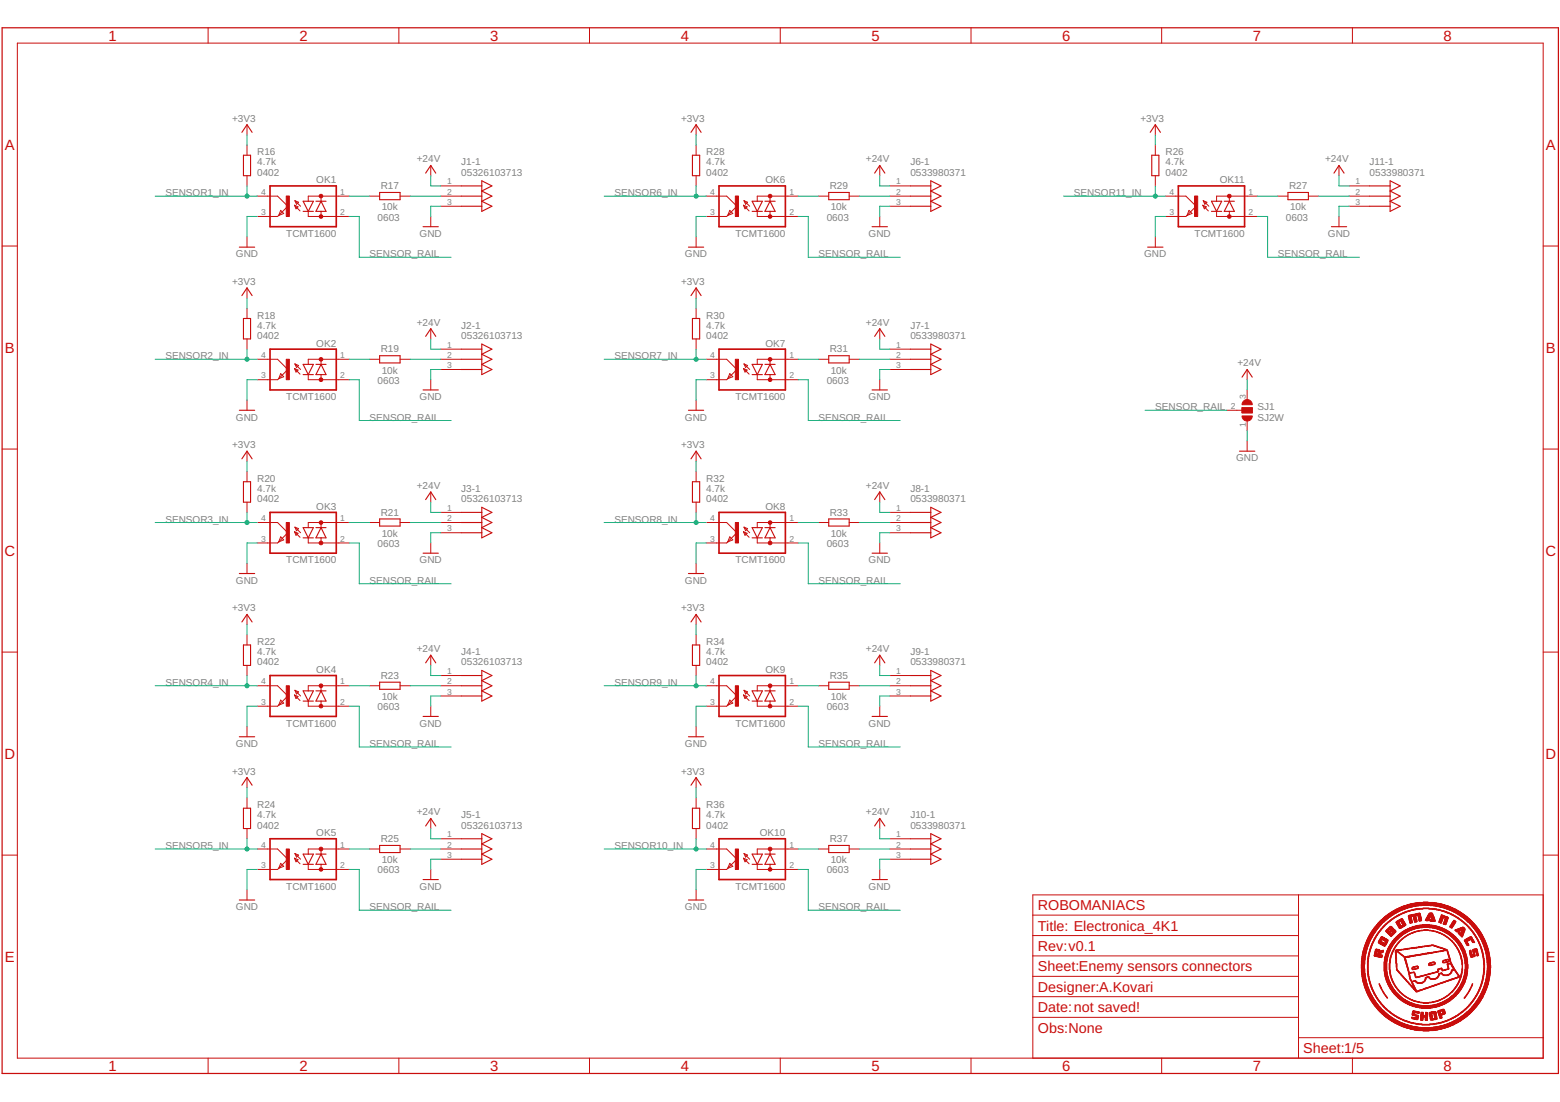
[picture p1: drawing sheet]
<svg xmlns="http://www.w3.org/2000/svg" width="297mm" height="210mm" viewBox="0 0 297 210" stroke-linecap="round" stroke-linejoin="round" font-family="sans-serif">
<defs><g id="words">
<g font-size="2.8" fill="#c90d0c">
<text x="20.7" y="7.7">1</text>
<text x="57" y="7.7">2</text>
<text x="93.3" y="7.7">3</text>
<text x="129.6" y="7.7">4</text>
<text x="165.9" y="7.7">5</text>
<text x="202.3" y="7.7">6</text>
<text x="238.6" y="7.7">7</text>
<text x="274.9" y="7.7">8</text>
<text x=".9" y="28.5">A</text>
<text x="294.4" y="28.5">A</text>
<text x=".9" y="67.2">B</text>
<text x="294.4" y="67.2">B</text>
<text x=".8" y="105.9">C</text>
<text x="294.3" y="105.9">C</text>
<text x=".8" y="144.5">D</text>
<text x="294.3" y="144.5">D</text>
<text x=".9" y="183.2">E</text>
<text x="294.4" y="183.2">E</text>
<text x="20.7" y="204">1</text>
<text x="57" y="204">2</text>
<text x="93.3" y="204">3</text>
<text x="129.6" y="204">4</text>
<text x="165.9" y="204">5</text>
<text x="202.3" y="204">6</text>
<text x="238.6" y="204">7</text>
<text x="274.9" y="204">8</text>
</g>
<g font-size="2.7" fill="#c90d0c">
<text x="197.6" y="173.4">ROBOMANIACS</text>
<text x="197.6" y="177.3">Title: Electronica_4K1</text>
<text x="197.6" y="181.1">Rev:v0.1</text>
<text x="197.6" y="185">Sheet:Enemy sensors connectors</text>
<text x="197.6" y="188.9">Designer:A.Kovari</text>
<text x="197.6" y="192.8">Date:not saved!</text>
<text x="197.6" y="196.7">Obs:None</text>
<text x="248.2" y="200.6">Sheet:1/5</text>
</g>
<g font-size="1.9" fill="#808080">
<text x="44.2" y="23.2">+3V3</text>
<text x="129.7" y="23.2">+3V3</text>
<text x="217.1" y="23.2">+3V3</text>
<text x="49" y="29.6">R16</text>
<text x="134.5" y="29.6">R28</text>
<text x="221.9" y="29.6">R26</text>
<text x="49" y="31.5">4.7k</text>
<text x="49" y="33.5">0402</text>
<text x="60.2" y="34.9">OK1</text>
<text x="79.4" y="30.9">+24V</text>
<text x="87.8" y="33.5">05326103713</text>
<text x="87.8" y="31.5">J1-1</text>
<text x="134.5" y="31.5">4.7k</text>
<text x="134.5" y="33.5">0402</text>
<text x="145.7" y="34.9">OK6</text>
<text x="164.9" y="30.9">+24V</text>
<text x="173.3" y="33.5">0533980371</text>
<text x="173.3" y="31.5">J6-1</text>
<text x="221.9" y="31.5">4.7k</text>
<text x="221.9" y="33.5">0402</text>
<text x="232.3" y="34.9">OK11</text>
<text x="252.3" y="30.9">+24V</text>
<text x="260.8" y="33.5">0533980371</text>
<text x="260.8" y="31.5">J11-1</text>
<text x="31.5" y="37.4">SENSOR1_IN</text>
<text x="72.5" y="36">R17</text>
<text x="72.7" y="40.1">10k</text>
<text x="117" y="37.4">SENSOR6_IN</text>
<text x="158" y="36">R29</text>
<text x="158.2" y="40.1">10k</text>
<text x="204.4" y="37.4">SENSOR11_IN</text>
<text x="245.4" y="36">R27</text>
<text x="245.6" y="40.1">10k</text>
<text x="54.5" y="45.1">TCMT1600</text>
<text x="71.9" y="42">0603</text>
<text x="79.9" y="45.1">GND</text>
<text x="140" y="45.1">TCMT1600</text>
<text x="157.4" y="42">0603</text>
<text x="165.4" y="45.1">GND</text>
<text x="227.5" y="45.1">TCMT1600</text>
<text x="244.9" y="42">0603</text>
<text x="252.8" y="45.1">GND</text>
<text x="44.9" y="49">GND</text>
<text x="70.4" y="49">SENSOR_RAIL</text>
<text x="130.4" y="49">GND</text>
<text x="155.9" y="49">SENSOR_RAIL</text>
<text x="217.9" y="49">GND</text>
<text x="243.3" y="49">SENSOR_RAIL</text>
<text x="44.2" y="54.3">+3V3</text>
<text x="129.7" y="54.3">+3V3</text>
<text x="49" y="62.6">4.7k</text>
<text x="49" y="64.6">0402</text>
<text x="49" y="60.7">R18</text>
<text x="79.4" y="62">+24V</text>
<text x="87.8" y="64.6">05326103713</text>
<text x="87.8" y="62.6">J2-1</text>
<text x="134.5" y="62.6">4.7k</text>
<text x="134.5" y="64.6">0402</text>
<text x="134.5" y="60.7">R30</text>
<text x="164.9" y="62">+24V</text>
<text x="173.3" y="64.6">0533980371</text>
<text x="173.3" y="62.6">J7-1</text>
<text x="31.5" y="68.4">SENSOR2_IN</text>
<text x="60.2" y="66">OK2</text>
<text x="72.5" y="67.1">R19</text>
<text x="72.7" y="71.2">10k</text>
<text x="117" y="68.4">SENSOR7_IN</text>
<text x="145.7" y="66">OK7</text>
<text x="158" y="67.1">R31</text>
<text x="158.2" y="71.2">10k</text>
<text x="235.6" y="69.8">+24V</text>
<text x="54.5" y="76.2">TCMT1600</text>
<text x="71.9" y="73.1">0603</text>
<text x="79.9" y="76.2">GND</text>
<text x="140" y="76.2">TCMT1600</text>
<text x="157.4" y="73.1">0603</text>
<text x="165.4" y="76.2">GND</text>
<text x="44.9" y="80.1">GND</text>
<text x="70.4" y="80.1">SENSOR_RAIL</text>
<text x="130.4" y="80.1">GND</text>
<text x="155.9" y="80.1">SENSOR_RAIL</text>
<text x="220" y="78.2">SENSOR_RAIL</text>
<text x="239.4" y="80.1">SJ2W</text>
<text x="239.4" y="78.2">SJ1</text>
<text x="44.2" y="85.3">+3V3</text>
<text x="129.7" y="85.3">+3V3</text>
<text x="235.4" y="87.9">GND</text>
<text x="49" y="93.7">4.7k</text>
<text x="49" y="95.6">0402</text>
<text x="49" y="91.8">R20</text>
<text x="79.4" y="93.1">+24V</text>
<text x="87.8" y="95.6">05326103713</text>
<text x="87.8" y="93.7">J3-1</text>
<text x="134.5" y="93.7">4.7k</text>
<text x="134.5" y="95.6">0402</text>
<text x="134.5" y="91.8">R32</text>
<text x="164.9" y="93.1">+24V</text>
<text x="173.3" y="95.6">0533980371</text>
<text x="173.3" y="93.7">J8-1</text>
<text x="31.5" y="99.5">SENSOR3_IN</text>
<text x="60.2" y="97.1">OK3</text>
<text x="72.5" y="98.2">R21</text>
<text x="117" y="99.5">SENSOR8_IN</text>
<text x="145.7" y="97.1">OK8</text>
<text x="158" y="98.2">R33</text>
<text x="54.5" y="107.3">TCMT1600</text>
<text x="71.9" y="104.2">0603</text>
<text x="72.7" y="102.3">10k</text>
<text x="79.9" y="107.3">GND</text>
<text x="140" y="107.3">TCMT1600</text>
<text x="157.4" y="104.2">0603</text>
<text x="158.2" y="102.3">10k</text>
<text x="165.4" y="107.3">GND</text>
<text x="44.9" y="111.2">GND</text>
<text x="70.4" y="111.2">SENSOR_RAIL</text>
<text x="130.4" y="111.2">GND</text>
<text x="155.9" y="111.2">SENSOR_RAIL</text>
<text x="44.2" y="116.4">+3V3</text>
<text x="129.7" y="116.4">+3V3</text>
<text x="49" y="124.8">4.7k</text>
<text x="49" y="122.9">R22</text>
<text x="79.4" y="124.2">+24V</text>
<text x="87.8" y="124.8">J4-1</text>
<text x="134.5" y="124.8">4.7k</text>
<text x="134.5" y="122.9">R34</text>
<text x="164.9" y="124.2">+24V</text>
<text x="173.3" y="124.8">J9-1</text>
<text x="31.5" y="130.6">SENSOR4_IN</text>
<text x="49" y="126.7">0402</text>
<text x="60.2" y="128.2">OK4</text>
<text x="72.5" y="129.3">R23</text>
<text x="87.8" y="126.7">05326103713</text>
<text x="117" y="130.6">SENSOR9_IN</text>
<text x="134.5" y="126.7">0402</text>
<text x="145.7" y="128.2">OK9</text>
<text x="158" y="129.3">R35</text>
<text x="173.3" y="126.7">0533980371</text>
<text x="71.9" y="135.3">0603</text>
<text x="72.7" y="133.3">10k</text>
<text x="157.4" y="135.3">0603</text>
<text x="158.2" y="133.3">10k</text>
<text x="44.9" y="142.3">GND</text>
<text x="54.5" y="138.4">TCMT1600</text>
<text x="70.4" y="142.3">SENSOR_RAIL</text>
<text x="79.9" y="138.4">GND</text>
<text x="130.4" y="142.3">GND</text>
<text x="140" y="138.4">TCMT1600</text>
<text x="155.9" y="142.3">SENSOR_RAIL</text>
<text x="165.4" y="138.4">GND</text>
<text x="44.2" y="147.5">+3V3</text>
<text x="129.7" y="147.5">+3V3</text>
<text x="49" y="155.9">4.7k</text>
<text x="49" y="153.9">R24</text>
<text x="79.4" y="155.3">+24V</text>
<text x="87.8" y="155.9">J5-1</text>
<text x="134.5" y="155.9">4.7k</text>
<text x="134.5" y="153.9">R36</text>
<text x="164.9" y="155.3">+24V</text>
<text x="173.3" y="155.9">J10-1</text>
<text x="31.5" y="161.7">SENSOR5_IN</text>
<text x="49" y="157.8">0402</text>
<text x="60.2" y="159.3">OK5</text>
<text x="72.5" y="160.4">R25</text>
<text x="87.8" y="157.8">05326103713</text>
<text x="117" y="161.7">SENSOR10_IN</text>
<text x="134.5" y="157.8">0402</text>
<text x="144.7" y="159.3">OK10</text>
<text x="158" y="160.4">R37</text>
<text x="173.3" y="157.8">0533980371</text>
<text x="71.9" y="166.4">0603</text>
<text x="72.7" y="164.4">10k</text>
<text x="157.4" y="166.4">0603</text>
<text x="158.2" y="164.4">10k</text>
<text x="44.9" y="173.4">GND</text>
<text x="54.5" y="169.5">TCMT1600</text>
<text x="70.4" y="173.4">SENSOR_RAIL</text>
<text x="79.9" y="169.5">GND</text>
<text x="130.4" y="173.4">GND</text>
<text x="140" y="169.5">TCMT1600</text>
<text x="155.9" y="173.4">SENSOR_RAIL</text>
<text x="165.4" y="169.5">GND</text>
</g>
<g font-size="1.6" fill="#808080">
<text x="85.1" y="35.1">1</text>
<text x="170.6" y="35.1">1</text>
<text x="258.1" y="35.1">1</text>
<text x="49.7" y="41">3</text>
<text x="49.7" y="37.1">4</text>
<text x="64.8" y="37.1">1</text>
<text x="64.8" y="41">2</text>
<text x="85.1" y="37.1">2</text>
<text x="85.1" y="39">3</text>
<text x="135.2" y="41">3</text>
<text x="135.2" y="37.1">4</text>
<text x="150.3" y="37.1">1</text>
<text x="150.3" y="41">2</text>
<text x="170.6" y="37.1">2</text>
<text x="170.6" y="39">3</text>
<text x="222.7" y="41">3</text>
<text x="222.7" y="37.1">4</text>
<text x="237.7" y="37.1">1</text>
<text x="237.7" y="41">2</text>
<text x="258.1" y="37.1">2</text>
<text x="258.1" y="39">3</text>
<text x="49.7" y="68.2">4</text>
<text x="64.8" y="68.2">1</text>
<text x="85.1" y="66.2">1</text>
<text x="85.1" y="68.2">2</text>
<text x="85.1" y="70.1">3</text>
<text x="135.2" y="68.2">4</text>
<text x="150.3" y="68.2">1</text>
<text x="170.6" y="66.2">1</text>
<text x="170.6" y="68.2">2</text>
<text x="170.6" y="70.1">3</text>
<text x="49.7" y="72.1">3</text>
<text x="64.8" y="72.1">2</text>
<text x="135.2" y="72.1">3</text>
<text x="150.3" y="72.1">2</text>
<text x="234.3" y="77.9">2</text>
<text x="237.2" y="75.9" transform="rotate(-90 237.2 75.9)">3</text>
<text x="237.2" y="81.3" transform="rotate(-90 237.2 81.3)">1</text>
<text x="49.7" y="99.3">4</text>
<text x="64.8" y="99.3">1</text>
<text x="85.1" y="97.3">1</text>
<text x="85.1" y="99.3">2</text>
<text x="85.1" y="101.2">3</text>
<text x="135.2" y="99.3">4</text>
<text x="150.3" y="99.3">1</text>
<text x="170.6" y="97.3">1</text>
<text x="170.6" y="99.3">2</text>
<text x="170.6" y="101.2">3</text>
<text x="49.7" y="103.1">3</text>
<text x="64.8" y="103.1">2</text>
<text x="135.2" y="103.1">3</text>
<text x="150.3" y="103.1">2</text>
<text x="49.7" y="130.4">4</text>
<text x="64.8" y="130.4">1</text>
<text x="85.1" y="128.4">1</text>
<text x="85.1" y="130.4">2</text>
<text x="135.2" y="130.4">4</text>
<text x="150.3" y="130.4">1</text>
<text x="170.6" y="128.4">1</text>
<text x="170.6" y="130.4">2</text>
<text x="49.7" y="134.2">3</text>
<text x="64.8" y="134.2">2</text>
<text x="85.1" y="132.3">3</text>
<text x="135.2" y="134.2">3</text>
<text x="150.3" y="134.2">2</text>
<text x="170.6" y="132.3">3</text>
<text x="49.7" y="161.4">4</text>
<text x="64.8" y="161.4">1</text>
<text x="85.1" y="159.5">1</text>
<text x="85.1" y="161.4">2</text>
<text x="135.2" y="161.4">4</text>
<text x="150.3" y="161.4">1</text>
<text x="170.6" y="159.5">1</text>
<text x="170.6" y="161.4">2</text>
<text x="49.7" y="165.3">3</text>
<text x="64.8" y="165.3">2</text>
<text x="85.1" y="163.4">3</text>
<text x="135.2" y="165.3">3</text>
<text x="150.3" y="165.3">2</text>
<text x="170.6" y="163.4">3</text>
</g>
</g></defs>
<g fill="none" stroke="#c90d0c" stroke-width=".19">
<path d="M3.3 8.2h290.5v193.3h-290.5zM39.6 5.3v2.9M75.9 5.3v2.9M112.2 5.3v2.9M148.6 5.3v2.9M184.9 5.3v2.9M221.2 5.3v2.9M257.5 5.3v2.9M47 23.7v2M47 27.6v2M47 33.5v1.9M49 37.4h3.9l1.9 1.9-1.7 1.7"/>
<path d="M56.1 39.1l1 1.1M56.1 39.1l.6 .3-.3 .4zM56.2 38.2l.7 .3-.4 .4zM56.2 38.2l1 1.1M61.1 37.4v.9M66.5 37.4h-7.8v.9M70.4 37.4h1.9M76.2 37.4h1.9M82 31.5v2M83.9 35.4h3.9M83.9 37.4h3.9M83.9 39.3h3.9"/>
<path d="M132.5 23.7v2M132.5 27.6v2M132.5 33.5v1.9M134.5 37.4h3.9l1.9 1.9-1.9 1.9h-3.9M141.6 39.1l1 1.1M141.6 39.1l.7 .3-.4 .4zM141.7 38.2l.6 .3-.3 .4zM141.7 38.2l1 1.1M146.6 37.4v.9M152 37.4h-7.8v.9M155.9 37.4h1.9M161.7 37.4h1.9"/>
<path d="M167.5 31.5v2M169.5 35.4h3.9M169.5 37.4h3.9M169.5 39.3h3.9M220 23.7v2M220 27.6v2M220 33.5v1.9M221.9 37.4h3.9l2 1.9-1.8 1.7M229 39.1l1.1 1.1M229 39.1l.7 .3-.4 .4zM229.1 38.2l.7 .3-.4 .4zM229.1 38.2l1.1 1.1"/>
<path d="M234.1 37.4v.9M239.4 37.4h-7.8v.9M243.3 37.4h1.9M249.1 37.4h2M255 31.5v2M256.9 35.4h3.9M256.9 37.4h3.9M256.9 39.3h3.9M.4 46.9h2.9M47 45.1v2M47 54.8v2M47 58.7v2"/>
<path d="M53.1 41l-.2 .2h-3.9M53.4 40.1l.6 .6-.9 .3zM58.7 40.3v.9h7.8M61.1 40.3v.9M82 41.2v2M132.5 45.1v2M132.5 54.8v2M132.5 58.7v2M139 40.1l.5 .6-.9 .3zM144.2 40.3v.9h7.8M146.6 40.3v.9M167.5 41.2v2"/>
<path d="M220 45.1v2M226 41l-.2 .2h-3.9M226.4 40.1l.6 .6-1 .3zM231.6 40.3v.9h7.8M234.1 40.3v.9M255 41.2v2M293.8 46.9h2.9M47 64.6v1.9M47 76.2v1.9M49 68.4h3.9l1.9 2-1.7 1.7M53.1 72.1l-.2 .2h-3.9M53.4 71.2l.6 .6-.9 .3z"/>
<path d="M56.1 70.2l1 1.1M56.1 70.2l.6 .3-.3 .4zM56.2 69.3l.7 .3-.4 .4zM56.2 69.3l1 1.1M58.7 71.4v.9h7.8M61.1 68.4v1M61.1 71.4v.9M66.5 68.4h-7.8v1M70.4 68.4h1.9M76.2 68.4h1.9M82 62.6v2M82 72.3v2"/>
<path d="M83.9 66.5h3.9M83.9 68.4h3.9M83.9 70.4h3.9M132.5 64.6v1.9M132.5 76.2v1.9M134.5 68.4h3.9l1.9 2-1.9 1.9h-3.9M139 71.2l.5 .6-.9 .3zM141.6 70.2l1 1.1M141.6 70.2l.7 .3-.4 .4zM141.7 69.3l.6 .3-.3 .4zM141.7 69.3l1 1.1M144.2 71.4v.9h7.8"/>
<path d="M146.6 68.4v1M146.6 71.4v.9M152 68.4h-7.8v1M155.9 68.4h1.9M161.7 68.4h1.9M167.5 62.6v2M167.5 72.3v2M169.5 66.5h3.9M169.5 68.4h3.9M169.5 70.4h3.9M233.6 78.1h2.9M236.5 77.7h1.9v.9h-1.9z"/>
<path d="M237.5 70.4v1.9M237.5 74.3v1.9M.4 85.5h2.9M47 85.9v2M47 89.8v2M47 95.7v1.9M49 99.5h3.9l1.9 2-1.7 1.7M61.1 99.5v1M66.5 99.5h-7.8v1M70.4 99.5h1.9M76.2 99.5h1.9M82 93.7v2"/>
<path d="M83.9 97.6h3.9M83.9 99.5h3.9M132.5 85.9v2M132.5 89.8v2M132.5 95.7v1.9M134.5 99.5h3.9l1.9 2-1.9 1.9h-3.9M146.6 99.5v1M152 99.5h-7.8v1M155.9 99.5h1.9M161.7 99.5h1.9M167.5 93.7v2M169.5 97.6h3.9"/>
<path d="M169.5 99.5h3.9M237.5 80.1v1.9M237.5 84v1.9M293.8 85.5h2.9M47 107.3v1.9M47 117v2M53.1 103.2l-.2 .2h-3.9M53.4 102.3l.6 .5-.9 .4zM56.1 101.3l1 1M56.1 101.3l.6 .3-.3 .4zM56.2 100.4l.7 .3-.4 .4zM56.2 100.4l1 1.1"/>
<path d="M58.7 102.4v1h7.8M61.1 102.4v1M82 103.4v2M83.9 101.5h3.9M132.5 107.3v1.9M132.5 117v2M139 102.3l.5 .5-.9 .4zM141.6 101.3l1 1M141.6 101.3l.7 .3-.4 .4zM141.7 100.4l.6 .3-.3 .4zM141.7 100.4l1 1.1M144.2 102.4v1h7.8"/>
<path d="M146.6 102.4v1M167.5 103.4v2M169.5 101.5h3.9M.4 124.2h2.9M47 120.9v2M47 126.7v2M47 138.4v1.9M49 130.6h3.9l1.9 2-1.7 1.7M53.1 134.3l-.2 .2h-3.9M53.4 133.3l.6 .6-.9 .4zM56.1 132.4l1 1M56.1 132.4l.6 .3-.3 .4z"/>
<path d="M56.2 131.5l.7 .3-.4 .4zM56.2 131.5l1 1.1M58.7 133.5v1h7.8M61.1 130.6v1M61.1 133.5v1M66.5 130.6h-7.8v1M70.4 130.6h1.9M76.2 130.6h1.9M82 124.8v1.9M82 134.5v2M83.9 128.7h3.9M83.9 130.6h3.9"/>
<path d="M83.9 132.6h3.9M132.5 120.9v2M132.5 126.7v2M132.5 138.4v1.9M134.5 130.6h3.9l1.9 2-1.9 1.9h-3.9M139 133.3l.5 .6-.9 .4zM141.6 132.4l1 1M141.6 132.4l.7 .3-.4 .4zM141.7 131.5l.6 .3-.3 .4zM141.7 131.5l1 1.1M144.2 133.5v1h7.8M146.6 130.6v1"/>
<path d="M146.6 133.5v1M152 130.6h-7.8v1M155.9 130.6h1.9M161.7 130.6h1.9M167.5 124.8v1.9M167.5 134.5v2M169.5 128.7h3.9M169.5 130.6h3.9M169.5 132.6h3.9M293.8 124.2h2.9M47 148.1v2M47 152v1.9"/>
<path d="M47 157.8v2M82 155.9v1.9M83.9 159.8h3.9M132.5 148.1v2M132.5 152v1.9M132.5 157.8v2M167.5 155.9v1.9M169.5 159.8h3.9M.4 162.9h2.9M47 169.5v1.9M49 161.7h3.9l1.9 2-1.9 1.9h-3.9M53.4 164.4l.6 .6-.9 .4z"/>
<path d="M56.1 163.5l1 1M56.1 163.5l.6 .2-.3 .4zM56.2 162.6l.7 .3-.4 .4zM56.2 162.6l1 1.1M58.7 164.6v1h7.8M61.1 161.7v1M61.1 164.6v1M66.5 161.7h-7.8v1M70.4 161.7h1.9M76.2 161.7h1.9M82 165.6v1.9M83.9 161.7h3.9"/>
<path d="M83.9 163.7h3.9M132.5 169.5v1.9M134.5 161.7h3.9l1.9 2-1.7 1.7M138.6 165.4l-.2 .2h-3.9M139 164.4l.5 .6-.9 .4zM141.6 163.5l1 1M141.6 163.5l.7 .2-.4 .4zM141.7 162.6l.6 .3-.3 .4zM141.7 162.6l1 1.1M144.2 164.6v1h7.8M146.6 161.7v1M146.6 164.6v1"/>
<path d="M152 161.7h-7.8v1M155.9 161.7h1.9M161.7 161.7h1.9M167.5 165.6v1.9M169.5 161.7h3.9M169.5 163.7h3.9M196.7 174.3h50.5M196.7 178.2h50.5M247.2 170.5v31M293.8 162.9h2.9M293.8 170.5h-97.1v31M196.7 193.8h50.5"/>
<path d="M196.7 182.1h50.5M196.7 189.8h50.5M196.7 186h50.5M247.2 197.7h46.6M39.6 201.5v3M75.9 201.5v3M112.2 201.5v3M148.6 201.5v3M184.9 201.5v3M221.2 201.5v3M257.5 201.5v3"/>
</g>
<g fill="none" stroke="#c90d0c" stroke-width=".21">
<path d="M46.1 25.2l.9-1.5 1 1.5M46.4 29.6h1.3v3.9h-1.3zM57.7 38.3h2l-1 2zM60.2 38.3h1.9M61.1 38.3l1 2h-1.9zM72.3 36.7h3.9v1.3h-3.9zM81 33l1-1.5 1 1.5M87.8 35.4h3.9M87.8 37.4h3.9M87.8 39.3h3.9M91.7 34.4l2 1-2 1 2 1-2 .9 2 1-2 1zM131.6 25.2l.9-1.5 1 1.5"/>
<path d="M131.8 29.6h1.4v3.9h-1.4zM143.2 38.3h2l-1 2zM145.6 38.3h2M146.6 38.3l1 2h-2zM157.8 36.7h3.9v1.3h-3.9zM166.5 33l1-1.5 1 1.5M173.4 35.4h3.8M173.4 37.4h3.8M173.4 39.3h3.8M177.2 34.4l2 1-2 1 2 1-2 .9 2 1-2 1zM219 25.2l1-1.5 1 1.5M219.3 29.6h1.4v3.9h-1.4z"/>
<path d="M230.7 38.3h1.9l-1 2zM233.1 38.3h1.9M234.1 38.3l.9 2h-1.9zM245.2 36.7h3.9v1.3h-3.9zM254 33l1-1.5 .9 1.5M260.8 35.4h3.9M260.8 37.4h3.9M260.8 39.3h3.9M264.7 34.4l1.9 1-1.9 1 1.9 1-1.9 .9 1.9 1-1.9 1zM45.6 47.1h2.9M46.1 56.3l.9-1.5 1 1.5M57.7 40.3h2"/>
<path d="M80.6 43.2h2.9M131.1 47.1h2.9M131.6 56.3l.9-1.5 1 1.5M143.2 40.3h2M166.1 43.2h2.9M218.5 47.1h2.9M230.7 40.3h1.9M253.5 43.2h2.9M45.6 78.1h2.9M46.4 60.7h1.3v3.9h-1.3zM57.7 69.4h2l-1 2zM57.7 71.4h2"/>
<path d="M60.2 69.4h1.9M61.1 69.4l1 2h-1.9zM72.3 67.8h3.9v1.3h-3.9zM80.6 74.3h2.9M81 64.1l1-1.5 1 1.5M87.8 66.5h3.9M87.8 68.4h3.9M87.8 70.4h3.9M91.7 65.5l2 1-2 1 2 .9-2 1 2 1-2 1zM131.1 78.1h2.9M131.8 60.7h1.4v3.9h-1.4zM143.2 71.4h2"/>
<path d="M143.2 69.4h2l-1 2zM145.6 69.4h2M146.6 69.4l1 2h-2zM157.8 67.8h3.9v1.3h-3.9zM166.1 74.3h2.9M166.5 64.1l1-1.5 1 1.5M173.4 66.5h3.8M173.4 68.4h3.8M173.4 70.4h3.8M177.2 65.5l2 1-2 1 2 .9-2 1 2 1-2 1zM236.5 71.8l1-1.4 .9 1.4M46.1 87.4l.9-1.5 1 1.5"/>
<path d="M46.4 91.8h1.3v3.9h-1.3zM72.3 98.8h3.9v1.4h-3.9zM81 95.2l1-1.5 1 1.5M87.8 97.6h3.9M87.8 99.5h3.9M91.7 96.6l2 1-2 1 2 .9-2 1 2 1-2 .9zM131.6 87.4l.9-1.5 1 1.5M131.8 91.8h1.4v3.9h-1.4zM157.8 98.8h3.9v1.4h-3.9zM166.5 95.2l1-1.5 1 1.5M173.4 97.6h3.8M173.4 99.5h3.8"/>
<path d="M177.2 96.6l2 1-2 1 2 .9-2 1 2 1-2 .9zM236 85.9h2.9M45.6 109.2h2.9M46.1 118.5l.9-1.5 1 1.5M57.7 100.5h2l-1 1.9zM57.7 102.4h2M60.2 100.5h1.9M61.1 100.5l1 1.9h-1.9zM80.6 105.4h2.9M87.8 101.5h3.9M131.1 109.2h2.9M131.6 118.5l.9-1.5 1 1.5"/>
<path d="M143.2 102.4h2M143.2 100.5h2l-1 1.9zM145.6 100.5h2M146.6 100.5l1 1.9h-2zM166.1 105.4h2.9M173.4 101.5h3.8M46.4 122.9h1.3v3.8h-1.3zM57.7 131.6h2l-1 1.9zM57.7 133.5h2M60.2 131.6h1.9M61.1 131.6l1 1.9h-1.9zM72.3 129.9h3.9v1.4h-3.9z"/>
<path d="M80.6 136.5h2.9M81 126.3l1-1.5 1 1.5M87.8 128.7h3.9M87.8 130.6h3.9M87.8 132.6h3.9M91.7 127.7l2 1-2 .9 2 1-2 1 2 1-2 .9zM131.8 122.9h1.4v3.8h-1.4zM143.2 133.5h2M143.2 131.6h2l-1 1.9zM145.6 131.6h2M146.6 131.6l1 1.9h-2zM157.8 129.9h3.9v1.4h-3.9z"/>
<path d="M166.1 136.5h2.9M166.5 126.3l1-1.5 1 1.5M173.4 128.7h3.8M173.4 130.6h3.8M173.4 132.6h3.8M177.2 127.7l2 1-2 .9 2 1-2 1 2 1-2 .9zM45.6 140.3h2.9M46.1 149.6l.9-1.5 1 1.5M46.4 153.9h1.3v3.9h-1.3zM81 157.3l1-1.4 1 1.4M87.8 159.8h3.9M91.7 158.8l2 1-2 .9 2 1-2 1 2 1-2 .9z"/>
<path d="M131.1 140.3h2.9M131.6 149.6l.9-1.5 1 1.5M131.8 153.9h1.4v3.9h-1.4zM166.5 157.3l1-1.4 1 1.4M173.4 159.8h3.8M177.2 158.8l2 1-2 .9 2 1-2 1 2 1-2 .9zM45.6 171.4h2.9M57.7 162.7h2l-1 1.9zM57.7 164.6h2M60.2 162.7h1.9M61.1 162.7l1 1.9h-1.9zM72.3 161h3.9v1.4h-3.9z"/>
<path d="M80.6 167.5h2.9M87.8 161.7h3.9M87.8 163.7h3.9M131.1 171.4h2.9M143.2 164.6h2M143.2 162.7h2l-1 1.9zM145.6 162.7h2M146.6 162.7l1 1.9h-2zM157.8 161h3.9v1.4h-3.9zM166.1 167.5h2.9M173.4 161.7h3.8M173.4 163.7h3.8"/>
</g>
<path d="M.4 5.3h296.3v199.2h-296.3z" fill="none" stroke="#c90d0c" stroke-width=".23"/>
<g fill="#c90d0c" stroke="#c90d0c" stroke-width=".19">
<path d="M236.7 76.5a.97 .97 0 0 1 1.1-.3 .97 .97 0 0 1 .6 .9h-1.9z" fill-rule="evenodd"/>
<path d="M236.5 79.2h1.9a.97 .97 0 0 1-.9 1 .97 .97 0 0 1-1-1z" fill-rule="evenodd"/>
<path d="M60.8 37.1l.4-.1 .2 .1v.4l-.4 .2-.2-.3 .4-.1-.4 .1z" fill-rule="evenodd"/>
<path d="M60.8 41l.4-.1 .3 .3-.1 .2-.4 .2-.2-.4h.4h-.4z" fill-rule="evenodd"/>
<path d="M60.8 68.2l.4-.1 .3 .3-.1 .2-.4 .2-.2-.4h.4h-.4z" fill-rule="evenodd"/>
<path d="M60.8 72.1l.4-.1 .2 .1v.4l-.4 .2-.2-.4h.4h-.4z" fill-rule="evenodd"/>
<path d="M60.8 99.3l.4-.1 .3 .3-.1 .2-.4 .2-.2-.4h.4h-.4z" fill-rule="evenodd"/>
<path d="M60.8 103.2l.4-.1 .2 .1v.4l-.4 .2-.2-.4h.4h-.4z" fill-rule="evenodd"/>
<path d="M60.8 130.4l.4-.1 .2 .1v.4l-.4 .2-.2-.4h.4h-.4z" fill-rule="evenodd"/>
<path d="M60.8 134.3l.4-.1 .2 .1v.4l-.4 .1-.2-.3h.4h-.4z" fill-rule="evenodd"/>
<path d="M60.8 161.5l.4-.1 .2 .1v.4l-.4 .2-.2-.4h.4h-.4z" fill-rule="evenodd"/>
<path d="M60.8 165.4l.4-.1 .2 .1v.4l-.4 .1-.2-.3h.4h-.4z" fill-rule="evenodd"/>
<path d="M146.3 68.2l.2-.1 .4 .1v.4l-.4 .2-.2-.4h.4h-.4z" fill-rule="evenodd"/>
<path d="M146.3 72.1l.2-.1 .4 .1v.4l-.4 .2-.2-.4h.4h-.4z" fill-rule="evenodd"/>
<path d="M146.3 99.3l.2-.1 .4 .1v.4l-.4 .2-.2-.4h.4h-.4z" fill-rule="evenodd"/>
<path d="M146.3 103.2l.2-.1 .4 .1v.4l-.4 .2-.2-.4h.4h-.4z" fill-rule="evenodd"/>
<path d="M146.3 130.4l.2-.1 .4 .1v.4l-.4 .2-.2-.4h.4h-.4z" fill-rule="evenodd"/>
<path d="M146.3 134.3l.2-.1 .4 .1v.4l-.4 .1-.2-.3h.4h-.4z" fill-rule="evenodd"/>
<path d="M146.3 161.5l.2-.1 .4 .1v.4l-.4 .2-.2-.4h.4h-.4z" fill-rule="evenodd"/>
<path d="M146.3 165.4l.2-.1 .4 .1v.4l-.4 .1-.2-.3h.4h-.4z" fill-rule="evenodd"/>
<path d="M146.3 37.1l.2-.1 .4 .1v.4l-.4 .2-.2-.3 .4-.1-.4 .1z" fill-rule="evenodd"/>
<path d="M146.3 41l.2-.1 .4 .1v.4l-.4 .2-.2-.4h.4h-.4z" fill-rule="evenodd"/>
<path d="M233.8 37.1l.4-.1 .2 .1v.4l-.4 .2-.3-.3 .4-.1-.4 .1z" fill-rule="evenodd"/>
<path d="M233.8 41l.4-.1 .2 .3v.2l-.4 .2-.3-.4h.4h-.4z" fill-rule="evenodd"/>
</g>
<g fill="#c90d0c" stroke="#c90d0c" stroke-width=".19">
<path d="M236.5 77.7h1.9v.9h-1.9z"/>
<path d="M54.5 37.3h.6v3.9h-.6z"/>
<path d="M54.5 68.4h.6v3.9h-.6z"/>
<path d="M54.5 99.5h.6v3.9h-.6z"/>
<path d="M54.5 130.6h.6v3.9h-.6z"/>
<path d="M54.5 161.7h.6v3.9h-.6z"/>
<path d="M140 68.4h.6v3.9h-.6z"/>
<path d="M140 99.5h.6v3.9h-.6z"/>
<path d="M140 130.6h.6v3.9h-.6z"/>
<path d="M140 161.7h.6v3.9h-.6z"/>
<path d="M140 37.3h.6v3.9h-.6z"/>
<path d="M227.5 37.3h.5v3.9h-.5z"/>
<path d="M270.9 196.3l1.2 .1z"/>
<path d="M270.1 196.3h2.8z"/>
<path d="M269.6 196.2l3.8 .1z"/>
<path d="M269.3 196.2h4.4z"/>
<path d="M269 196.1h5z"/>
<path d="M268.8 196l5.4 .1z"/>
<path d="M268.5 196h6z"/>
<path d="M268.3 195.9l6.4 .1z"/>
<path d="M268.1 195.9h6.9z"/>
<path d="M267.9 195.8l7.2 .1z"/>
<path d="M267.7 195.7l7.6 .1z"/>
<path d="M267.5 195.7h3z"/>
<path d="M272.5 195.7h3z"/>
<path d="M267.4 195.6l2.7 .1z"/>
<path d="M272.9 195.6l2.8 .1z"/>
<path d="M267.2 195.6h2.5z"/>
<path d="M273.3 195.6h2.5z"/>
<path d="M267 195.5l2.4 .1z"/>
<path d="M273.6 195.5l2.4 .1z"/>
<path d="M266.9 195.5h2.1z"/>
<path d="M274 195.5h2.1z"/>
<path d="M266.8 195.4l2 .1z"/>
<path d="M274.2 195.4l2 .1z"/>
<path d="M266.7 195.3l1.8 .1z"/>
<path d="M274.5 195.3l1.9 .1z"/>
<path d="M266.5 195.3h1.9z"/>
<path d="M274.7 195.3h1.8z"/>
<path d="M266.4 195.2l1.8 .1z"/>
<path d="M274.9 195.2l1.7 .1z"/>
<path d="M266.3 195.2h1.6z"/>
<path d="M270.7 195.2h1.6z"/>
<path d="M275.1 195.2h1.7z"/>
<path d="M266.1 195.1l1.7 .1z"/>
<path d="M270.1 195.1l2.8 .1z"/>
<path d="M275.3 195.1l1.6 .1z"/>
<path d="M266 195.1h1.6z"/>
<path d="M269.7 195.1h1.1z"/>
<path d="M272.2 195.1h1.1z"/>
<path d="M275.4 195.1h1.6z"/>
<path d="M265.9 195h1.6z"/>
<path d="M269.4 195h.8z"/>
<path d="M272.8 195h.8z"/>
<path d="M275.6 195h1.5z"/>
<path d="M265.8 194.9l1.5 .1z"/>
<path d="M269.1 194.9l.8 .1z"/>
<path d="M273.2 194.9l.7 .1z"/>
<path d="M275.7 194.9l1.5 .1z"/>
<path d="M265.7 194.9h1.5z"/>
<path d="M268.9 194.9h.6z"/>
<path d="M273.5 194.9h.7z"/>
<path d="M275.8 194.9h1.5z"/>
<path d="M265.6 194.8l1.4 .1z"/>
<path d="M268.6 194.8l.6 .1z"/>
<path d="M273.8 194.8l.6 .1z"/>
<path d="M276 194.8l1.4 .1z"/>
<path d="M265.5 194.8h1.4z"/>
<path d="M268.4 194.8h.5z"/>
<path d="M274.1 194.8h.5z"/>
<path d="M276.1 194.8h1.5z"/>
<path d="M265.4 194.7l1.3 .1z"/>
<path d="M268.3 194.7l.4 .1z"/>
<path d="M274.3 194.7l.5 .1z"/>
<path d="M276.3 194.7l1.4 .1z"/>
<path d="M265.3 194.6l1.3 .1z"/>
<path d="M268 194.6l.5 .1z"/>
<path d="M274.6 194.6l.4 .1z"/>
<path d="M276.4 194.6l1.3 .1z"/>
<path d="M265.2 194.6h1.3z"/>
<path d="M267.9 194.6h.4z"/>
<path d="M274.7 194.6h.4z"/>
<path d="M276.5 194.6h1.3z"/>
<path d="M265 194.5l1.4 .1z"/>
<path d="M267.7 194.5l.5 .1z"/>
<path d="M274.9 194.5l.4 .1z"/>
<path d="M276.6 194.5l1.4 .1z"/>
<path d="M265 194.5h1.3z"/>
<path d="M267.5 194.5h.5z"/>
<path d="M275.1 194.5h.4z"/>
<path d="M276.8 194.5h1.3z"/>
<path d="M264.9 194.4l1.2 .1z"/>
<path d="M267.4 194.4l.4 .1z"/>
<path d="M275.2 194.4l.5 .1z"/>
<path d="M276.9 194.4l1.2 .1z"/>
<path d="M264.8 194.4h1.2z"/>
<path d="M267.2 194.4h.5z"/>
<path d="M275.4 194.4h.4z"/>
<path d="M277 194.4h1.3z"/>
<path d="M264.7 194.3l1.2 .1z"/>
<path d="M267.1 194.3l.4 .1z"/>
<path d="M270.5 194.3l.4 .1z"/>
<path d="M271.4 194.3l.4 .1z"/>
<path d="M275.5 194.3l.4 .1z"/>
<path d="M277.1 194.3l1.2 .1z"/>
<path d="M264.6 194.2l1.2 .1z"/>
<path d="M267 194.2l.3 .1z"/>
<path d="M270.5 194.2l.4 .1z"/>
<path d="M271.4 194.2l.4 .1z"/>
<path d="M272.4 194.2l.5 .1z"/>
<path d="M275.7 194.2l.3 .1z"/>
<path d="M277.2 194.2l1.2 .1z"/>
<path d="M264.5 194.2h1.2z"/>
<path d="M266.9 194.2h.3z"/>
<path d="M269.7 194.2h.3z"/>
<path d="M270.5 194.2h.4z"/>
<path d="M271.4 194.2h.4z"/>
<path d="M272.4 194.2h.9z"/>
<path d="M275.8 194.2h.4z"/>
<path d="M277.3 194.2h1.2z"/>
<path d="M264.5 194.1l1.1 .1z"/>
<path d="M266.7 194.1l.4 .1z"/>
<path d="M269.4 194.1l.6 .1z"/>
<path d="M270.5 194.1l.4 .1z"/>
<path d="M271.4 194.1l.4 .1z"/>
<path d="M272.4 194.1l1.2 .1z"/>
<path d="M275.9 194.1l.4 .1z"/>
<path d="M277.4 194.1l1.1 .1z"/>
<path d="M264.4 194.1h1.1z"/>
<path d="M266.6 194.1h.3z"/>
<path d="M269.2 194.1h.8z"/>
<path d="M270.5 194.1h.5z"/>
<path d="M271.4 194.1h.4z"/>
<path d="M272.4 194.1h1.2z"/>
<path d="M276.1 194.1h.3z"/>
<path d="M277.5 194.1h1.1z"/>
<path d="M264.3 194l1.1 .1z"/>
<path d="M266.5 194l.3 .1z"/>
<path d="M268.9 194l1.1 .1z"/>
<path d="M270.5 194l.5 .1z"/>
<path d="M271.4 194l.4 .1z"/>
<path d="M272.3 194l1.3 .1z"/>
<path d="M276.2 194l.3 .1z"/>
<path d="M277.6 194l1.1 .1z"/>
<path d="M264.2 194h1.1z"/>
<path d="M266.4 194h.3z"/>
<path d="M268.9 194h1.1z"/>
<path d="M270.5 194h.5z"/>
<path d="M271.4 194h.4z"/>
<path d="M272.3 194h.5z"/>
<path d="M273 194h.6z"/>
<path d="M274.2 194h.1z"/>
<path d="M276.3 194h.3z"/>
<path d="M277.7 194h1.1z"/>
<path d="M264.1 193.9l1.1 .1z"/>
<path d="M266.3 193.9l.3 .1z"/>
<path d="M268.9 193.9l1.1 .1z"/>
<path d="M270.5 193.9l.5 .1z"/>
<path d="M271.4 193.9l.4 .1z"/>
<path d="M272.3 193.9l.5 .1z"/>
<path d="M273.2 193.9l.4 .1z"/>
<path d="M274.2 193.9l.3 .1z"/>
<path d="M276.5 193.9l.3 .1z"/>
<path d="M277.8 193.9l1.1 .1z"/>
<path d="M264.1 193.8l1.1 .1z"/>
<path d="M266.1 193.8l.3 .1z"/>
<path d="M268.8 193.8l.7 .1z"/>
<path d="M269.6 193.8l.5 .1z"/>
<path d="M270.5 193.8l.5 .1z"/>
<path d="M271.4 193.8l.4 .1z"/>
<path d="M272.3 193.8l.4 .1z"/>
<path d="M273.2 193.8l.4 .1z"/>
<path d="M274.2 193.8l.4 .1z"/>
<path d="M276.5 193.8l.4 .1z"/>
<path d="M277.8 193.8l1.1 .1z"/>
<path d="M263.9 193.8h1.1z"/>
<path d="M266 193.8h.4z"/>
<path d="M268.8 193.8h.4z"/>
<path d="M269.6 193.8h.5z"/>
<path d="M270.5 193.8h.5z"/>
<path d="M271.4 193.8h.4z"/>
<path d="M272.3 193.8h.4z"/>
<path d="M273.2 193.8h.4z"/>
<path d="M274.1 193.8h.5z"/>
<path d="M276.6 193.8h.4z"/>
<path d="M278 193.8h1.1z"/>
<path d="M263.9 193.7l1.1 .1z"/>
<path d="M266 193.7l.3 .1z"/>
<path d="M268.8 193.7l.1 .1z"/>
<path d="M269.6 193.7l.5 .1z"/>
<path d="M270.5 193.7l.5 .1z"/>
<path d="M271.4 193.7l.4 .1z"/>
<path d="M272.3 193.7l.4 .1z"/>
<path d="M273.2 193.7l.4 .1z"/>
<path d="M274.1 193.7l.5 .1z"/>
<path d="M276.8 193.7l.3 .1z"/>
<path d="M278.1 193.7l1 .1z"/>
<path d="M263.8 193.7h1.1z"/>
<path d="M265.9 193.7h.2z"/>
<path d="M269.6 193.7h.5z"/>
<path d="M270.5 193.7h1.3z"/>
<path d="M272.3 193.7h.4z"/>
<path d="M273.2 193.7h.4z"/>
<path d="M274.1 193.7h.5z"/>
<path d="M276.9 193.7h.3z"/>
<path d="M278.1 193.7h1.1z"/>
<path d="M263.8 193.6l1 .1z"/>
<path d="M265.8 193.6l.2 .1z"/>
<path d="M269.6 193.6l.5 .1z"/>
<path d="M270.5 193.6l1.3 .1z"/>
<path d="M272.2 193.6l.5 .1z"/>
<path d="M273.1 193.6l.5 .1z"/>
<path d="M274.1 193.6l.4 .1z"/>
<path d="M277 193.6l.3 .1z"/>
<path d="M278.2 193.6l1 .1z"/>
<path d="M263.7 193.5l1 .1z"/>
<path d="M265.7 193.5l.2 .1z"/>
<path d="M269.7 193.5l.4 .1z"/>
<path d="M270.5 193.5l1.3 .1z"/>
<path d="M272.2 193.5l.5 .1z"/>
<path d="M273.1 193.5l.5 .1z"/>
<path d="M274 193.5l.5 .1z"/>
<path d="M277.1 193.5l.2 .1z"/>
<path d="M278.3 193.5l1.1 .1z"/>
<path d="M263.6 193.5h1z"/>
<path d="M265.6 193.5h.3z"/>
<path d="M269.6 193.5h.5z"/>
<path d="M270.5 193.5h1.3z"/>
<path d="M272.2 193.5h.5z"/>
<path d="M273.1 193.5h.4z"/>
<path d="M274 193.5h.5z"/>
<path d="M277.2 193.5h.3z"/>
<path d="M278.3 193.5h1.1z"/>
<path d="M263.5 193.4l1.1 .1z"/>
<path d="M265.5 193.4l.2 .1z"/>
<path d="M269.3 193.4l.8 .1z"/>
<path d="M270.5 193.4l.5 .1z"/>
<path d="M271.4 193.4l.4 .1z"/>
<path d="M272.2 193.4l.5 .1z"/>
<path d="M273.1 193.4l.4 .1z"/>
<path d="M274 193.4l.4 .1z"/>
<path d="M277.3 193.4l.3 .1z"/>
<path d="M278.5 193.4l1 .1z"/>
<path d="M263.5 193.4h1z"/>
<path d="M265.4 193.4h.2z"/>
<path d="M269 193.4h1.1z"/>
<path d="M270.5 193.4h.5z"/>
<path d="M271.4 193.4h.4z"/>
<path d="M272.2 193.4h.5z"/>
<path d="M273.1 193.4h.4z"/>
<path d="M274 193.4h.4z"/>
<path d="M277.4 193.4h.2z"/>
<path d="M278.5 193.4h1z"/>
<path d="M263.4 193.3l1 .1z"/>
<path d="M265.3 193.3l.3 .1z"/>
<path d="M268.9 193.3l.9 .1z"/>
<path d="M270.5 193.3l.5 .1z"/>
<path d="M271.4 193.3l.4 .1z"/>
<path d="M272.2 193.3l.5 .1z"/>
<path d="M273 193.3l.5 .1z"/>
<path d="M274 193.3l.6 .1z"/>
<path d="M277.5 193.3l.2 .1z"/>
<path d="M278.6 193.3l1 .1z"/>
<path d="M263.4 193.3h1z"/>
<path d="M265.2 193.3h.2z"/>
<path d="M268.9 193.3h.6z"/>
<path d="M270.5 193.3h.5z"/>
<path d="M271.4 193.3h.4z"/>
<path d="M272.2 193.3h.5z"/>
<path d="M273 193.3h.5z"/>
<path d="M274 193.3h.7z"/>
<path d="M277.6 193.3h.2z"/>
<path d="M278.7 193.3h.9z"/>
<path d="M263.3 193.2l.9 .1z"/>
<path d="M265.2 193.2l.2 .1z"/>
<path d="M268.9 193.2l.5 .1z"/>
<path d="M270.6 193.2l.4 .1z"/>
<path d="M271.4 193.2l.5 .1z"/>
<path d="M272.2 193.2l.4 .1z"/>
<path d="M273 193.2l.5 .1z"/>
<path d="M273.9 193.2l.9 .1z"/>
<path d="M277.7 193.2l.2 .1z"/>
<path d="M278.8 193.2l.9 .1z"/>
<path d="M263.2 193.1l1 .1z"/>
<path d="M265 193.1l.3 .1z"/>
<path d="M268.9 193.1l.4 .1z"/>
<path d="M270.6 193.1l.4 .1z"/>
<path d="M271.4 193.1l.5 .1z"/>
<path d="M272.2 193.1l.4 .1z"/>
<path d="M273 193.1l.5 .1z"/>
<path d="M273.9 193.1l1.1 .1z"/>
<path d="M277.7 193.1l.2 .1z"/>
<path d="M278.8 193.1l1 .1z"/>
<path d="M263.1 193.1h1z"/>
<path d="M265 193.1h.2z"/>
<path d="M268.9 193.1h.4z"/>
<path d="M270.6 193.1h.4z"/>
<path d="M271.4 193.1h.5z"/>
<path d="M272.2 193.1h.4z"/>
<path d="M273 193.1h.5z"/>
<path d="M273.9 193.1h.5z"/>
<path d="M274.5 193.1h.6z"/>
<path d="M277.8 193.1h.2z"/>
<path d="M278.9 193.1h1z"/>
<path d="M263.1 193l1 .1z"/>
<path d="M264.9 193l.2 .1z"/>
<path d="M268.9 193l.5 .1z"/>
<path d="M270.6 193l.4 .1z"/>
<path d="M271.4 193l.5 .1z"/>
<path d="M272.2 193l.4 .1z"/>
<path d="M273 193l.5 .1z"/>
<path d="M273.9 193l.4 .1z"/>
<path d="M274.7 193l.5 .1z"/>
<path d="M277.9 193l.2 .1z"/>
<path d="M278.9 193l1 .1z"/>
<path d="M263 193h1z"/>
<path d="M264.8 193h.2z"/>
<path d="M268.9 193h.5z"/>
<path d="M270 193h.2z"/>
<path d="M270.6 193h.4z"/>
<path d="M271.4 193h.5z"/>
<path d="M272.2 193h.7z"/>
<path d="M273 193h.5z"/>
<path d="M273.9 193h.4z"/>
<path d="M274.7 193h.5z"/>
<path d="M278 193h.2z"/>
<path d="M279 193h1z"/>
<path d="M263 192.9l.9 .1z"/>
<path d="M264.8 192.9l.1 .1z"/>
<path d="M268.9 192.9l.5 .1z"/>
<path d="M269.8 192.9l.4 .1z"/>
<path d="M270.6 192.9l.4 .1z"/>
<path d="M271.4 192.9l.5 .1z"/>
<path d="M272.2 192.9l1.3 .1z"/>
<path d="M273.9 192.9l.4 .1z"/>
<path d="M274.7 192.9l.5 .1z"/>
<path d="M278.1 192.9l.1 .1z"/>
<path d="M279.1 192.9l.9 .1z"/>
<path d="M262.9 192.9h.9z"/>
<path d="M264.6 192.9h.3z"/>
<path d="M269 192.9h1.2z"/>
<path d="M270.6 192.9h.4z"/>
<path d="M271.4 192.9h.5z"/>
<path d="M272.2 192.9h1.3z"/>
<path d="M273.8 192.9h.5z"/>
<path d="M274.7 192.9h.5z"/>
<path d="M278.1 192.9h.2z"/>
<path d="M279.2 192.9h.9z"/>
<path d="M262.8 192.8h1z"/>
<path d="M264.6 192.8h.2z"/>
<path d="M269 192.8h1.3z"/>
<path d="M270.6 192.8h.4z"/>
<path d="M271.4 192.8h.2z"/>
<path d="M272.2 192.8h1.3z"/>
<path d="M273.8 192.8h.5z"/>
<path d="M274.7 192.8h.4z"/>
<path d="M278.2 192.8h.2z"/>
<path d="M279.2 192.8h1z"/>
<path d="M262.8 192.7l.9 .1z"/>
<path d="M264.5 192.7l.3 .1z"/>
<path d="M269 192.7l1.3 .1z"/>
<path d="M272.5 192.7l.9 .1z"/>
<path d="M273.7 192.7l.5 .1z"/>
<path d="M274.7 192.7l.4 .1z"/>
<path d="M278.2 192.7l.3 .1z"/>
<path d="M279.3 192.7l.9 .1z"/>
<path d="M262.7 192.7h1z"/>
<path d="M264.5 192.7h.2z"/>
<path d="M269 192.7h1.1z"/>
<path d="M272.9 192.7h.5z"/>
<path d="M273.7 192.7h.5z"/>
<path d="M274.7 192.7h.4z"/>
<path d="M278.4 192.7h.2z"/>
<path d="M279.3 192.7h1z"/>
<path d="M262.7 192.6l.9 .1z"/>
<path d="M264.4 192.6l.2 .1z"/>
<path d="M269 192.6l.8 .1z"/>
<path d="M273.7 192.6l.6 .1z"/>
<path d="M274.7 192.6l.4 .1z"/>
<path d="M278.4 192.6l.2 .1z"/>
<path d="M279.5 192.6l.8 .1z"/>
<path d="M262.6 192.6h.9z"/>
<path d="M264.3 192.6h.2z"/>
<path d="M269 192.6h.5z"/>
<path d="M273.7 192.6h.7z"/>
<path d="M274.6 192.6h.5z"/>
<path d="M278.5 192.6h.2z"/>
<path d="M279.5 192.6h.9z"/>
<path d="M262.6 192.5l.9 .1z"/>
<path d="M264.2 192.5l.3 .1z"/>
<path d="M269.1 192.5l.1 .1z"/>
<path d="M273.8 192.5l1.3 .1z"/>
<path d="M278.6 192.5l.2 .1z"/>
<path d="M279.6 192.5l.8 .1z"/>
<path d="M262.5 192.5h.9z"/>
<path d="M264.2 192.5h.2z"/>
<path d="M274 192.5h1.1z"/>
<path d="M278.7 192.5h.1z"/>
<path d="M279.6 192.5h.9z"/>
<path d="M262.4 192.4h1z"/>
<path d="M264.1 192.4h.2z"/>
<path d="M274.1 192.4h.9z"/>
<path d="M278.7 192.4h.2z"/>
<path d="M279.7 192.4h.8z"/>
<path d="M262.4 192.3l.8 .1z"/>
<path d="M264 192.3l.2 .1z"/>
<path d="M274.3 192.3l.7 .1z"/>
<path d="M278.8 192.3l.2 .1z"/>
<path d="M279.8 192.3l.8 .1z"/>
<path d="M262.3 192.3h.9z"/>
<path d="M264 192.3h.2z"/>
<path d="M274.5 192.3h.5z"/>
<path d="M278.8 192.3h.2z"/>
<path d="M279.8 192.3h.8z"/>
<path d="M262.3 192.2l.8 .1z"/>
<path d="M263.9 192.2l.2 .1z"/>
<path d="M274.7 192.2l.3 .1z"/>
<path d="M278.9 192.2l.2 .1z"/>
<path d="M279.9 192.2l.8 .1z"/>
<path d="M262.3 192.2h.8z"/>
<path d="M263.8 192.2h.3z"/>
<path d="M279 192.2h.2z"/>
<path d="M279.9 192.2h.8z"/>
<path d="M262.2 192.1l.8 .1z"/>
<path d="M263.8 192.1l.2 .1z"/>
<path d="M279.1 192.1l.1 .1z"/>
<path d="M280 192.1l.8 .1z"/>
<path d="M262.2 192.1h.8z"/>
<path d="M263.7 192.1h.2z"/>
<path d="M279.1 192.1h.2z"/>
<path d="M280 192.1h.8z"/>
<path d="M262.1 192h.9z"/>
<path d="M263.7 192h.2z"/>
<path d="M270.6 192h1.8z"/>
<path d="M279.2 192h.1z"/>
<path d="M280.1 192h.8z"/>
<path d="M262.1 191.9l.8 .1z"/>
<path d="M263.6 191.9l.2 .1z"/>
<path d="M270.2 191.9l2.6 .1z"/>
<path d="M279.2 191.9l.2 .1z"/>
<path d="M280.1 191.9l.8 .1z"/>
<path d="M262 191.9h.8z"/>
<path d="M263.5 191.9h.2z"/>
<path d="M269.9 191.9h3.2z"/>
<path d="M279.3 191.9h.2z"/>
<path d="M280.2 191.9h.8z"/>
<path d="M262 191.8l.8 .1z"/>
<path d="M263.5 191.8l.2 .1z"/>
<path d="M269.6 191.8l3.8 .1z"/>
<path d="M279.3 191.8l.2 .1z"/>
<path d="M280.2 191.8l.9 .1z"/>
<path d="M261.9 191.8h.8z"/>
<path d="M263.4 191.8h.2z"/>
<path d="M269.4 191.8h4.2z"/>
<path d="M279.4 191.8h.2z"/>
<path d="M280.3 191.8h.8z"/>
<path d="M261.9 191.7h.8z"/>
<path d="M263.4 191.7h.2z"/>
<path d="M269.1 191.7h4.8z"/>
<path d="M279.5 191.7h.1z"/>
<path d="M280.3 191.7h.8z"/>
<path d="M261.8 191.7h.8z"/>
<path d="M263.3 191.7h.2z"/>
<path d="M269 191.7h5z"/>
<path d="M279.5 191.7h.2z"/>
<path d="M280.4 191.7h.8z"/>
<path d="M261.8 191.6h.8z"/>
<path d="M263.3 191.6h.2z"/>
<path d="M268.9 191.6h5.3z"/>
<path d="M279.6 191.6h.1z"/>
<path d="M280.4 191.6h.8z"/>
<path d="M261.7 191.5l.8 .1z"/>
<path d="M263.3 191.5l.1 .1z"/>
<path d="M268.7 191.5l5.6 .1z"/>
<path d="M279.6 191.5l.2 .1z"/>
<path d="M280.5 191.5l.8 .1z"/>
<path d="M261.7 191.5h.8z"/>
<path d="M263.2 191.5h.2z"/>
<path d="M268.6 191.5h2z"/>
<path d="M272.4 191.5h2z"/>
<path d="M279.7 191.5h.2z"/>
<path d="M280.5 191.5h.8z"/>
<path d="M261.6 191.4l.8 .1z"/>
<path d="M263.1 191.4l.2 .1z"/>
<path d="M268.4 191.4l1.8 .1z"/>
<path d="M272.8 191.4l1.8 .1z"/>
<path d="M279.7 191.4l.2 .1z"/>
<path d="M280.5 191.4l.8 .1z"/>
<path d="M261.6 191.4h.8z"/>
<path d="M263.1 191.4h.1z"/>
<path d="M268.3 191.4h1.6z"/>
<path d="M273.1 191.4h1.6z"/>
<path d="M279.7 191.4h.2z"/>
<path d="M280.6 191.4h.8z"/>
<path d="M261.6 191.3h.7z"/>
<path d="M263 191.3h.2z"/>
<path d="M268.1 191.3h1.6z"/>
<path d="M273.3 191.3h1.6z"/>
<path d="M279.8 191.3h.2z"/>
<path d="M280.7 191.3h.8z"/>
<path d="M261.5 191.2l.8 .1z"/>
<path d="M263 191.2l.1 .1z"/>
<path d="M268 191.2l1.5 .1z"/>
<path d="M273.6 191.2l1.4 .1z"/>
<path d="M279.9 191.2l.1 .1z"/>
<path d="M280.7 191.2l.8 .1z"/>
<path d="M261.5 191.2h.8z"/>
<path d="M262.9 191.2h.2z"/>
<path d="M267.9 191.2h1.3z"/>
<path d="M273.7 191.2h1.4z"/>
<path d="M279.9 191.2h.2z"/>
<path d="M280.8 191.2h.7z"/>
<path d="M261.5 191.1l.7 .1z"/>
<path d="M262.8 191.1l.2 .1z"/>
<path d="M267.8 191.1l1.3 .1z"/>
<path d="M273.9 191.1l1.4 .1z"/>
<path d="M280 191.1l.1 .1z"/>
<path d="M280.8 191.1l.8 .1z"/>
<path d="M261.4 191.1h.8z"/>
<path d="M262.8 191.1h.2z"/>
<path d="M267.7 191.1h1.3z"/>
<path d="M274 191.1h1.4z"/>
<path d="M280 191.1h.2z"/>
<path d="M280.8 191.1h.8z"/>
<path d="M261.3 191l.8 .1z"/>
<path d="M262.8 191l.2 .1z"/>
<path d="M267.6 191l1.3 .1z"/>
<path d="M270.9 191l1.2 .1z"/>
<path d="M274.2 191l1.2 .1z"/>
<path d="M280 191l.2 .1z"/>
<path d="M280.9 191l.7 .1z"/>
<path d="M261.3 191h.8z"/>
<path d="M262.7 191h.2z"/>
<path d="M267.5 191h1.2z"/>
<path d="M270.5 191h2z"/>
<path d="M274.3 191h1.2z"/>
<path d="M280.1 191h.2z"/>
<path d="M280.9 191h.8z"/>
<path d="M261.3 190.9h.8z"/>
<path d="M262.7 190.9h.1z"/>
<path d="M267.4 190.9h1.1z"/>
<path d="M270.1 190.9h.7z"/>
<path d="M272.1 190.9h.8z"/>
<path d="M274.5 190.9h1.2z"/>
<path d="M280.1 190.9h.2z"/>
<path d="M281 190.9h.8z"/>
<path d="M261.2 190.8l.8 .1z"/>
<path d="M262.6 190.8l.2 .1z"/>
<path d="M267.3 190.8l1.1 .1z"/>
<path d="M269.9 190.8l.5 .1z"/>
<path d="M272.6 190.8l.5 .1z"/>
<path d="M274.6 190.8l1.1 .1z"/>
<path d="M280.2 190.8l.2 .1z"/>
<path d="M281 190.8l.8 .1z"/>
<path d="M261.2 190.8h.7z"/>
<path d="M262.6 190.8h.2z"/>
<path d="M267.2 190.8h1z"/>
<path d="M269.7 190.8h.4z"/>
<path d="M272.9 190.8h.4z"/>
<path d="M274.8 190.8h1z"/>
<path d="M280.3 190.8h.1z"/>
<path d="M281.1 190.8h.7z"/>
<path d="M261.2 190.7l.7 .1z"/>
<path d="M262.6 190.7l.1 .1z"/>
<path d="M267.1 190.7l1.1 .1z"/>
<path d="M269.5 190.7l.3 .1z"/>
<path d="M273.2 190.7l.3 .1z"/>
<path d="M274.8 190.7l1.1 .1z"/>
<path d="M280.3 190.7l.1 .1z"/>
<path d="M281.1 190.7l.7 .1z"/>
<path d="M261.1 190.7h.8z"/>
<path d="M262.5 190.7h.2z"/>
<path d="M267 190.7h1.1z"/>
<path d="M269.2 190.7h.5z"/>
<path d="M273.3 190.7h.5z"/>
<path d="M275 190.7h1z"/>
<path d="M280.3 190.7h.2z"/>
<path d="M281.1 190.7h.8z"/>
<path d="M261.1 190.6l.8 .1z"/>
<path d="M262.5 190.6l.1 .1z"/>
<path d="M267 190.6l.9 .1z"/>
<path d="M269.1 190.6l.3 .1z"/>
<path d="M273.6 190.6l.3 .1z"/>
<path d="M275.1 190.6l1 .1z"/>
<path d="M280.4 190.6l.1 .1z"/>
<path d="M281.2 190.6l.7 .1z"/>
<path d="M261.1 190.6h.7z"/>
<path d="M262.4 190.6h.2z"/>
<path d="M266.8 190.6h1z"/>
<path d="M269 190.6h.3z"/>
<path d="M273.7 190.6h.4z"/>
<path d="M275.2 190.6h1z"/>
<path d="M280.4 190.6h.2z"/>
<path d="M281.2 190.6h.7z"/>
<path d="M261 190.5h.8z"/>
<path d="M262.4 190.5h.2z"/>
<path d="M266.8 190.5h.9z"/>
<path d="M268.8 190.5h.3z"/>
<path d="M273.9 190.5h.3z"/>
<path d="M275.3 190.5h.9z"/>
<path d="M280.4 190.5h.2z"/>
<path d="M281.2 190.5h.8z"/>
<path d="M261 190.4l.7 .1z"/>
<path d="M262.3 190.4l.2 .1z"/>
<path d="M266.7 190.4l1 .1z"/>
<path d="M268.7 190.4l.3 .1z"/>
<path d="M274 190.4l.3 .1z"/>
<path d="M275.4 190.4l.9 .1z"/>
<path d="M280.5 190.4l.2 .1z"/>
<path d="M281.3 190.4l.8 .1z"/>
<path d="M260.9 190.4h.8z"/>
<path d="M262.3 190.4h.1z"/>
<path d="M266.6 190.4h.9z"/>
<path d="M268.6 190.4h.3z"/>
<path d="M274.2 190.4h.2z"/>
<path d="M275.5 190.4h.9z"/>
<path d="M280.5 190.4h.2z"/>
<path d="M281.3 190.4h.8z"/>
<path d="M260.9 190.3l.7 .1z"/>
<path d="M262.3 190.3l.1 .1z"/>
<path d="M266.5 190.3l1 .1z"/>
<path d="M268.5 190.3l.2 .1z"/>
<path d="M274.3 190.3l.3 .1z"/>
<path d="M275.6 190.3l.9 .1z"/>
<path d="M280.5 190.3l.2 .1z"/>
<path d="M281.3 190.3l.8 .1z"/>
<path d="M260.9 190.3h.7z"/>
<path d="M262.2 190.3h.2z"/>
<path d="M266.5 190.3h.8z"/>
<path d="M268.4 190.3h.2z"/>
<path d="M274.4 190.3h.3z"/>
<path d="M275.7 190.3h.8z"/>
<path d="M280.6 190.3h.2z"/>
<path d="M281.4 190.3h.7z"/>
<path d="M260.8 190.2h.8z"/>
<path d="M262.2 190.2h.1z"/>
<path d="M266.4 190.2h.8z"/>
<path d="M268.2 190.2h.2z"/>
<path d="M274.6 190.2h.2z"/>
<path d="M275.8 190.2h.8z"/>
<path d="M280.7 190.2h.1z"/>
<path d="M281.4 190.2h.8z"/>
<path d="M260.8 190.2h.7z"/>
<path d="M266.3 190.2h.9z"/>
<path d="M268.1 190.2h.2z"/>
<path d="M274.7 190.2h.2z"/>
<path d="M275.8 190.2h.9z"/>
<path d="M281.5 190.2h.7z"/>
<path d="M260.8 190.1h.7z"/>
<path d="M262.1 190.1h.2z"/>
<path d="M266.3 190.1h.8z"/>
<path d="M268.1 190.1h.1z"/>
<path d="M274.8 190.1h.2z"/>
<path d="M275.9 190.1h.9z"/>
<path d="M278.8 190.1h.1z"/>
<path d="M280.7 190.1h.2z"/>
<path d="M281.5 190.1h.7z"/>
<path d="M260.8 190l.7 .1z"/>
<path d="M262.1 190l.2 .1z"/>
<path d="M264.1 190l.1 .1z"/>
<path d="M266.2 190l.8 .1z"/>
<path d="M267.9 190l.2 .1z"/>
<path d="M274.9 190l.2 .1z"/>
<path d="M276 190l.8 .1z"/>
<path d="M278.8 190l.1 .1z"/>
<path d="M280.8 190l.1 .1z"/>
<path d="M281.5 190l.8 .1z"/>
<path d="M260.7 190h.7z"/>
<path d="M262 190h.2z"/>
<path d="M264.1 190h.1z"/>
<path d="M266.1 190h.9z"/>
<path d="M267.8 190h.2z"/>
<path d="M275 190h.2z"/>
<path d="M276.1 190h.8z"/>
<path d="M278.8 190h.2z"/>
<path d="M280.8 190h.2z"/>
<path d="M281.6 190h.7z"/>
<path d="M260.7 189.9l.7 .1z"/>
<path d="M262 189.9l.2 .1z"/>
<path d="M264 189.9l.1 .1z"/>
<path d="M266.1 189.9l.8 .1z"/>
<path d="M267.7 189.9l.2 .1z"/>
<path d="M275.1 189.9l.2 .1z"/>
<path d="M276.1 189.9l.8 .1z"/>
<path d="M278.9 189.9l.1 .1z"/>
<path d="M280.8 189.9l.2 .1z"/>
<path d="M281.6 189.9l.7 .1z"/>
<path d="M260.7 189.9h.6z"/>
<path d="M262 189.9h.1z"/>
<path d="M263.9 189.9h.2z"/>
<path d="M266 189.9h.8z"/>
<path d="M267.6 189.9h.2z"/>
<path d="M275.2 189.9h.2z"/>
<path d="M276.2 189.9h.8z"/>
<path d="M278.9 189.9h.2z"/>
<path d="M280.9 189.9h.1z"/>
<path d="M281.6 189.9h.8z"/>
<path d="M260.6 189.8h.8z"/>
<path d="M261.9 189.8h.2z"/>
<path d="M266 189.8h.7z"/>
<path d="M267.6 189.8h.2z"/>
<path d="M275.3 189.8h.2z"/>
<path d="M276.3 189.8h.8z"/>
<path d="M279 189.8h.1z"/>
<path d="M280.9 189.8h.2z"/>
<path d="M281.6 189.8h.8z"/>
<path d="M260.6 189.8h.7z"/>
<path d="M263.9 189.8h.1z"/>
<path d="M265.9 189.8h.8z"/>
<path d="M267.5 189.8h.1z"/>
<path d="M275.4 189.8h.1z"/>
<path d="M276.4 189.8h.8z"/>
<path d="M281 189.8h.1z"/>
<path d="M281.7 189.8h.7z"/>
<path d="M260.5 189.7h.8z"/>
<path d="M261.9 189.7h.1z"/>
<path d="M263.8 189.7h.1z"/>
<path d="M265.9 189.7h.7z"/>
<path d="M267.4 189.7h.2z"/>
<path d="M275.4 189.7h.2z"/>
<path d="M276.4 189.7h.8z"/>
<path d="M281 189.7h.1z"/>
<path d="M281.8 189.7h.6z"/>
<path d="M260.6 189.6l.6 .1z"/>
<path d="M261.9 189.6l.1 .1z"/>
<path d="M263.8 189.6l.1 .1z"/>
<path d="M265.8 189.6l.8 .1z"/>
<path d="M267.3 189.6l.2 .1z"/>
<path d="M275.5 189.6l.2 .1z"/>
<path d="M276.5 189.6l.8 .1z"/>
<path d="M279.1 189.6l.1 .1z"/>
<path d="M281 189.6l.2 .1z"/>
<path d="M281.8 189.6l.6 .1z"/>
<path d="M260.5 189.6h.7z"/>
<path d="M261.8 189.6h.2z"/>
<path d="M265.7 189.6h.8z"/>
<path d="M267.2 189.6h.2z"/>
<path d="M275.6 189.6h.2z"/>
<path d="M276.5 189.6h.8z"/>
<path d="M279.2 189.6h.1z"/>
<path d="M281.1 189.6h.1z"/>
<path d="M281.8 189.6h.7z"/>
<path d="M260.5 189.5l.7 .1z"/>
<path d="M261.8 189.5l.1 .1z"/>
<path d="M265.7 189.5l.7 .1z"/>
<path d="M267.2 189.5l.2 .1z"/>
<path d="M275.7 189.5l.2 .1z"/>
<path d="M276.6 189.5l.7 .1z"/>
<path d="M281.1 189.5l.1 .1z"/>
<path d="M281.8 189.5l.7 .1z"/>
<path d="M260.4 189.5h.7z"/>
<path d="M261.7 189.5h.2z"/>
<path d="M263.7 189.5h.1z"/>
<path d="M265.6 189.5h.8z"/>
<path d="M267.1 189.5h.1z"/>
<path d="M275.8 189.5h.1z"/>
<path d="M276.7 189.5h.7z"/>
<path d="M279.2 189.5h.1z"/>
<path d="M281.1 189.5h.2z"/>
<path d="M281.9 189.5h.7z"/>
<path d="M260.4 189.4h.7z"/>
<path d="M261.7 189.4h.2z"/>
<path d="M263.6 189.4h.1z"/>
<path d="M265.6 189.4h.7z"/>
<path d="M267 189.4h.2z"/>
<path d="M275.8 189.4h.2z"/>
<path d="M276.8 189.4h.6z"/>
<path d="M279.3 189.4h.1z"/>
<path d="M281.2 189.4h.1z"/>
<path d="M281.9 189.4h.7z"/>
<path d="M261.6 189.4h.2z"/>
<path d="M265.5 189.4h.8z"/>
<path d="M267 189.4h.1z"/>
<path d="M275.9 189.4h.2z"/>
<path d="M276.8 189.4h.7z"/>
<path d="M260.4 189.3h.7z"/>
<path d="M261.6 189.3h.2z"/>
<path d="M263.5 189.3h.2z"/>
<path d="M265.5 189.3h.7z"/>
<path d="M266.9 189.3h.2z"/>
<path d="M275.9 189.3h.2z"/>
<path d="M276.9 189.3h.6z"/>
<path d="M279.3 189.3h.2z"/>
<path d="M281.2 189.3h.2z"/>
<path d="M281.9 189.3h.8z"/>
<path d="M260.3 189.2l.7 .1z"/>
<path d="M261.6 189.2l.2 .1z"/>
<path d="M263.5 189.2l.1 .1z"/>
<path d="M265.4 189.2l.7 .1z"/>
<path d="M266.8 189.2l.2 .1z"/>
<path d="M276.1 189.2l.1 .1z"/>
<path d="M276.9 189.2l.7 .1z"/>
<path d="M279.4 189.2l.1 .1z"/>
<path d="M281.2 189.2l.2 .1z"/>
<path d="M282 189.2l.7 .1z"/>
<path d="M260.3 189.2h.7z"/>
<path d="M261.6 189.2h.2z"/>
<path d="M265.3 189.2h.8z"/>
<path d="M266.8 189.2h.1z"/>
<path d="M276.1 189.2h.1z"/>
<path d="M277 189.2h.7z"/>
<path d="M281.3 189.2h.1z"/>
<path d="M282 189.2h.7z"/>
<path d="M260.3 189.1l.6 .1z"/>
<path d="M261.5 189.1l.2 .1z"/>
<path d="M263.4 189.1l.1 .1z"/>
<path d="M265.3 189.1l.7 .1z"/>
<path d="M266.7 189.1l.1 .1z"/>
<path d="M276.2 189.1l.1 .1z"/>
<path d="M277.1 189.1l.6 .1z"/>
<path d="M281.3 189.1l.2 .1z"/>
<path d="M282.1 189.1l.6 .1z"/>
<path d="M260.3 189.1h.6z"/>
<path d="M261.5 189.1h.2z"/>
<path d="M265.3 189.1h.7z"/>
<path d="M266.7 189.1h.1z"/>
<path d="M276.2 189.1h.2z"/>
<path d="M277.1 189.1h.6z"/>
<path d="M279.5 189.1h.1z"/>
<path d="M281.3 189.1h.2z"/>
<path d="M282.1 189.1h.6z"/>
<path d="M260.2 189h.7z"/>
<path d="M261.5 189h.1z"/>
<path d="M263.4 189h.1z"/>
<path d="M265.2 189h.7z"/>
<path d="M266.6 189h.1z"/>
<path d="M276.3 189h.2z"/>
<path d="M277.1 189h.7z"/>
<path d="M281.4 189h.1z"/>
<path d="M282.1 189h.7z"/>
<path d="M263.3 189h.1z"/>
<path d="M266.5 189h.2z"/>
<path d="M276.4 189h.1z"/>
<path d="M277.2 189h.6z"/>
<path d="M279.6 189h.1z"/>
<path d="M260.2 188.9h.6z"/>
<path d="M261.5 188.9h.1z"/>
<path d="M265.1 188.9h.7z"/>
<path d="M266.5 188.9h.1z"/>
<path d="M269.6 188.9h.3z"/>
<path d="M276.4 188.9h.2z"/>
<path d="M277.2 188.9h.7z"/>
<path d="M281.4 188.9h.2z"/>
<path d="M282.2 188.9h.7z"/>
<path d="M260.2 188.8l.6 .1z"/>
<path d="M261.4 188.8l.2 .1z"/>
<path d="M263.2 188.8l.2 .1z"/>
<path d="M265.1 188.8l.6 .1z"/>
<path d="M266.4 188.8l.2 .1z"/>
<path d="M269.6 188.8l.5 .1z"/>
<path d="M276.5 188.8l.1 .1z"/>
<path d="M277.3 188.8l.6 .1z"/>
<path d="M279.6 188.8l.2 .1z"/>
<path d="M281.5 188.8l.1 .1z"/>
<path d="M282.2 188.8l.7 .1z"/>
<path d="M260.2 188.8h.6z"/>
<path d="M261.4 188.8h.1z"/>
<path d="M265 188.8h.7z"/>
<path d="M266.4 188.8h.1z"/>
<path d="M269.5 188.8h.7z"/>
<path d="M276.5 188.8h.2z"/>
<path d="M277.3 188.8h.7z"/>
<path d="M279.7 188.8h.1z"/>
<path d="M281.5 188.8h.1z"/>
<path d="M282.2 188.8h.7z"/>
<path d="M260.1 188.7l.7 .1z"/>
<path d="M261.4 188.7l.1 .1z"/>
<path d="M263.2 188.7l.1 .1z"/>
<path d="M265 188.7l.7 .1z"/>
<path d="M266.3 188.7l.1 .1z"/>
<path d="M269.5 188.7l.2 .1z"/>
<path d="M270 188.7l.3 .1z"/>
<path d="M276.6 188.7l.1 .1z"/>
<path d="M277.4 188.7l.6 .1z"/>
<path d="M281.5 188.7l.1 .1z"/>
<path d="M282.2 188.7l.7 .1z"/>
<path d="M260.1 188.7h.7z"/>
<path d="M261.3 188.7h.2z"/>
<path d="M265 188.7h.6z"/>
<path d="M266.3 188.7h.1z"/>
<path d="M269.4 188.7h.3z"/>
<path d="M270.1 188.7h.4z"/>
<path d="M276.6 188.7h.2z"/>
<path d="M277.4 188.7h.7z"/>
<path d="M279.7 188.7h.2z"/>
<path d="M281.5 188.7h.2z"/>
<path d="M282.2 188.7h.7z"/>
<path d="M260.1 188.6h.6z"/>
<path d="M261.3 188.6h.2z"/>
<path d="M264.9 188.6h.7z"/>
<path d="M266.2 188.6h.2z"/>
<path d="M269.4 188.6h.3z"/>
<path d="M270.2 188.6h.4z"/>
<path d="M276.7 188.6h.1z"/>
<path d="M277.4 188.6h.7z"/>
<path d="M281.5 188.6h.2z"/>
<path d="M282.3 188.6h.7z"/>
<path d="M260 188.5l.7 .1z"/>
<path d="M261.3 188.5l.1 .1z"/>
<path d="M264.9 188.5l.6 .1z"/>
<path d="M266.1 188.5l.2 .1z"/>
<path d="M269.3 188.5l.4 .1z"/>
<path d="M270.4 188.5l.5 .1z"/>
<path d="M276.7 188.5l.2 .1z"/>
<path d="M277.5 188.5l.6 .1z"/>
<path d="M279.8 188.5l.1 .1z"/>
<path d="M281.6 188.5l.2 .1z"/>
<path d="M282.3 188.5l.7 .1z"/>
<path d="M260 188.5h.7z"/>
<path d="M261.2 188.5h.2z"/>
<path d="M264.9 188.5h.6z"/>
<path d="M266.1 188.5h.2z"/>
<path d="M269.3 188.5h.3z"/>
<path d="M270.6 188.5h.4z"/>
<path d="M276.8 188.5h.1z"/>
<path d="M277.6 188.5h.6z"/>
<path d="M279.8 188.5h.2z"/>
<path d="M281.6 188.5h.2z"/>
<path d="M282.3 188.5h.7z"/>
<path d="M260 188.4l.7 .1z"/>
<path d="M261.2 188.4l.2 .1z"/>
<path d="M263 188.4l.1 .1z"/>
<path d="M264.8 188.4l.7 .1z"/>
<path d="M266.1 188.4l.1 .1z"/>
<path d="M269.2 188.4l.4 .1z"/>
<path d="M270.8 188.4l.3 .1z"/>
<path d="M276.8 188.4l.2 .1z"/>
<path d="M277.6 188.4l.6 .1z"/>
<path d="M279.8 188.4l.2 .1z"/>
<path d="M281.6 188.4l.2 .1z"/>
<path d="M282.3 188.4l.7 .1z"/>
<path d="M260 188.4h.7z"/>
<path d="M261.2 188.4h.1z"/>
<path d="M264.8 188.4h.6z"/>
<path d="M266 188.4h.1z"/>
<path d="M269.1 188.4h.5z"/>
<path d="M271 188.4h.3z"/>
<path d="M276.9 188.4h.1z"/>
<path d="M277.6 188.4h.7z"/>
<path d="M281.6 188.4h.2z"/>
<path d="M282.4 188.4h.6z"/>
<path d="M260 188.3l.6 .1z"/>
<path d="M261.2 188.3l.1 .1z"/>
<path d="M263 188.3l.1 .1z"/>
<path d="M264.7 188.3l.6 .1z"/>
<path d="M266 188.3l.1 .1z"/>
<path d="M269.1 188.3l.5 .1z"/>
<path d="M271.1 188.3l.4 .1z"/>
<path d="M276.9 188.3l.2 .1z"/>
<path d="M277.7 188.3l.6 .1z"/>
<path d="M279.9 188.3l.1 .1z"/>
<path d="M281.7 188.3l.1 .1z"/>
<path d="M282.4 188.3l.7 .1z"/>
<path d="M259.9 188.3h.7z"/>
<path d="M261.2 188.3h.1z"/>
<path d="M264.7 188.3h.6z"/>
<path d="M265.9 188.3h.2z"/>
<path d="M269.1 188.3h.4z"/>
<path d="M271.2 188.3h.5z"/>
<path d="M277 188.3h.1z"/>
<path d="M277.7 188.3h.6z"/>
<path d="M281.7 188.3h.2z"/>
<path d="M282.4 188.3h.7z"/>
<path d="M259.9 188.2h.7z"/>
<path d="M261.1 188.2h.2z"/>
<path d="M262.9 188.2h.1z"/>
<path d="M264.6 188.2h.7z"/>
<path d="M265.9 188.2h.1z"/>
<path d="M269 188.2h.5z"/>
<path d="M271.4 188.2h.4z"/>
<path d="M277 188.2h.2z"/>
<path d="M277.7 188.2h.7z"/>
<path d="M280 188.2h.1z"/>
<path d="M281.7 188.2h.2z"/>
<path d="M282.4 188.2h.7z"/>
<path d="M259.9 188.1l.6 .1z"/>
<path d="M261.1 188.1l.1 .1z"/>
<path d="M262.9 188.1l.1 .1z"/>
<path d="M264.6 188.1l.6 .1z"/>
<path d="M265.9 188.1l.1 .1z"/>
<path d="M269 188.1l.4 .1z"/>
<path d="M271.6 188.1l.4 .1z"/>
<path d="M277 188.1l.2 .1z"/>
<path d="M277.8 188.1l.6 .1z"/>
<path d="M281.7 188.1l.2 .1z"/>
<path d="M282.5 188.1l.6 .1z"/>
<path d="M259.9 188.1h.6z"/>
<path d="M261.1 188.1h.1z"/>
<path d="M262.8 188.1h.2z"/>
<path d="M264.6 188.1h.6z"/>
<path d="M265.8 188.1h.1z"/>
<path d="M268.9 188.1h.5z"/>
<path d="M271.8 188.1h.3z"/>
<path d="M277.1 188.1h.1z"/>
<path d="M277.8 188.1h.6z"/>
<path d="M281.8 188.1h.1z"/>
<path d="M282.5 188.1h.6z"/>
<path d="M259.9 188l.6 .1z"/>
<path d="M261.1 188l.1 .1z"/>
<path d="M262.8 188l.2 .1z"/>
<path d="M264.6 188l.6 .1z"/>
<path d="M265.7 188l.2 .1z"/>
<path d="M268.9 188l.1 .1z"/>
<path d="M269.2 188l.2 .1z"/>
<path d="M272 188l.3 .1z"/>
<path d="M277.1 188l.2 .1z"/>
<path d="M277.8 188l.7 .1z"/>
<path d="M281.8 188l.1 .1z"/>
<path d="M282.5 188l.6 .1z"/>
<path d="M259.8 188h.7z"/>
<path d="M261.1 188h.1z"/>
<path d="M262.8 188h.1z"/>
<path d="M264.5 188h.7z"/>
<path d="M265.7 188h.2z"/>
<path d="M268.8 188h.2z"/>
<path d="M269.2 188h.2z"/>
<path d="M272.1 188h.4z"/>
<path d="M277.1 188h.2z"/>
<path d="M277.9 188h.6z"/>
<path d="M280.1 188h.1z"/>
<path d="M281.8 188h.2z"/>
<path d="M282.5 188h.7z"/>
<path d="M259.8 187.9l.7 .1z"/>
<path d="M261 187.9l.2 .1z"/>
<path d="M262.8 187.9l.1 .1z"/>
<path d="M264.5 187.9l.6 .1z"/>
<path d="M265.7 187.9l.1 .1z"/>
<path d="M268.7 187.9l.2 .1z"/>
<path d="M269.1 187.9l.2 .1z"/>
<path d="M272.2 187.9l.5 .1z"/>
<path d="M277.2 187.9l.1 .1z"/>
<path d="M277.9 187.9l.6 .1z"/>
<path d="M281.9 187.9l.1 .1z"/>
<path d="M282.6 187.9l.6 .1z"/>
<path d="M259.8 187.9h.6z"/>
<path d="M261 187.9h.2z"/>
<path d="M264.5 187.9h.5z"/>
<path d="M265.6 187.9h.2z"/>
<path d="M268.7 187.9h.2z"/>
<path d="M269.1 187.9h.2z"/>
<path d="M272.4 187.9h.5z"/>
<path d="M277.3 187.9h.1z"/>
<path d="M277.9 187.9h.6z"/>
<path d="M280.1 187.9h.2z"/>
<path d="M281.9 187.9h.1z"/>
<path d="M282.6 187.9h.6z"/>
<path d="M259.8 187.8h.6z"/>
<path d="M261 187.8h.1z"/>
<path d="M262.7 187.8h.2z"/>
<path d="M264.4 187.8h.6z"/>
<path d="M265.6 187.8h.1z"/>
<path d="M268.7 187.8h.1z"/>
<path d="M269.1 187.8h.2z"/>
<path d="M272.6 187.8h.4z"/>
<path d="M277.3 187.8h.1z"/>
<path d="M278 187.8h.6z"/>
<path d="M281.9 187.8h.1z"/>
<path d="M282.6 187.8h.7z"/>
<path d="M259.7 187.7l.7 .1z"/>
<path d="M261 187.7l.1 .1z"/>
<path d="M264.4 187.7l.6 .1z"/>
<path d="M265.6 187.7l.1 .1z"/>
<path d="M268.6 187.7l.2 .1z"/>
<path d="M269 187.7l.2 .1z"/>
<path d="M272.8 187.7l.4 .1z"/>
<path d="M277.3 187.7l.2 .1z"/>
<path d="M278 187.7l.6 .1z"/>
<path d="M280.2 187.7l.1 .1z"/>
<path d="M281.9 187.7l.1 .1z"/>
<path d="M282.6 187.7l.7 .1z"/>
<path d="M259.7 187.7h.7z"/>
<path d="M260.9 187.7h.2z"/>
<path d="M262.7 187.7h.1z"/>
<path d="M264.4 187.7h.6z"/>
<path d="M265.6 187.7h.1z"/>
<path d="M268.6 187.7h.1z"/>
<path d="M269 187.7h.2z"/>
<path d="M272.9 187.7h.4z"/>
<path d="M277.4 187.7h.1z"/>
<path d="M278.1 187.7h.6z"/>
<path d="M280.2 187.7h.1z"/>
<path d="M281.9 187.7h.1z"/>
<path d="M282.6 187.7h.7z"/>
<path d="M259.7 187.6l.7 .1z"/>
<path d="M260.9 187.6l.2 .1z"/>
<path d="M264.4 187.6l.5 .1z"/>
<path d="M265.5 187.6l.1 .1z"/>
<path d="M268.5 187.6l.2 .1z"/>
<path d="M269 187.6l.2 .1z"/>
<path d="M273.1 187.6l.4 .1z"/>
<path d="M277.4 187.6l.1 .1z"/>
<path d="M278.1 187.6l.6 .1z"/>
<path d="M281.9 187.6l.2 .1z"/>
<path d="M282.6 187.6l.7 .1z"/>
<path d="M259.7 187.6h.7z"/>
<path d="M260.9 187.6h.1z"/>
<path d="M262.6 187.6h.1z"/>
<path d="M264.3 187.6h.6z"/>
<path d="M265.5 187.6h.1z"/>
<path d="M268.5 187.6h.1z"/>
<path d="M269 187.6h.2z"/>
<path d="M273.2 187.6h.5z"/>
<path d="M277.4 187.6h.2z"/>
<path d="M278.1 187.6h.6z"/>
<path d="M280.3 187.6h.1z"/>
<path d="M282 187.6h.1z"/>
<path d="M282.6 187.6h.7z"/>
<path d="M259.7 187.5h.6z"/>
<path d="M260.9 187.5h.1z"/>
<path d="M264.3 187.5h.6z"/>
<path d="M265.5 187.5h.1z"/>
<path d="M268.4 187.5h.2z"/>
<path d="M269 187.5h.1z"/>
<path d="M273.4 187.5h.5z"/>
<path d="M277.4 187.5h.2z"/>
<path d="M278.1 187.5h.6z"/>
<path d="M282 187.5h.1z"/>
<path d="M282.7 187.5h.7z"/>
<path d="M264.2 187.5h.6z"/>
<path d="M265.4 187.5h.1z"/>
<path d="M268.3 187.5h.2z"/>
<path d="M268.9 187.5h.2z"/>
<path d="M273.6 187.5h.4z"/>
<path d="M277.5 187.5h.1z"/>
<path d="M278.2 187.5h.6z"/>
<path d="M282 187.5h.2z"/>
<path d="M259.7 187.4h.6z"/>
<path d="M260.8 187.4h.2z"/>
<path d="M262.6 187.4h.1z"/>
<path d="M264.2 187.4h.6z"/>
<path d="M268.3 187.4h.1z"/>
<path d="M268.9 187.4h.2z"/>
<path d="M273.8 187.4h.4z"/>
<path d="M277.6 187.4h.1z"/>
<path d="M278.2 187.4h.6z"/>
<path d="M280.3 187.4h.1z"/>
<path d="M282 187.4h.2z"/>
<path d="M282.7 187.4h.7z"/>
<path d="M259.6 187.3l.7 .1z"/>
<path d="M260.8 187.3l.2 .1z"/>
<path d="M264.2 187.3l.6 .1z"/>
<path d="M265.3 187.3l.2 .1z"/>
<path d="M268.2 187.3l.2 .1z"/>
<path d="M268.9 187.3l.1 .1z"/>
<path d="M274 187.3l.3 .1z"/>
<path d="M277.6 187.3l.1 .1z"/>
<path d="M278.2 187.3l.6 .1z"/>
<path d="M282 187.3l.2 .1z"/>
<path d="M282.7 187.3l.7 .1z"/>
<path d="M259.6 187.3h.7z"/>
<path d="M260.8 187.3h.2z"/>
<path d="M264.2 187.3h.6z"/>
<path d="M265.3 187.3h.2z"/>
<path d="M268.2 187.3h.1z"/>
<path d="M268.9 187.3h.1z"/>
<path d="M270 187.3h.6z"/>
<path d="M274.1 187.3h.4z"/>
<path d="M277.6 187.3h.1z"/>
<path d="M278.2 187.3h.6z"/>
<path d="M282 187.3h.2z"/>
<path d="M282.7 187.3h.7z"/>
<path d="M259.6 187.2l.7 .1z"/>
<path d="M260.8 187.2l.1 .1z"/>
<path d="M264.2 187.2l.6 .1z"/>
<path d="M265.3 187.2l.1 .1z"/>
<path d="M268.2 187.2l.1 .1z"/>
<path d="M268.8 187.2l.2 .1z"/>
<path d="M269.8 187.2l1.1 .1z"/>
<path d="M274.3 187.2l.4 .1z"/>
<path d="M277.6 187.2l.1 .1z"/>
<path d="M278.3 187.2l.6 .1z"/>
<path d="M282 187.2l.2 .1z"/>
<path d="M282.7 187.2l.7 .1z"/>
<path d="M259.6 187.2h.6z"/>
<path d="M260.8 187.2h.1z"/>
<path d="M264.1 187.2h.6z"/>
<path d="M265.2 187.2h.2z"/>
<path d="M268.1 187.2h.2z"/>
<path d="M268.8 187.2h.2z"/>
<path d="M269.7 187.2h.5z"/>
<path d="M270.5 187.2h.5z"/>
<path d="M274.4 187.2h.5z"/>
<path d="M277.7 187.2h.1z"/>
<path d="M278.3 187.2h.6z"/>
<path d="M282.1 187.2h.1z"/>
<path d="M282.7 187.2h.7z"/>
<path d="M259.6 187.1h.6z"/>
<path d="M260.8 187.1h.1z"/>
<path d="M264.1 187.1h.6z"/>
<path d="M265.2 187.1h.1z"/>
<path d="M268.1 187.1h.1z"/>
<path d="M268.8 187.1h.2z"/>
<path d="M269.7 187.1h.3z"/>
<path d="M270.7 187.1h.3z"/>
<path d="M274.6 187.1h.4z"/>
<path d="M277.7 187.1h.1z"/>
<path d="M278.4 187.1h.6z"/>
<path d="M282.1 187.1h.2z"/>
<path d="M282.8 187.1h.6z"/>
<path d="M259.6 187l.6 .1z"/>
<path d="M260.8 187l.1 .1z"/>
<path d="M264.1 187l.5 .1z"/>
<path d="M265.2 187l.1 .1z"/>
<path d="M268 187l.2 .1z"/>
<path d="M268.8 187l.2 .1z"/>
<path d="M269.6 187l.2 .1z"/>
<path d="M270.9 187l.2 .1z"/>
<path d="M274.8 187l.4 .1z"/>
<path d="M277.7 187l.2 .1z"/>
<path d="M278.4 187l.6 .1z"/>
<path d="M282.1 187l.2 .1z"/>
<path d="M282.8 187l.6 .1z"/>
<path d="M259.5 187h.7z"/>
<path d="M260.7 187h.2z"/>
<path d="M264.1 187h.5z"/>
<path d="M265.2 187h.1z"/>
<path d="M267.9 187h.2z"/>
<path d="M268.7 187h.3z"/>
<path d="M269.5 187h.2z"/>
<path d="M271 187h.2z"/>
<path d="M275 187h.3z"/>
<path d="M277.7 187h.2z"/>
<path d="M278.4 187h.5z"/>
<path d="M282.2 187h.1z"/>
<path d="M282.9 187h.6z"/>
<path d="M259.5 186.9l.7 .1z"/>
<path d="M260.7 186.9l.1 .1z"/>
<path d="M264 186.9l.6 .1z"/>
<path d="M265.1 186.9l.2 .1z"/>
<path d="M267.9 186.9l.1 .1z"/>
<path d="M268.7 186.9l.5 .1z"/>
<path d="M269.5 186.9l.2 .1z"/>
<path d="M271.1 186.9l.2 .1z"/>
<path d="M275.1 186.9l.4 .1z"/>
<path d="M277.8 186.9l.1 .1z"/>
<path d="M278.4 186.9l.6 .1z"/>
<path d="M282.2 186.9l.1 .1z"/>
<path d="M282.9 186.9l.6 .1z"/>
<path d="M259.5 186.9h.7z"/>
<path d="M260.7 186.9h.1z"/>
<path d="M264 186.9h.6z"/>
<path d="M265.1 186.9h.1z"/>
<path d="M267.8 186.9h.2z"/>
<path d="M268.7 186.9h.2z"/>
<path d="M269 186.9h.6z"/>
<path d="M271.2 186.9h.1z"/>
<path d="M275.2 186.9h.5z"/>
<path d="M277.8 186.9h.1z"/>
<path d="M278.4 186.9h.6z"/>
<path d="M282.2 186.9h.1z"/>
<path d="M282.9 186.9h.6z"/>
<path d="M259.5 186.8l.6 .1z"/>
<path d="M260.7 186.8l.1 .1z"/>
<path d="M264 186.8l.5 .1z"/>
<path d="M265.1 186.8l.1 .1z"/>
<path d="M267.8 186.8l.1 .1z"/>
<path d="M268.7 186.8l.1 .1z"/>
<path d="M269.2 186.8l.4 .1z"/>
<path d="M271.2 186.8l.1 .1z"/>
<path d="M275.4 186.8l.4 .1z"/>
<path d="M278.5 186.8l.5 .1z"/>
<path d="M282.2 186.8l.1 .1z"/>
<path d="M282.9 186.8l.6 .1z"/>
<path d="M259.5 186.8h.6z"/>
<path d="M260.7 186.8h.1z"/>
<path d="M263.9 186.8h.6z"/>
<path d="M265 186.8h.2z"/>
<path d="M267.7 186.8h.2z"/>
<path d="M268.6 186.8h.1z"/>
<path d="M269.4 186.8h.2z"/>
<path d="M271.2 186.8h.2z"/>
<path d="M275.6 186.8h.4z"/>
<path d="M277.8 186.8h.2z"/>
<path d="M278.5 186.8h.6z"/>
<path d="M282.2 186.8h.1z"/>
<path d="M282.9 186.8h.6z"/>
<path d="M259.5 186.7h.6z"/>
<path d="M260.7 186.7h.1z"/>
<path d="M263.9 186.7h.6z"/>
<path d="M265 186.7h.2z"/>
<path d="M267.7 186.7h.1z"/>
<path d="M268.6 186.7h.1z"/>
<path d="M271.3 186.7h.1z"/>
<path d="M275.8 186.7h.4z"/>
<path d="M277.8 186.7h.2z"/>
<path d="M278.5 186.7h.5z"/>
<path d="M282.2 186.7h.1z"/>
<path d="M282.9 186.7h.6z"/>
<path d="M259.5 186.6l.6 .1z"/>
<path d="M260.7 186.6l.1 .1z"/>
<path d="M263.9 186.6l.6 .1z"/>
<path d="M265 186.6l.1 .1z"/>
<path d="M267.6 186.6l.2 .1z"/>
<path d="M268.6 186.6l.1 .1z"/>
<path d="M271.3 186.6l.1 .1z"/>
<path d="M275.9 186.6l.5 .1z"/>
<path d="M277.9 186.6l.1 .1z"/>
<path d="M278.5 186.6l.5 .1z"/>
<path d="M282.2 186.6l.2 .1z"/>
<path d="M282.9 186.6l.6 .1z"/>
<path d="M259.5 186.6h.6z"/>
<path d="M260.6 186.6h.2z"/>
<path d="M263.9 186.6h.6z"/>
<path d="M265 186.6h.1z"/>
<path d="M267.6 186.6h.2z"/>
<path d="M268.5 186.6h.2z"/>
<path d="M271.3 186.6h.2z"/>
<path d="M276.1 186.6h.4z"/>
<path d="M277.9 186.6h.1z"/>
<path d="M278.5 186.6h.6z"/>
<path d="M282.2 186.6h.2z"/>
<path d="M282.9 186.6h.6z"/>
<path d="M259.5 186.5l.6 .1z"/>
<path d="M260.6 186.5l.2 .1z"/>
<path d="M263.9 186.5l.5 .1z"/>
<path d="M265 186.5l.1 .1z"/>
<path d="M267.5 186.5l.2 .1z"/>
<path d="M268.5 186.5l.1 .1z"/>
<path d="M271.3 186.5l.2 .1z"/>
<path d="M272.5 186.5l.7 .1z"/>
<path d="M276.2 186.5l.5 .1z"/>
<path d="M278.6 186.5l.5 .1z"/>
<path d="M282.3 186.5l.1 .1z"/>
<path d="M282.9 186.5l.6 .1z"/>
<path d="M259.5 186.5h.6z"/>
<path d="M260.6 186.5h.1z"/>
<path d="M263.9 186.5h.5z"/>
<path d="M264.9 186.5h.1z"/>
<path d="M267.5 186.5h.1z"/>
<path d="M268.5 186.5h.1z"/>
<path d="M271.4 186.5h.1z"/>
<path d="M272.4 186.5h.9z"/>
<path d="M276.4 186.5h.5z"/>
<path d="M278 186.5h.1z"/>
<path d="M278.6 186.5h.5z"/>
<path d="M282.3 186.5h.1z"/>
<path d="M283 186.5h.5z"/>
<path d="M259.4 186.4l.6 .1z"/>
<path d="M260.6 186.4l.1 .1z"/>
<path d="M263.8 186.4l.6 .1z"/>
<path d="M264.9 186.4l.1 .1z"/>
<path d="M267.4 186.4l.2 .1z"/>
<path d="M268.4 186.4l.2 .1z"/>
<path d="M271.4 186.4l.1 .1z"/>
<path d="M272.2 186.4l.4 .1z"/>
<path d="M273 186.4l.5 .1z"/>
<path d="M276.6 186.4l.4 .1z"/>
<path d="M278 186.4l.1 .1z"/>
<path d="M278.6 186.4l.6 .1z"/>
<path d="M282.3 186.4l.1 .1z"/>
<path d="M283 186.4l.6 .1z"/>
<path d="M259.4 186.4h.6z"/>
<path d="M260.6 186.4h.1z"/>
<path d="M263.8 186.4h.6z"/>
<path d="M264.9 186.4h.1z"/>
<path d="M267.4 186.4h.1z"/>
<path d="M268.4 186.4h.2z"/>
<path d="M271.4 186.4h.1z"/>
<path d="M272.2 186.4h.2z"/>
<path d="M273.3 186.4h.3z"/>
<path d="M276.8 186.4h.4z"/>
<path d="M278 186.4h.1z"/>
<path d="M278.7 186.4h.5z"/>
<path d="M282.3 186.4h.1z"/>
<path d="M283 186.4h.6z"/>
<path d="M259.4 186.3h.6z"/>
<path d="M260.6 186.3h.1z"/>
<path d="M263.8 186.3h.6z"/>
<path d="M264.9 186.3h.1z"/>
<path d="M267.3 186.3h.2z"/>
<path d="M268.4 186.3h.1z"/>
<path d="M271.4 186.3h.1z"/>
<path d="M272.1 186.3h.2z"/>
<path d="M273.4 186.3h.2z"/>
<path d="M277 186.3h.3z"/>
<path d="M278 186.3h.1z"/>
<path d="M278.7 186.3h.5z"/>
<path d="M282.3 186.3h.1z"/>
<path d="M283 186.3h.6z"/>
<path d="M259.4 186.2l.6 .1z"/>
<path d="M260.5 186.2l.2 .1z"/>
<path d="M263.8 186.2l.6 .1z"/>
<path d="M264.9 186.2l.1 .1z"/>
<path d="M267.3 186.2l.1 .1z"/>
<path d="M268.4 186.2l.1 .1z"/>
<path d="M271.4 186.2l.2 .1z"/>
<path d="M272.1 186.2l.1 .1z"/>
<path d="M273.5 186.2l.2 .1z"/>
<path d="M277.1 186.2l.4 .1z"/>
<path d="M278.6 186.2l.6 .1z"/>
<path d="M282.3 186.2l.2 .1z"/>
<path d="M283 186.2l.6 .1z"/>
<path d="M259.4 186.2h.6z"/>
<path d="M260.5 186.2h.2z"/>
<path d="M263.8 186.2h.6z"/>
<path d="M267.2 186.2h.2z"/>
<path d="M268.4 186.2h.1z"/>
<path d="M269.5 186.2h.3z"/>
<path d="M271.4 186.2h.4z"/>
<path d="M272 186.2h.2z"/>
<path d="M273.6 186.2h.2z"/>
<path d="M277.3 186.2h.4z"/>
<path d="M278.1 186.2h.1z"/>
<path d="M278.7 186.2h.5z"/>
<path d="M282.3 186.2h.2z"/>
<path d="M283 186.2h.6z"/>
<path d="M259.4 186.1l.6 .1z"/>
<path d="M260.5 186.1l.2 .1z"/>
<path d="M263.8 186.1l.5 .1z"/>
<path d="M264.8 186.1l.1 .1z"/>
<path d="M267.1 186.1l.2 .1z"/>
<path d="M268.4 186.1l.1 .1z"/>
<path d="M269.5 186.1l.6 .1z"/>
<path d="M271.5 186.1l.6 .1z"/>
<path d="M273.6 186.1l.2 .1z"/>
<path d="M277.4 186.1l.5 .1z"/>
<path d="M278.1 186.1l.1 .1z"/>
<path d="M278.7 186.1l.5 .1z"/>
<path d="M282.3 186.1l.2 .1z"/>
<path d="M283 186.1l.7 .1z"/>
<path d="M259.3 186.1h.7z"/>
<path d="M260.5 186.1h.2z"/>
<path d="M263.8 186.1h.5z"/>
<path d="M264.8 186.1h.1z"/>
<path d="M267.1 186.1h.2z"/>
<path d="M268.4 186.1h.1z"/>
<path d="M269.5 186.1h.1z"/>
<path d="M269.8 186.1h.6z"/>
<path d="M271.7 186.1h.4z"/>
<path d="M273.7 186.1h.2z"/>
<path d="M277.5 186.1h.5z"/>
<path d="M278.1 186.1h.1z"/>
<path d="M278.7 186.1h.6z"/>
<path d="M282.3 186.1h.2z"/>
<path d="M283 186.1h.7z"/>
<path d="M259.3 186l.7 .1z"/>
<path d="M260.5 186l.2 .1z"/>
<path d="M263.7 186l.6 .1z"/>
<path d="M267.1 186l.1 .1z"/>
<path d="M268.3 186l.2 .1z"/>
<path d="M269.5 186l.1 .1z"/>
<path d="M270 186l.5 .1z"/>
<path d="M271.9 186l.2 .1z"/>
<path d="M273.7 186l.2 .1z"/>
<path d="M277.7 186l.2 .1z"/>
<path d="M278.1 186l.2 .1z"/>
<path d="M278.7 186l.6 .1z"/>
<path d="M282.3 186l.2 .1z"/>
<path d="M283 186l.7 .1z"/>
<path d="M259.3 185.9l.7 .1z"/>
<path d="M260.5 185.9l.2 .1z"/>
<path d="M263.7 185.9l.6 .1z"/>
<path d="M264.8 185.9l.1 .1z"/>
<path d="M267 185.9l.2 .1z"/>
<path d="M268.3 185.9l.2 .1z"/>
<path d="M269.5 185.9l.1 .1z"/>
<path d="M270.2 185.9l.5 .1z"/>
<path d="M273.8 185.9l.1 .1z"/>
<path d="M277.7 185.9l.2 .1z"/>
<path d="M278.1 185.9l.2 .1z"/>
<path d="M278.8 185.9l.5 .1z"/>
<path d="M282.4 185.9l.1 .1z"/>
<path d="M283 185.9l.7 .1z"/>
<path d="M259.3 185.9h.7z"/>
<path d="M260.5 185.9h.1z"/>
<path d="M263.7 185.9h.5z"/>
<path d="M264.8 185.9h.1z"/>
<path d="M267 185.9h.1z"/>
<path d="M268.3 185.9h.2z"/>
<path d="M269.4 185.9h.2z"/>
<path d="M270.5 185.9h.4z"/>
<path d="M273.8 185.9h.2z"/>
<path d="M277.7 185.9h.2z"/>
<path d="M278.1 185.9h.2z"/>
<path d="M278.8 185.9h.5z"/>
<path d="M282.4 185.9h.1z"/>
<path d="M283 185.9h.7z"/>
<path d="M259.3 185.8l.7 .1z"/>
<path d="M260.5 185.8l.1 .1z"/>
<path d="M263.7 185.8l.5 .1z"/>
<path d="M264.8 185.8l.1 .1z"/>
<path d="M266.9 185.8l.2 .1z"/>
<path d="M268.3 185.8l.2 .1z"/>
<path d="M269.4 185.8l.2 .1z"/>
<path d="M270.7 185.8l.5 .1z"/>
<path d="M273.9 185.8l.1 .1z"/>
<path d="M277.7 185.8l.1 .1z"/>
<path d="M278.1 185.8l.2 .1z"/>
<path d="M278.8 185.8l.5 .1z"/>
<path d="M282.4 185.8l.1 .1z"/>
<path d="M283.1 185.8l.6 .1z"/>
<path d="M259.3 185.8h.6z"/>
<path d="M260.5 185.8h.1z"/>
<path d="M263.7 185.8h.5z"/>
<path d="M264.7 185.8h.1z"/>
<path d="M266.8 185.8h.2z"/>
<path d="M268.3 185.8h.2z"/>
<path d="M269.4 185.8h.2z"/>
<path d="M270.9 185.8h.5z"/>
<path d="M273.9 185.8h.1z"/>
<path d="M274.9 185.8h.8z"/>
<path d="M277.6 185.8h.2z"/>
<path d="M278.2 185.8h.1z"/>
<path d="M278.8 185.8h.6z"/>
<path d="M282.4 185.8h.1z"/>
<path d="M283.1 185.8h.6z"/>
<path d="M259.3 185.7l.6 .1z"/>
<path d="M260.5 185.7l.1 .1z"/>
<path d="M263.7 185.7l.5 .1z"/>
<path d="M264.7 185.7l.1 .1z"/>
<path d="M266.8 185.7l.2 .1z"/>
<path d="M268.3 185.7l.2 .1z"/>
<path d="M269.4 185.7l.2 .1z"/>
<path d="M271.1 185.7l.5 .1z"/>
<path d="M273.9 185.7l.1 .1z"/>
<path d="M274.8 185.7l1 .1z"/>
<path d="M277.6 185.7l.2 .1z"/>
<path d="M278.2 185.7l.1 .1z"/>
<path d="M278.8 185.7l.5 .1z"/>
<path d="M282.4 185.7l.1 .1z"/>
<path d="M283.1 185.7l.6 .1z"/>
<path d="M259.3 185.7h.6z"/>
<path d="M260.4 185.7h.2z"/>
<path d="M263.7 185.7h.5z"/>
<path d="M264.7 185.7h.1z"/>
<path d="M266.7 185.7h.2z"/>
<path d="M268.3 185.7h.1z"/>
<path d="M269.4 185.7h.1z"/>
<path d="M271.4 185.7h.4z"/>
<path d="M273.9 185.7h.1z"/>
<path d="M274.7 185.7h.3z"/>
<path d="M275.6 185.7h.3z"/>
<path d="M277.6 185.7h.1z"/>
<path d="M278.2 185.7h.1z"/>
<path d="M278.8 185.7h.5z"/>
<path d="M282.4 185.7h.2z"/>
<path d="M283.1 185.7h.6z"/>
<path d="M259.3 185.6l.6 .1z"/>
<path d="M260.4 185.6l.2 .1z"/>
<path d="M263.7 185.6l.5 .1z"/>
<path d="M264.7 185.6l.1 .1z"/>
<path d="M266.7 185.6l.2 .1z"/>
<path d="M268.3 185.6l.1 .1z"/>
<path d="M269.4 185.6l.1 .1z"/>
<path d="M271.6 185.6l.4 .1z"/>
<path d="M273.9 185.6l.1 .1z"/>
<path d="M274.6 185.6l.2 .1z"/>
<path d="M275.8 185.6l.3 .1z"/>
<path d="M277.5 185.6l.2 .1z"/>
<path d="M278.2 185.6l.1 .1z"/>
<path d="M278.8 185.6l.5 .1z"/>
<path d="M282.4 185.6l.2 .1z"/>
<path d="M283.1 185.6l.6 .1z"/>
<path d="M259.3 185.5l.6 .1z"/>
<path d="M260.4 185.5l.2 .1z"/>
<path d="M263.7 185.5l.5 .1z"/>
<path d="M266.7 185.5l.1 .1z"/>
<path d="M268.3 185.5l.1 .1z"/>
<path d="M269.4 185.5l.1 .1z"/>
<path d="M271.8 185.5l.4 .1z"/>
<path d="M273.9 185.5l.2 .1z"/>
<path d="M274.6 185.5l.1 .1z"/>
<path d="M275.9 185.5l.2 .1z"/>
<path d="M277.5 185.5l.1 .1z"/>
<path d="M278.2 185.5l.2 .1z"/>
<path d="M278.8 185.5l.5 .1z"/>
<path d="M282.4 185.5l.2 .1z"/>
<path d="M283.1 185.5l.6 .1z"/>
<path d="M259.3 185.5h.6z"/>
<path d="M260.4 185.5h.2z"/>
<path d="M263.7 185.5h.5z"/>
<path d="M264.6 185.5h.2z"/>
<path d="M266.6 185.5h.2z"/>
<path d="M268.3 185.5h.1z"/>
<path d="M269.3 185.5h.1z"/>
<path d="M272 185.5h.5z"/>
<path d="M273.9 185.5h.4z"/>
<path d="M274.5 185.5h.2z"/>
<path d="M275.9 185.5h.3z"/>
<path d="M277.4 185.5h.2z"/>
<path d="M278.2 185.5h.2z"/>
<path d="M278.8 185.5h.6z"/>
<path d="M282.4 185.5h.2z"/>
<path d="M283.1 185.5h.6z"/>
<path d="M259.3 185.4l.6 .1z"/>
<path d="M260.4 185.4l.2 .1z"/>
<path d="M263.6 185.4l.5 .1z"/>
<path d="M264.6 185.4l.2 .1z"/>
<path d="M266.6 185.4l.1 .1z"/>
<path d="M268.3 185.4l.1 .1z"/>
<path d="M269.3 185.4l.1 .1z"/>
<path d="M272.1 185.4l.6 .1z"/>
<path d="M273.9 185.4l.7 .1z"/>
<path d="M276.1 185.4l.1 .1z"/>
<path d="M277.4 185.4l.2 .1z"/>
<path d="M278.2 185.4l.2 .1z"/>
<path d="M278.9 185.4l.5 .1z"/>
<path d="M282.4 185.4l.2 .1z"/>
<path d="M283.1 185.4l.6 .1z"/>
<path d="M259.3 185.4h.6z"/>
<path d="M260.4 185.4h.2z"/>
<path d="M263.6 185.4h.5z"/>
<path d="M264.6 185.4h.2z"/>
<path d="M266.5 185.4h.2z"/>
<path d="M268.3 185.4h.1z"/>
<path d="M269.3 185.4h.1z"/>
<path d="M272.4 185.4h.5z"/>
<path d="M274.2 185.4h.4z"/>
<path d="M276.1 185.4h.2z"/>
<path d="M277.4 185.4h.1z"/>
<path d="M278.2 185.4h.2z"/>
<path d="M278.9 185.4h.5z"/>
<path d="M282.4 185.4h.2z"/>
<path d="M283.1 185.4h.6z"/>
<path d="M259.3 185.3l.6 .1z"/>
<path d="M260.4 185.3l.2 .1z"/>
<path d="M263.6 185.3l.5 .1z"/>
<path d="M264.6 185.3l.2 .1z"/>
<path d="M266.4 185.3l.2 .1z"/>
<path d="M268.2 185.3l.5 .1z"/>
<path d="M269.2 185.3l.2 .1z"/>
<path d="M272.6 185.3l.5 .1z"/>
<path d="M274.3 185.3l.3 .1z"/>
<path d="M276.2 185.3l.2 .1z"/>
<path d="M277.3 185.3l.2 .1z"/>
<path d="M278.2 185.3l.2 .1z"/>
<path d="M278.9 185.3l.5 .1z"/>
<path d="M282.4 185.3l.2 .1z"/>
<path d="M283.1 185.3l.7 .1z"/>
<path d="M259.3 185.3h.6z"/>
<path d="M260.4 185.3h.2z"/>
<path d="M263.6 185.3h.5z"/>
<path d="M264.6 185.3h.2z"/>
<path d="M266.4 185.3h.2z"/>
<path d="M268.2 185.3h.8z"/>
<path d="M269.2 185.3h.2z"/>
<path d="M272.9 185.3h.4z"/>
<path d="M276.2 185.3h.2z"/>
<path d="M277.3 185.3h.1z"/>
<path d="M278.9 185.3h.5z"/>
<path d="M282.4 185.3h.2z"/>
<path d="M283.1 185.3h.7z"/>
<path d="M259.3 185.2l.6 .1z"/>
<path d="M260.4 185.2l.2 .1z"/>
<path d="M263.6 185.2l.5 .1z"/>
<path d="M266.3 185.2l.2 .1z"/>
<path d="M268.2 185.2l.1 .1z"/>
<path d="M268.7 185.2l.7 .1z"/>
<path d="M273.1 185.2l.4 .1z"/>
<path d="M276.2 185.2l.2 .1z"/>
<path d="M277.3 185.2l.1 .1z"/>
<path d="M278.3 185.2l.1 .1z"/>
<path d="M278.9 185.2l.5 .1z"/>
<path d="M282.5 185.2l.1 .1z"/>
<path d="M283.1 185.2l.7 .1z"/>
<path d="M259.2 185.1l.7 .1z"/>
<path d="M260.4 185.1l.2 .1z"/>
<path d="M263.6 185.1l.5 .1z"/>
<path d="M264.6 185.1l.1 .1z"/>
<path d="M266.3 185.1l.1 .1z"/>
<path d="M268.2 185.1l.1 .1z"/>
<path d="M269.1 185.1l.2 .1z"/>
<path d="M273.3 185.1l.4 .1z"/>
<path d="M276.3 185.1l.2 .1z"/>
<path d="M277.2 185.1l.1 .1z"/>
<path d="M278.3 185.1l.1 .1z"/>
<path d="M278.9 185.1l.5 .1z"/>
<path d="M282.5 185.1l.1 .1z"/>
<path d="M283.1 185.1l.7 .1z"/>
<path d="M259.2 185.1h.7z"/>
<path d="M260.4 185.1h.1z"/>
<path d="M263.6 185.1h.5z"/>
<path d="M264.6 185.1h.1z"/>
<path d="M266.3 185.1h.1z"/>
<path d="M268.2 185.1h.1z"/>
<path d="M273.5 185.1h.4z"/>
<path d="M276.3 185.1h.2z"/>
<path d="M277.2 185.1h.1z"/>
<path d="M278.3 185.1h.1z"/>
<path d="M278.9 185.1h.5z"/>
<path d="M282.5 185.1h.1z"/>
<path d="M283.1 185.1h.7z"/>
<path d="M259.2 185l.7 .1z"/>
<path d="M260.4 185l.1 .1z"/>
<path d="M263.6 185l.5 .1z"/>
<path d="M264.6 185l.1 .1z"/>
<path d="M266.2 185l.2 .1z"/>
<path d="M268.2 185l.1 .1z"/>
<path d="M273.7 185l.2 .1z"/>
<path d="M276.3 185l.2 .1z"/>
<path d="M277.1 185l.2 .1z"/>
<path d="M278.9 185l.5 .1z"/>
<path d="M282.5 185l.1 .1z"/>
<path d="M283.1 185l.7 .1z"/>
<path d="M259.2 185h.7z"/>
<path d="M260.4 185h.1z"/>
<path d="M263.5 185h.6z"/>
<path d="M264.6 185h.1z"/>
<path d="M266.1 185h.2z"/>
<path d="M268.2 185h.1z"/>
<path d="M273.8 185h.1z"/>
<path d="M276.3 185h.2z"/>
<path d="M277.1 185h.2z"/>
<path d="M278.9 185h.5z"/>
<path d="M282.5 185h.1z"/>
<path d="M283.1 185h.7z"/>
<path d="M259.2 184.9l.7 .1z"/>
<path d="M260.4 184.9l.1 .1z"/>
<path d="M263.5 184.9l.6 .1z"/>
<path d="M264.6 184.9l.1 .1z"/>
<path d="M266.1 184.9l.2 .1z"/>
<path d="M268.1 184.9l.1 .1z"/>
<path d="M273.8 184.9l.1 .1z"/>
<path d="M276.4 184.9l.1 .1z"/>
<path d="M277 184.9l.2 .1z"/>
<path d="M278.9 184.9l.5 .1z"/>
<path d="M282.5 184.9l.1 .1z"/>
<path d="M283.1 184.9l.7 .1z"/>
<path d="M259.2 184.8l.7 .1z"/>
<path d="M260.4 184.8l.1 .1z"/>
<path d="M263.5 184.8l.6 .1z"/>
<path d="M264.6 184.8l.1 .1z"/>
<path d="M266 184.8l.2 .1z"/>
<path d="M268.1 184.8l.1 .1z"/>
<path d="M273.8 184.8l.1 .1z"/>
<path d="M274.6 184.8l.3 .1z"/>
<path d="M276.4 184.8l.1 .1z"/>
<path d="M277 184.8l.2 .1z"/>
<path d="M278.9 184.8l.5 .1z"/>
<path d="M282.5 184.8l.1 .1z"/>
<path d="M283.1 184.8l.7 .1z"/>
<path d="M259.2 184.8h.7z"/>
<path d="M260.4 184.8h.1z"/>
<path d="M263.5 184.8h.6z"/>
<path d="M264.6 184.8h.1z"/>
<path d="M266 184.8h.1z"/>
<path d="M268.1 184.8h.1z"/>
<path d="M273.7 184.8h.2z"/>
<path d="M274.6 184.8h.5z"/>
<path d="M276.4 184.8h.2z"/>
<path d="M277 184.8h.2z"/>
<path d="M278.4 184.8h.1z"/>
<path d="M278.9 184.8h.5z"/>
<path d="M282.5 184.8h.1z"/>
<path d="M283.2 184.8h.6z"/>
<path d="M259.2 184.7l.7 .1z"/>
<path d="M260.4 184.7l.1 .1z"/>
<path d="M263.5 184.7l.6 .1z"/>
<path d="M264.6 184.7l.1 .1z"/>
<path d="M265.9 184.7l.2 .1z"/>
<path d="M268.1 184.7l.1 .1z"/>
<path d="M273.7 184.7l.2 .1z"/>
<path d="M274.6 184.7l.1 .1z"/>
<path d="M274.9 184.7l.4 .1z"/>
<path d="M276.4 184.7l.4 .1z"/>
<path d="M276.9 184.7l.2 .1z"/>
<path d="M278.4 184.7l.1 .1z"/>
<path d="M278.9 184.7l.5 .1z"/>
<path d="M282.5 184.7l.1 .1z"/>
<path d="M283.2 184.7l.6 .1z"/>
<path d="M259.2 184.7h.7z"/>
<path d="M260.4 184.7h.1z"/>
<path d="M263.5 184.7h.6z"/>
<path d="M264.5 184.7h.1z"/>
<path d="M265.9 184.7h.1z"/>
<path d="M268.1 184.7h.1z"/>
<path d="M269 184.7h.1z"/>
<path d="M273.7 184.7h.2z"/>
<path d="M274.6 184.7h.1z"/>
<path d="M275.1 184.7h.4z"/>
<path d="M276.6 184.7h.4z"/>
<path d="M278.4 184.7h.1z"/>
<path d="M278.9 184.7h.5z"/>
<path d="M282.5 184.7h.1z"/>
<path d="M283.2 184.7h.6z"/>
<path d="M259.2 184.6l.7 .1z"/>
<path d="M260.4 184.6l.1 .1z"/>
<path d="M263.5 184.6l.6 .1z"/>
<path d="M264.5 184.6l.1 .1z"/>
<path d="M265.9 184.6l.1 .1z"/>
<path d="M268 184.6l.2 .1z"/>
<path d="M268.9 184.6l.5 .1z"/>
<path d="M273.8 184.6l.2 .1z"/>
<path d="M274.5 184.6l.1 .1z"/>
<path d="M275.3 184.6l.4 .1z"/>
<path d="M276.7 184.6l.3 .1z"/>
<path d="M278.4 184.6l.1 .1z"/>
<path d="M278.9 184.6l.5 .1z"/>
<path d="M282.5 184.6l.2 .1z"/>
<path d="M283.2 184.6l.6 .1z"/>
<path d="M259.2 184.6h.7z"/>
<path d="M260.4 184.6h.1z"/>
<path d="M263.5 184.6h.6z"/>
<path d="M264.5 184.6h.1z"/>
<path d="M265.9 184.6h.1z"/>
<path d="M268 184.6h.2z"/>
<path d="M268.9 184.6h.1z"/>
<path d="M269.1 184.6h.5z"/>
<path d="M273.7 184.6h.5z"/>
<path d="M274.5 184.6h.1z"/>
<path d="M275.5 184.6h.4z"/>
<path d="M276.8 184.6h.2z"/>
<path d="M278.4 184.6h.1z"/>
<path d="M279 184.6h.5z"/>
<path d="M282.5 184.6h.2z"/>
<path d="M283.2 184.6h.6z"/>
<path d="M259.2 184.5l.7 .1z"/>
<path d="M260.4 184.5l.1 .1z"/>
<path d="M263.5 184.5l.6 .1z"/>
<path d="M264.5 184.5l.1 .1z"/>
<path d="M265.9 184.5l.1 .1z"/>
<path d="M268 184.5l.2 .1z"/>
<path d="M268.8 184.5l.2 .1z"/>
<path d="M269.4 184.5l.5 .1z"/>
<path d="M274 184.5l.6 .1z"/>
<path d="M275.7 184.5l.2 .1z"/>
<path d="M276.8 184.5l.1 .1z"/>
<path d="M278.4 184.5l.1 .1z"/>
<path d="M279 184.5l.5 .1z"/>
<path d="M282.5 184.5l.2 .1z"/>
<path d="M283.2 184.5l.6 .1z"/>
<path d="M259.2 184.4l.6 .1z"/>
<path d="M260.4 184.4l.1 .1z"/>
<path d="M263.5 184.4l.6 .1z"/>
<path d="M264.5 184.4l.1 .1z"/>
<path d="M268 184.4l.2 .1z"/>
<path d="M268.8 184.4l.2 .1z"/>
<path d="M269.6 184.4l.4 .1z"/>
<path d="M274.2 184.4l.4 .1z"/>
<path d="M275.7 184.4l.2 .1z"/>
<path d="M276.7 184.4l.2 .1z"/>
<path d="M279 184.4l.5 .1z"/>
<path d="M282.5 184.4l.2 .1z"/>
<path d="M283.2 184.4l.6 .1z"/>
<path d="M259.2 184.4h.6z"/>
<path d="M260.4 184.4h.1z"/>
<path d="M263.5 184.4h.6z"/>
<path d="M264.5 184.4h.1z"/>
<path d="M268 184.4h.1z"/>
<path d="M268.8 184.4h.2z"/>
<path d="M269.8 184.4h.2z"/>
<path d="M274.4 184.4h.1z"/>
<path d="M275.7 184.4h.2z"/>
<path d="M276.6 184.4h.3z"/>
<path d="M279 184.4h.5z"/>
<path d="M282.6 184.4h.1z"/>
<path d="M283.2 184.4h.6z"/>
<path d="M259.2 184.3l.6 .1z"/>
<path d="M260.4 184.3l.1 .1z"/>
<path d="M263.5 184.3l.6 .1z"/>
<path d="M264.5 184.3l.1 .1z"/>
<path d="M268 184.3l.1 .1z"/>
<path d="M268.9 184.3l.1 .1z"/>
<path d="M269.9 184.3l.2 .1z"/>
<path d="M275.7 184.3l.1 .1z"/>
<path d="M276.6 184.3l.3 .1z"/>
<path d="M279 184.3l.5 .1z"/>
<path d="M282.6 184.3l.1 .1z"/>
<path d="M283.2 184.3l.6 .1z"/>
<path d="M259.2 184.3h.6z"/>
<path d="M260.4 184.3h.1z"/>
<path d="M263.5 184.3h.6z"/>
<path d="M264.5 184.3h.1z"/>
<path d="M267.9 184.3h.2z"/>
<path d="M268.9 184.3h.2z"/>
<path d="M275.7 184.3h.1z"/>
<path d="M276.6 184.3h.2z"/>
<path d="M279 184.3h.5z"/>
<path d="M282.6 184.3h.1z"/>
<path d="M283.2 184.3h.6z"/>
<path d="M259.2 184.2l.6 .1z"/>
<path d="M260.4 184.2l.1 .1z"/>
<path d="M263.5 184.2l.6 .1z"/>
<path d="M264.5 184.2l.1 .1z"/>
<path d="M265.9 184.2l.1 .1z"/>
<path d="M267.9 184.2l.2 .1z"/>
<path d="M269 184.2l.3 .1z"/>
<path d="M269.9 184.2l.2 .1z"/>
<path d="M275.7 184.2l.1 .1z"/>
<path d="M276.6 184.2l.2 .1z"/>
<path d="M279 184.2l.5 .1z"/>
<path d="M282.6 184.2l.1 .1z"/>
<path d="M283.2 184.2l.6 .1z"/>
<path d="M259.2 184.2h.6z"/>
<path d="M260.4 184.2h.1z"/>
<path d="M263.5 184.2h.6z"/>
<path d="M264.5 184.2h.1z"/>
<path d="M265.9 184.2h.1z"/>
<path d="M267.9 184.2h.2z"/>
<path d="M269 184.2h.5z"/>
<path d="M269.9 184.2h.2z"/>
<path d="M275.7 184.2h.1z"/>
<path d="M276.5 184.2h.2z"/>
<path d="M279 184.2h.5z"/>
<path d="M282.6 184.2h.1z"/>
<path d="M283.2 184.2h.6z"/>
<path d="M259.2 184.1h.6z"/>
<path d="M260.4 184.1h.1z"/>
<path d="M263.5 184.1h.6z"/>
<path d="M264.5 184.1h.1z"/>
<path d="M265.9 184.1h.1z"/>
<path d="M267.9 184.1h.1z"/>
<path d="M269.3 184.1h.5z"/>
<path d="M269.9 184.1h.2z"/>
<path d="M275.7 184.1h.1z"/>
<path d="M276.5 184.1h.3z"/>
<path d="M279 184.1h.5z"/>
<path d="M282.6 184.1h.1z"/>
<path d="M283.2 184.1h.6z"/>
<path d="M259.2 184l.6 .1z"/>
<path d="M260.4 184l.1 .1z"/>
<path d="M263.5 184l.6 .1z"/>
<path d="M264.5 184l.1 .1z"/>
<path d="M265.9 184l.1 .1z"/>
<path d="M267.9 184l.1 .1z"/>
<path d="M269.5 184l.5 .1z"/>
<path d="M275.7 184l.1 .1z"/>
<path d="M276.5 184l.2 .1z"/>
<path d="M279 184l.5 .1z"/>
<path d="M282.6 184l.1 .1z"/>
<path d="M283.2 184l.6 .1z"/>
<path d="M259.2 184h.6z"/>
<path d="M260.4 184h.1z"/>
<path d="M263.5 184h.6z"/>
<path d="M264.5 184h.1z"/>
<path d="M265.9 184h.1z"/>
<path d="M267.9 184h.1z"/>
<path d="M269.8 184h.1z"/>
<path d="M275.7 184h.1z"/>
<path d="M276.4 184h.2z"/>
<path d="M279 184h.5z"/>
<path d="M282.6 184h.1z"/>
<path d="M283.2 184h.6z"/>
<path d="M259.2 183.9l.6 .1z"/>
<path d="M260.4 183.9l.1 .1z"/>
<path d="M263.5 183.9l.6 .1z"/>
<path d="M264.5 183.9l.1 .1z"/>
<path d="M265.9 183.9l.1 .1z"/>
<path d="M267.8 183.9l.2 .1z"/>
<path d="M276.4 183.9l.2 .1z"/>
<path d="M279 183.9l.5 .1z"/>
<path d="M282.6 183.9l.1 .1z"/>
<path d="M283.2 183.9l.6 .1z"/>
<path d="M259.2 183.9h.6z"/>
<path d="M260.4 183.9h.1z"/>
<path d="M263.5 183.9h.6z"/>
<path d="M264.5 183.9h.1z"/>
<path d="M265.9 183.9h.1z"/>
<path d="M267.8 183.9h.2z"/>
<path d="M272.1 183.9h.4z"/>
<path d="M275.6 183.9h.1z"/>
<path d="M276.4 183.9h.2z"/>
<path d="M279 183.9h.5z"/>
<path d="M282.6 183.9h.1z"/>
<path d="M283.2 183.9h.6z"/>
<path d="M259.2 183.8l.6 .1z"/>
<path d="M260.4 183.8l.1 .1z"/>
<path d="M263.5 183.8l.6 .1z"/>
<path d="M264.5 183.8l.1 .1z"/>
<path d="M265.9 183.8l.1 .1z"/>
<path d="M267.8 183.8l.2 .1z"/>
<path d="M272 183.8l.7 .1z"/>
<path d="M275.6 183.8l.1 .1z"/>
<path d="M276.4 183.8l.2 .1z"/>
<path d="M279 183.8l.5 .1z"/>
<path d="M282.6 183.8l.1 .1z"/>
<path d="M283.2 183.8l.6 .1z"/>
<path d="M259.2 183.7l.6 .1z"/>
<path d="M260.4 183.7l.1 .1z"/>
<path d="M263.5 183.7l.6 .1z"/>
<path d="M264.5 183.7l.1 .1z"/>
<path d="M265.9 183.7l.1 .1z"/>
<path d="M267.8 183.7l.1 .1z"/>
<path d="M272 183.7l.2 .1z"/>
<path d="M272.4 183.7l.5 .1z"/>
<path d="M275.6 183.7l.1 .1z"/>
<path d="M276.3 183.7l.2 .1z"/>
<path d="M279 183.7l.5 .1z"/>
<path d="M282.6 183.7l.1 .1z"/>
<path d="M283.2 183.7l.6 .1z"/>
<path d="M259.2 183.7h.6z"/>
<path d="M260.4 183.7h.1z"/>
<path d="M263.5 183.7h.6z"/>
<path d="M264.5 183.7h.1z"/>
<path d="M265.9 183.7h.1z"/>
<path d="M267.8 183.7h.1z"/>
<path d="M272 183.7h.1z"/>
<path d="M272.7 183.7h.5z"/>
<path d="M275.5 183.7h.2z"/>
<path d="M276.3 183.7h.2z"/>
<path d="M278.4 183.7h.1z"/>
<path d="M279 183.7h.5z"/>
<path d="M282.5 183.7h.2z"/>
<path d="M283.2 183.7h.6z"/>
<path d="M259.2 183.6l.7 .1z"/>
<path d="M260.4 183.6l.1 .1z"/>
<path d="M263.5 183.6l.6 .1z"/>
<path d="M264.5 183.6l.1 .1z"/>
<path d="M265.9 183.6l.1 .1z"/>
<path d="M267.8 183.6l.1 .1z"/>
<path d="M272 183.6l.1 .1z"/>
<path d="M272.9 183.6l.3 .1z"/>
<path d="M275.5 183.6l.2 .1z"/>
<path d="M276.2 183.6l.3 .1z"/>
<path d="M278.4 183.6l.1 .1z"/>
<path d="M279 183.6l.5 .1z"/>
<path d="M282.5 183.6l.2 .1z"/>
<path d="M283.2 183.6l.6 .1z"/>
<path d="M259.2 183.6h.7z"/>
<path d="M260.4 183.6h.1z"/>
<path d="M263.5 183.6h.6z"/>
<path d="M264.5 183.6h.1z"/>
<path d="M265.9 183.6h.1z"/>
<path d="M267.8 183.6h.1z"/>
<path d="M272 183.6h.2z"/>
<path d="M273.1 183.6h.2z"/>
<path d="M275.5 183.6h.5z"/>
<path d="M276.2 183.6h.3z"/>
<path d="M278.4 183.6h.1z"/>
<path d="M279 183.6h.5z"/>
<path d="M282.5 183.6h.2z"/>
<path d="M283.2 183.6h.6z"/>
<path d="M259.2 183.5l.7 .1z"/>
<path d="M260.4 183.5l.1 .1z"/>
<path d="M263.5 183.5l.6 .1z"/>
<path d="M264.5 183.5l.1 .1z"/>
<path d="M265.9 183.5l.1 .1z"/>
<path d="M267.7 183.5l.2 .1z"/>
<path d="M272.1 183.5l.1 .1z"/>
<path d="M273.2 183.5l.1 .1z"/>
<path d="M275.7 183.5l.7 .1z"/>
<path d="M278.4 183.5l.1 .1z"/>
<path d="M278.9 183.5l.5 .1z"/>
<path d="M282.5 183.5l.1 .1z"/>
<path d="M283.2 183.5l.6 .1z"/>
<path d="M259.2 183.5h.7z"/>
<path d="M260.4 183.5h.1z"/>
<path d="M263.5 183.5h.6z"/>
<path d="M264.5 183.5h.1z"/>
<path d="M265.8 183.5h.2z"/>
<path d="M267.7 183.5h.2z"/>
<path d="M272.1 183.5h.3z"/>
<path d="M273.2 183.5h.1z"/>
<path d="M276 183.5h.3z"/>
<path d="M278.4 183.5h.1z"/>
<path d="M278.9 183.5h.5z"/>
<path d="M282.5 183.5h.1z"/>
<path d="M283.2 183.5h.6z"/>
<path d="M259.2 183.4l.7 .1z"/>
<path d="M260.4 183.4l.1 .1z"/>
<path d="M263.5 183.4l.6 .1z"/>
<path d="M264.6 183.4l.1 .1z"/>
<path d="M265.8 183.4l.1 .1z"/>
<path d="M267.7 183.4l.2 .1z"/>
<path d="M272.2 183.4l.4 .1z"/>
<path d="M273.2 183.4l.1 .1z"/>
<path d="M276.2 183.4l.2 .1z"/>
<path d="M278.4 183.4l.1 .1z"/>
<path d="M278.9 183.4l.5 .1z"/>
<path d="M282.5 183.4l.1 .1z"/>
<path d="M283.2 183.4l.6 .1z"/>
<path d="M259.2 183.3l.7 .1z"/>
<path d="M260.4 183.3l.1 .1z"/>
<path d="M263.5 183.3l.6 .1z"/>
<path d="M264.6 183.3l.1 .1z"/>
<path d="M265.8 183.3l.1 .1z"/>
<path d="M267.7 183.3l.2 .1z"/>
<path d="M272.4 183.3l.5 .1z"/>
<path d="M273.1 183.3l.1 .1z"/>
<path d="M274.7 183.3l.5 .1z"/>
<path d="M276.2 183.3l.1 .1z"/>
<path d="M278.4 183.3l.1 .1z"/>
<path d="M278.9 183.3l.5 .1z"/>
<path d="M282.5 183.3l.1 .1z"/>
<path d="M283.1 183.3l.7 .1z"/>
<path d="M259.2 183.3h.7z"/>
<path d="M260.4 183.3h.1z"/>
<path d="M263.5 183.3h.6z"/>
<path d="M264.6 183.3h.1z"/>
<path d="M265.8 183.3h.1z"/>
<path d="M267.6 183.3h.2z"/>
<path d="M272.5 183.3h.7z"/>
<path d="M274.7 183.3h.8z"/>
<path d="M276.2 183.3h.1z"/>
<path d="M278.9 183.3h.5z"/>
<path d="M282.5 183.3h.1z"/>
<path d="M283.1 183.3h.7z"/>
<path d="M259.2 183.2l.7 .1z"/>
<path d="M260.4 183.2l.1 .1z"/>
<path d="M263.5 183.2l.6 .1z"/>
<path d="M264.6 183.2l.1 .1z"/>
<path d="M265.8 183.2l.1 .1z"/>
<path d="M267.6 183.2l.2 .1z"/>
<path d="M272.8 183.2l.4 .1z"/>
<path d="M274.7 183.2l.1 .1z"/>
<path d="M275.1 183.2l.6 .1z"/>
<path d="M276.2 183.2l.1 .1z"/>
<path d="M278.9 183.2l.5 .1z"/>
<path d="M282.5 183.2l.1 .1z"/>
<path d="M283.1 183.2l.7 .1z"/>
<path d="M259.2 183.2h.7z"/>
<path d="M260.4 183.2h.1z"/>
<path d="M263.5 183.2h.6z"/>
<path d="M264.6 183.2h.1z"/>
<path d="M265.8 183.2h.1z"/>
<path d="M267.6 183.2h.2z"/>
<path d="M274.7 183.2h.1z"/>
<path d="M275.4 183.2h.4z"/>
<path d="M276.1 183.2h.1z"/>
<path d="M278.9 183.2h.5z"/>
<path d="M282.5 183.2h.1z"/>
<path d="M283.1 183.2h.7z"/>
<path d="M259.2 183.1l.7 .1z"/>
<path d="M260.4 183.1l.1 .1z"/>
<path d="M263.6 183.1l.5 .1z"/>
<path d="M264.6 183.1l.1 .1z"/>
<path d="M265.8 183.1l.1 .1z"/>
<path d="M267.6 183.1l.2 .1z"/>
<path d="M274.7 183.1l.1 .1z"/>
<path d="M275.7 183.1l.2 .1z"/>
<path d="M276.1 183.1l.1 .1z"/>
<path d="M278.9 183.1l.5 .1z"/>
<path d="M282.5 183.1l.1 .1z"/>
<path d="M283.1 183.1l.7 .1z"/>
<path d="M259.2 183.1h.7z"/>
<path d="M260.4 183.1h.1z"/>
<path d="M263.6 183.1h.5z"/>
<path d="M264.6 183.1h.1z"/>
<path d="M265.8 183.1h.1z"/>
<path d="M267.6 183.1h.2z"/>
<path d="M274.7 183.1h.1z"/>
<path d="M275.8 183.1h.1z"/>
<path d="M276.1 183.1h.1z"/>
<path d="M278.3 183.1h.1z"/>
<path d="M278.9 183.1h.5z"/>
<path d="M282.5 183.1h.1z"/>
<path d="M283.1 183.1h.7z"/>
<path d="M259.2 183h.7z"/>
<path d="M260.4 183h.2z"/>
<path d="M263.6 183h.5z"/>
<path d="M264.6 183h.1z"/>
<path d="M265.8 183h.1z"/>
<path d="M267.6 183h.2z"/>
<path d="M274.7 183h.2z"/>
<path d="M275.8 183h.1z"/>
<path d="M276.1 183h.1z"/>
<path d="M278.3 183h.1z"/>
<path d="M278.9 183h.5z"/>
<path d="M282.5 183h.1z"/>
<path d="M283.1 183h.7z"/>
<path d="M259.3 182.9l.6 .1z"/>
<path d="M260.4 182.9l.2 .1z"/>
<path d="M263.6 182.9l.5 .1z"/>
<path d="M264.6 182.9l.1 .1z"/>
<path d="M265.8 182.9l.1 .1z"/>
<path d="M267.5 182.9l.2 .1z"/>
<path d="M274.8 182.9l.3 .1z"/>
<path d="M275.8 182.9l.1 .1z"/>
<path d="M276.1 182.9l.1 .1z"/>
<path d="M278.3 182.9l.1 .1z"/>
<path d="M278.9 182.9l.5 .1z"/>
<path d="M282.5 182.9l.1 .1z"/>
<path d="M283.1 182.9l.7 .1z"/>
<path d="M259.3 182.9h.6z"/>
<path d="M260.4 182.9h.2z"/>
<path d="M263.6 182.9h.5z"/>
<path d="M264.6 182.9h.2z"/>
<path d="M265.8 182.9h.1z"/>
<path d="M267.5 182.9h.2z"/>
<path d="M274.8 182.9h.5z"/>
<path d="M275.8 182.9h.1z"/>
<path d="M276.1 182.9h.1z"/>
<path d="M278.9 182.9h.5z"/>
<path d="M282.4 182.9h.2z"/>
<path d="M283.1 182.9h.7z"/>
<path d="M259.3 182.8l.6 .1z"/>
<path d="M260.4 182.8l.2 .1z"/>
<path d="M263.6 182.8l.5 .1z"/>
<path d="M264.6 182.8l.2 .1z"/>
<path d="M265.8 182.8l.1 .1z"/>
<path d="M267.5 182.8l.2 .1z"/>
<path d="M275.1 182.8l.4 .1z"/>
<path d="M275.8 182.8l.1 .1z"/>
<path d="M276.1 182.8l.1 .1z"/>
<path d="M278.2 182.8l.2 .1z"/>
<path d="M278.9 182.8l.5 .1z"/>
<path d="M282.4 182.8l.2 .1z"/>
<path d="M283.1 182.8l.7 .1z"/>
<path d="M259.3 182.8h.6z"/>
<path d="M260.4 182.8h.2z"/>
<path d="M263.6 182.8h.5z"/>
<path d="M264.6 182.8h.2z"/>
<path d="M265.8 182.8h.1z"/>
<path d="M267.5 182.8h.2z"/>
<path d="M275.3 182.8h.6z"/>
<path d="M276 182.8h.2z"/>
<path d="M278.2 182.8h.2z"/>
<path d="M278.9 182.8h.5z"/>
<path d="M282.4 182.8h.2z"/>
<path d="M283.1 182.8h.6z"/>
<path d="M259.3 182.7l.6 .1z"/>
<path d="M260.4 182.7l.2 .1z"/>
<path d="M263.6 182.7l.6 .1z"/>
<path d="M264.6 182.7l.2 .1z"/>
<path d="M265.8 182.7l.1 .1z"/>
<path d="M267.5 182.7l.2 .1z"/>
<path d="M275.5 182.7l.3 .1z"/>
<path d="M276 182.7l.1 .1z"/>
<path d="M278.2 182.7l.2 .1z"/>
<path d="M278.9 182.7l.5 .1z"/>
<path d="M282.4 182.7l.2 .1z"/>
<path d="M283.1 182.7l.6 .1z"/>
<path d="M259.3 182.7h.6z"/>
<path d="M260.4 182.7h.2z"/>
<path d="M263.7 182.7h.5z"/>
<path d="M264.6 182.7h.2z"/>
<path d="M265.8 182.7h.1z"/>
<path d="M267.5 182.7h.1z"/>
<path d="M276 182.7h.1z"/>
<path d="M278.2 182.7h.2z"/>
<path d="M278.8 182.7h.6z"/>
<path d="M282.4 182.7h.2z"/>
<path d="M283.1 182.7h.6z"/>
<path d="M259.3 182.6h.6z"/>
<path d="M260.4 182.6h.2z"/>
<path d="M263.7 182.6h.5z"/>
<path d="M265.7 182.6h.2z"/>
<path d="M267.4 182.6h.2z"/>
<path d="M276 182.6h.1z"/>
<path d="M278.2 182.6h.2z"/>
<path d="M278.8 182.6h.5z"/>
<path d="M282.4 182.6h.2z"/>
<path d="M283.1 182.6h.6z"/>
<path d="M259.3 182.5l.6 .1z"/>
<path d="M260.4 182.5l.2 .1z"/>
<path d="M263.7 182.5l.5 .1z"/>
<path d="M264.7 182.5l.1 .1z"/>
<path d="M265.7 182.5l.2 .1z"/>
<path d="M267.4 182.5l.2 .1z"/>
<path d="M275.9 182.5l.2 .1z"/>
<path d="M278.2 182.5l.1 .1z"/>
<path d="M278.8 182.5l.5 .1z"/>
<path d="M282.4 182.5l.2 .1z"/>
<path d="M283.1 182.5l.6 .1z"/>
<path d="M259.3 182.5h.6z"/>
<path d="M260.4 182.5h.2z"/>
<path d="M263.7 182.5h.5z"/>
<path d="M264.7 182.5h.1z"/>
<path d="M265.7 182.5h.2z"/>
<path d="M267.4 182.5h.2z"/>
<path d="M275.9 182.5h.2z"/>
<path d="M278.2 182.5h.1z"/>
<path d="M278.8 182.5h.5z"/>
<path d="M282.4 182.5h.2z"/>
<path d="M283.1 182.5h.6z"/>
<path d="M259.3 182.4l.6 .1z"/>
<path d="M260.5 182.4l.1 .1z"/>
<path d="M263.7 182.4l.5 .1z"/>
<path d="M264.7 182.4l.1 .1z"/>
<path d="M265.7 182.4l.2 .1z"/>
<path d="M267.4 182.4l.2 .1z"/>
<path d="M275.9 182.4l.2 .1z"/>
<path d="M278.2 182.4l.1 .1z"/>
<path d="M278.8 182.4l.5 .1z"/>
<path d="M282.4 182.4l.1 .1z"/>
<path d="M283.1 182.4l.6 .1z"/>
<path d="M259.3 182.4h.6z"/>
<path d="M260.5 182.4h.1z"/>
<path d="M263.7 182.4h.5z"/>
<path d="M264.7 182.4h.1z"/>
<path d="M265.7 182.4h.2z"/>
<path d="M267.4 182.4h.2z"/>
<path d="M275.9 182.4h.2z"/>
<path d="M278.2 182.4h.1z"/>
<path d="M278.8 182.4h.6z"/>
<path d="M282.4 182.4h.1z"/>
<path d="M283.1 182.4h.6z"/>
<path d="M259.3 182.3l.7 .1z"/>
<path d="M260.5 182.3l.1 .1z"/>
<path d="M262.7 182.3l.4 .1z"/>
<path d="M263.7 182.3l.5 .1z"/>
<path d="M264.8 182.3l.1 .1z"/>
<path d="M265.7 182.3l.2 .1z"/>
<path d="M267.4 182.3l.6 .1z"/>
<path d="M275.9 182.3l.1 .1z"/>
<path d="M278.1 182.3l.2 .1z"/>
<path d="M278.8 182.3l.5 .1z"/>
<path d="M282.4 182.3l.1 .1z"/>
<path d="M283.1 182.3l.6 .1z"/>
<path d="M259.3 182.3h.7z"/>
<path d="M260.5 182.3h.1z"/>
<path d="M262.5 182.3h.6z"/>
<path d="M263.7 182.3h.5z"/>
<path d="M264.8 182.3h.1z"/>
<path d="M265.7 182.3h.2z"/>
<path d="M267.3 182.3h1.1z"/>
<path d="M275.9 182.3h.1z"/>
<path d="M278.1 182.3h.2z"/>
<path d="M278.8 182.3h.5z"/>
<path d="M280 182.3h.4z"/>
<path d="M282.4 182.3h.1z"/>
<path d="M283 182.3h.7z"/>
<path d="M259.3 182.2h.7z"/>
<path d="M260.5 182.2h.2z"/>
<path d="M262.2 182.2h.9z"/>
<path d="M263.7 182.2h.6z"/>
<path d="M264.8 182.2h.1z"/>
<path d="M265.7 182.2h.2z"/>
<path d="M267.3 182.2h.2z"/>
<path d="M267.5 182.2h1.2z"/>
<path d="M275.8 182.2h.2z"/>
<path d="M278.1 182.2h.2z"/>
<path d="M278.8 182.2h.5z"/>
<path d="M280 182.2h.7z"/>
<path d="M282.4 182.2h.1z"/>
<path d="M283 182.2h.7z"/>
<path d="M259.3 182.1l.7 .1z"/>
<path d="M260.5 182.1l.2 .1z"/>
<path d="M261.9 182.1l1.3 .1z"/>
<path d="M263.7 182.1l.6 .1z"/>
<path d="M265.7 182.1l.2 .1z"/>
<path d="M267.2 182.1l.2 .1z"/>
<path d="M267.9 182.1l1.1 .1z"/>
<path d="M275.8 182.1l.1 .1z"/>
<path d="M278.1 182.1l.2 .1z"/>
<path d="M278.7 182.1l.6 .1z"/>
<path d="M280 182.1l.8 .1z"/>
<path d="M282.3 182.1l.2 .1z"/>
<path d="M283 182.1l.7 .1z"/>
<path d="M259.3 182.1h.7z"/>
<path d="M260.5 182.1h.2z"/>
<path d="M261.7 182.1h1.5z"/>
<path d="M263.8 182.1h.5z"/>
<path d="M264.8 182.1h.1z"/>
<path d="M265.7 182.1h.2z"/>
<path d="M267.1 182.1h.2z"/>
<path d="M268.3 182.1h1z"/>
<path d="M275.8 182.1h.1z"/>
<path d="M278.1 182.1h.1z"/>
<path d="M278.7 182.1h.6z"/>
<path d="M280 182.1h.8z"/>
<path d="M282.3 182.1h.2z"/>
<path d="M283 182.1h.7z"/>
<path d="M259.4 182l.6 .1z"/>
<path d="M260.5 182l.2 .1z"/>
<path d="M261.6 182l1.6 .1z"/>
<path d="M263.8 182l.5 .1z"/>
<path d="M264.8 182l.1 .1z"/>
<path d="M265.7 182l.2 .1z"/>
<path d="M267.1 182l.1 .1z"/>
<path d="M268.6 182l1 .1z"/>
<path d="M275.8 182l.1 .1z"/>
<path d="M278.1 182l.1 .1z"/>
<path d="M278.7 182l.5 .1z"/>
<path d="M280 182l.9 .1z"/>
<path d="M281.2 182l.2 .1z"/>
<path d="M282.3 182l.2 .1z"/>
<path d="M283 182l.7 .1z"/>
<path d="M259.4 182h.6z"/>
<path d="M260.5 182h.2z"/>
<path d="M261.6 182h1.6z"/>
<path d="M263.8 182h.6z"/>
<path d="M265.7 182h.2z"/>
<path d="M267 182h.2z"/>
<path d="M269 182h.9z"/>
<path d="M275.8 182h.1z"/>
<path d="M278.1 182h.1z"/>
<path d="M278.7 182h.5z"/>
<path d="M280 182h.9z"/>
<path d="M281.2 182h.3z"/>
<path d="M282.3 182h.2z"/>
<path d="M283 182h.6z"/>
<path d="M259.4 181.9h.6z"/>
<path d="M260.5 181.9h.2z"/>
<path d="M261.6 181.9h1.6z"/>
<path d="M263.8 181.9h.6z"/>
<path d="M264.9 181.9h.1z"/>
<path d="M265.7 181.9h.2z"/>
<path d="M266.9 181.9h.2z"/>
<path d="M269.4 181.9h.9z"/>
<path d="M275.8 181.9h.1z"/>
<path d="M278 181.9h.1z"/>
<path d="M278.6 181.9h.6z"/>
<path d="M279.9 181.9h.9z"/>
<path d="M281.2 181.9h.3z"/>
<path d="M282.3 181.9h.2z"/>
<path d="M283 181.9h.6z"/>
<path d="M260.6 181.9h.1z"/>
<path d="M261.7 181.9h1.3z"/>
<path d="M266.8 181.9h.2z"/>
<path d="M269.7 181.9h.9z"/>
<path d="M278.7 181.9h.5z"/>
<path d="M282.3 181.9h.1z"/>
<path d="M259.4 181.8h.6z"/>
<path d="M260.6 181.8h.1z"/>
<path d="M261.7 181.8h1z"/>
<path d="M263.8 181.8h.6z"/>
<path d="M264.9 181.8h.1z"/>
<path d="M265.7 181.8h.2z"/>
<path d="M266.7 181.8h.2z"/>
<path d="M270.1 181.8h.9z"/>
<path d="M275.7 181.8h.2z"/>
<path d="M278 181.8h.1z"/>
<path d="M278.7 181.8h.5z"/>
<path d="M279.9 181.8h.9z"/>
<path d="M281.2 181.8h.3z"/>
<path d="M282.3 181.8h.1z"/>
<path d="M283 181.8h.6z"/>
<path d="M259.4 181.7l.6 .1z"/>
<path d="M260.6 181.7l.1 .1z"/>
<path d="M261.7 181.7l.8 .1z"/>
<path d="M263.8 181.7l.6 .1z"/>
<path d="M264.9 181.7l.1 .1z"/>
<path d="M265.7 181.7l.2 .1z"/>
<path d="M266.7 181.7l.1 .1z"/>
<path d="M270.5 181.7l.8 .1z"/>
<path d="M275.7 181.7l.1 .1z"/>
<path d="M278 181.7l.1 .1z"/>
<path d="M278.6 181.7l.6 .1z"/>
<path d="M279.9 181.7l.4 .1z"/>
<path d="M280.4 181.7l.4 .1z"/>
<path d="M281.1 181.7l.4 .1z"/>
<path d="M282.3 181.7l.1 .1z"/>
<path d="M283 181.7l.6 .1z"/>
<path d="M259.5 181.7h.6z"/>
<path d="M260.6 181.7h.1z"/>
<path d="M261.7 181.7h.5z"/>
<path d="M262.3 181.7h.2z"/>
<path d="M263.9 181.7h.5z"/>
<path d="M264.9 181.7h.1z"/>
<path d="M265.7 181.7h.2z"/>
<path d="M266.6 181.7h.2z"/>
<path d="M270.7 181.7h1z"/>
<path d="M275.7 181.7h.1z"/>
<path d="M278 181.7h.1z"/>
<path d="M278.6 181.7h.5z"/>
<path d="M279.9 181.7h.3z"/>
<path d="M280.6 181.7h.2z"/>
<path d="M281.1 181.7h.4z"/>
<path d="M282.3 181.7h.1z"/>
<path d="M283 181.7h.5z"/>
<path d="M259.5 181.6l.6 .1z"/>
<path d="M260.6 181.6l.1 .1z"/>
<path d="M261.8 181.6l.3 .1z"/>
<path d="M262.4 181.6l.2 .1z"/>
<path d="M263.9 181.6l.5 .1z"/>
<path d="M265 181.6l.1 .1z"/>
<path d="M265.7 181.6l.2 .1z"/>
<path d="M266.5 181.6l.2 .1z"/>
<path d="M271 181.6l1 .1z"/>
<path d="M275.7 181.6l.1 .1z"/>
<path d="M278.6 181.6l.5 .1z"/>
<path d="M279.9 181.6l.3 .1z"/>
<path d="M280.6 181.6l.2 .1z"/>
<path d="M281.1 181.6l.3 .1z"/>
<path d="M282.3 181.6l.1 .1z"/>
<path d="M283 181.6l.5 .1z"/>
<path d="M259.5 181.6h.6z"/>
<path d="M260.6 181.6h.2z"/>
<path d="M261.7 181.6h.3z"/>
<path d="M262.4 181.6h.4z"/>
<path d="M263.9 181.6h.6z"/>
<path d="M265 181.6h.1z"/>
<path d="M265.7 181.6h.2z"/>
<path d="M266.4 181.6h.3z"/>
<path d="M271.3 181.6h1.1z"/>
<path d="M275.7 181.6h.1z"/>
<path d="M277.9 181.6h.1z"/>
<path d="M278.5 181.6h.6z"/>
<path d="M279.9 181.6h.3z"/>
<path d="M280.6 181.6h.2z"/>
<path d="M281.1 181.6h.3z"/>
<path d="M282.2 181.6h.2z"/>
<path d="M282.9 181.6h.6z"/>
<path d="M259.5 181.5h.6z"/>
<path d="M260.7 181.5h.1z"/>
<path d="M261.8 181.5h.3z"/>
<path d="M262.4 181.5h.6z"/>
<path d="M263.9 181.5h.6z"/>
<path d="M265 181.5h.1z"/>
<path d="M265.7 181.5h.2z"/>
<path d="M266.4 181.5h.2z"/>
<path d="M271.7 181.5h1z"/>
<path d="M275.7 181.5h.1z"/>
<path d="M277.9 181.5h.1z"/>
<path d="M278.5 181.5h.5z"/>
<path d="M279.9 181.5h.3z"/>
<path d="M280.5 181.5h.3z"/>
<path d="M281.1 181.5h.3z"/>
<path d="M282.2 181.5h.2z"/>
<path d="M282.9 181.5h.6z"/>
<path d="M262.5 181.5h.6z"/>
<path d="M265 181.5h.2z"/>
<path d="M266.3 181.5h.2z"/>
<path d="M272.1 181.5h.8z"/>
<path d="M277.8 181.5h.2z"/>
<path d="M280.5 181.5h.2z"/>
<path d="M282.2 181.5h.1z"/>
<path d="M259.5 181.4h.6z"/>
<path d="M260.7 181.4h.1z"/>
<path d="M261.8 181.4h.3z"/>
<path d="M262.5 181.4h.8z"/>
<path d="M263.9 181.4h.6z"/>
<path d="M265 181.4h.2z"/>
<path d="M265.7 181.4h.2z"/>
<path d="M266.3 181.4h.1z"/>
<path d="M272.5 181.4h.7z"/>
<path d="M275.6 181.4h.1z"/>
<path d="M277.8 181.4h.2z"/>
<path d="M278.5 181.4h.6z"/>
<path d="M279.8 181.4h.3z"/>
<path d="M280.5 181.4h.2z"/>
<path d="M281.1 181.4h.3z"/>
<path d="M282.2 181.4h.1z"/>
<path d="M282.9 181.4h.6z"/>
<path d="M259.5 181.3l.6 .1z"/>
<path d="M260.7 181.3l.1 .1z"/>
<path d="M261.8 181.3l.3 .1z"/>
<path d="M262.4 181.3l1 .1z"/>
<path d="M264 181.3l.5 .1z"/>
<path d="M265.1 181.3l.1 .1z"/>
<path d="M265.7 181.3l.2 .1z"/>
<path d="M266.1 181.3l.3 .1z"/>
<path d="M272.9 181.3l.7 .1z"/>
<path d="M275.6 181.3l.1 .1z"/>
<path d="M277.8 181.3l.1 .1z"/>
<path d="M278.5 181.3l.5 .1z"/>
<path d="M279.8 181.3l.3 .1z"/>
<path d="M280.5 181.3l.2 .1z"/>
<path d="M281 181.3l.3 .1z"/>
<path d="M282.2 181.3l.1 .1z"/>
<path d="M282.9 181.3l.6 .1z"/>
<path d="M259.5 181.3h.6z"/>
<path d="M260.7 181.3h.1z"/>
<path d="M261.8 181.3h1.6z"/>
<path d="M264 181.3h.6z"/>
<path d="M265.1 181.3h.1z"/>
<path d="M265.7 181.3h.2z"/>
<path d="M266.1 181.3h.2z"/>
<path d="M273.2 181.3h.7z"/>
<path d="M275.6 181.3h.1z"/>
<path d="M277.8 181.3h.1z"/>
<path d="M278.4 181.3h.6z"/>
<path d="M279.8 181.3h.3z"/>
<path d="M280.5 181.3h.3z"/>
<path d="M281 181.3h.3z"/>
<path d="M282.2 181.3h.1z"/>
<path d="M282.9 181.3h.6z"/>
<path d="M259.5 181.2l.7 .1z"/>
<path d="M260.7 181.2l.1 .1z"/>
<path d="M261.8 181.2l1.6 .1z"/>
<path d="M264 181.2l.6 .1z"/>
<path d="M265.1 181.2l.2 .1z"/>
<path d="M265.7 181.2l.1 .1z"/>
<path d="M266 181.2l.2 .1z"/>
<path d="M273.6 181.2l.7 .1z"/>
<path d="M275.6 181.2l.1 .1z"/>
<path d="M277.8 181.2l.1 .1z"/>
<path d="M278.4 181.2l.6 .1z"/>
<path d="M279.8 181.2l.3 .1z"/>
<path d="M280.4 181.2l.5 .1z"/>
<path d="M280.9 181.2l.5 .1z"/>
<path d="M282.2 181.2l.1 .1z"/>
<path d="M282.9 181.2l.6 .1z"/>
<path d="M259.5 181.2h.7z"/>
<path d="M260.7 181.2h.2z"/>
<path d="M261.8 181.2h1.6z"/>
<path d="M264.1 181.2h.5z"/>
<path d="M265.2 181.2h.1z"/>
<path d="M265.7 181.2h.2z"/>
<path d="M265.9 181.2h.2z"/>
<path d="M273.9 181.2h.8z"/>
<path d="M275.5 181.2h.2z"/>
<path d="M277.7 181.2h.2z"/>
<path d="M278.4 181.2h.5z"/>
<path d="M279.8 181.2h.3z"/>
<path d="M280.4 181.2h1z"/>
<path d="M282.2 181.2h.1z"/>
<path d="M282.9 181.2h.6z"/>
<path d="M259.6 181.1h.6z"/>
<path d="M260.8 181.1h.1z"/>
<path d="M261.9 181.1h.9z"/>
<path d="M262.9 181.1h.5z"/>
<path d="M264.1 181.1h.5z"/>
<path d="M265.7 181.1h.4z"/>
<path d="M274.3 181.1h.7z"/>
<path d="M275.5 181.1h.2z"/>
<path d="M277.7 181.1h.2z"/>
<path d="M278.4 181.1h.6z"/>
<path d="M279.8 181.1h.3z"/>
<path d="M280.4 181.1h.9z"/>
<path d="M282.1 181.1h.2z"/>
<path d="M282.8 181.1h.6z"/>
<path d="M259.6 181l.6 .1z"/>
<path d="M260.8 181l.1 .1z"/>
<path d="M261.9 181l.8 .1z"/>
<path d="M263.1 181l.3 .1z"/>
<path d="M264.1 181l.6 .1z"/>
<path d="M265.2 181l.1 .1z"/>
<path d="M265.7 181l.4 .1z"/>
<path d="M274.7 181l.6 .1z"/>
<path d="M275.5 181l.2 .1z"/>
<path d="M277.7 181l.1 .1z"/>
<path d="M278.4 181l.6 .1z"/>
<path d="M279.9 181l.2 .1z"/>
<path d="M280.4 181l.9 .1z"/>
<path d="M282.1 181l.2 .1z"/>
<path d="M282.8 181l.6 .1z"/>
<path d="M259.6 181h.6z"/>
<path d="M260.8 181h.1z"/>
<path d="M261.9 181h.8z"/>
<path d="M263.3 181h.1z"/>
<path d="M264.1 181h.6z"/>
<path d="M265.3 181h.1z"/>
<path d="M265.7 181h.8z"/>
<path d="M275 181h.6z"/>
<path d="M277.7 181h.1z"/>
<path d="M278.3 181h.6z"/>
<path d="M279.9 181h.2z"/>
<path d="M280.4 181h.9z"/>
<path d="M282.1 181h.1z"/>
<path d="M282.8 181h.6z"/>
<path d="M259.6 180.9l.7 .1z"/>
<path d="M260.8 180.9l.1 .1z"/>
<path d="M261.9 180.9l.8 .1z"/>
<path d="M264.2 180.9l.5 .1z"/>
<path d="M265.3 180.9l.1 .1z"/>
<path d="M265.8 180.9l1.1 .1z"/>
<path d="M275.1 180.9l.5 .1z"/>
<path d="M277.6 180.9l.1 .1z"/>
<path d="M278.3 180.9l.6 .1z"/>
<path d="M280.4 180.9l.9 .1z"/>
<path d="M282 180.9l.2 .1z"/>
<path d="M282.7 180.9l.7 .1z"/>
<path d="M259.6 180.9h.7z"/>
<path d="M260.8 180.9h.2z"/>
<path d="M261.9 180.9h.8z"/>
<path d="M264.2 180.9h.6z"/>
<path d="M265.3 180.9h.2z"/>
<path d="M266.3 180.9h1z"/>
<path d="M275.2 180.9h.3z"/>
<path d="M277.6 180.9h.1z"/>
<path d="M278.2 180.9h.7z"/>
<path d="M280.4 180.9h.9z"/>
<path d="M282 180.9h.2z"/>
<path d="M282.7 180.9h.7z"/>
<path d="M259.6 180.8l.7 .1z"/>
<path d="M260.8 180.8l.2 .1z"/>
<path d="M261.9 180.8l.5 .1z"/>
<path d="M264.2 180.8l.6 .1z"/>
<path d="M265.3 180.8l.2 .1z"/>
<path d="M266.8 180.8l.9 .1z"/>
<path d="M275.1 180.8l.4 .1z"/>
<path d="M277.6 180.8l.1 .1z"/>
<path d="M278.2 180.8l.6 .1z"/>
<path d="M280.5 180.8l.7 .1z"/>
<path d="M282 180.8l.2 .1z"/>
<path d="M282.7 180.8l.7 .1z"/>
<path d="M259.7 180.8h.6z"/>
<path d="M260.8 180.8h.2z"/>
<path d="M262 180.8h.2z"/>
<path d="M264.2 180.8h.6z"/>
<path d="M265.4 180.8h.1z"/>
<path d="M267.3 180.8h.8z"/>
<path d="M274.8 180.8h.5z"/>
<path d="M277.5 180.8h.2z"/>
<path d="M278.2 180.8h.6z"/>
<path d="M280.6 180.8h.6z"/>
<path d="M282 180.8h.2z"/>
<path d="M282.7 180.8h.7z"/>
<path d="M259.7 180.7h.6z"/>
<path d="M260.9 180.7h.1z"/>
<path d="M264.2 180.7h.6z"/>
<path d="M265.4 180.7h.1z"/>
<path d="M267.6 180.7h.8z"/>
<path d="M274.7 180.7h.4z"/>
<path d="M277.5 180.7h.1z"/>
<path d="M278.2 180.7h.6z"/>
<path d="M281 180.7h.2z"/>
<path d="M282 180.7h.2z"/>
<path d="M282.7 180.7h.7z"/>
<path d="M259.7 180.6l.6 .1z"/>
<path d="M260.9 180.6l.1 .1z"/>
<path d="M264.3 180.6l.6 .1z"/>
<path d="M265.5 180.6l.1 .1z"/>
<path d="M268 180.6l.9 .1z"/>
<path d="M274.6 180.6l.3 .1z"/>
<path d="M277.4 180.6l.2 .1z"/>
<path d="M278.1 180.6l.6 .1z"/>
<path d="M282 180.6l.1 .1z"/>
<path d="M282.7 180.6l.6 .1z"/>
<path d="M259.7 180.6h.7z"/>
<path d="M260.9 180.6h.2z"/>
<path d="M264.3 180.6h.6z"/>
<path d="M265.5 180.6h.1z"/>
<path d="M268.4 180.6h1z"/>
<path d="M274.3 180.6h.5z"/>
<path d="M277.4 180.6h.2z"/>
<path d="M278.1 180.6h.6z"/>
<path d="M282 180.6h.1z"/>
<path d="M282.6 180.6h.7z"/>
<path d="M259.7 180.5l.7 .1z"/>
<path d="M260.9 180.5l.2 .1z"/>
<path d="M264.4 180.5l.5 .1z"/>
<path d="M265.5 180.5l.1 .1z"/>
<path d="M268.7 180.5l1.1 .1z"/>
<path d="M274.2 180.5l.4 .1z"/>
<path d="M277.4 180.5l.1 .1z"/>
<path d="M278.1 180.5l.6 .1z"/>
<path d="M281.9 180.5l.2 .1z"/>
<path d="M282.6 180.5l.7 .1z"/>
<path d="M259.7 180.5h.7z"/>
<path d="M260.9 180.5h.2z"/>
<path d="M264.4 180.5h.6z"/>
<path d="M265.6 180.5h.1z"/>
<path d="M269.1 180.5h1.1z"/>
<path d="M273.9 180.5h.5z"/>
<path d="M277.4 180.5h.1z"/>
<path d="M278.1 180.5h.6z"/>
<path d="M281.9 180.5h.1z"/>
<path d="M282.6 180.5h.7z"/>
<path d="M259.7 180.4l.7 .1z"/>
<path d="M261 180.4l.1 .1z"/>
<path d="M264.4 180.4l.6 .1z"/>
<path d="M265.6 180.4l.1 .1z"/>
<path d="M269.6 180.4l.9 .1z"/>
<path d="M273.8 180.4l.5 .1z"/>
<path d="M277.3 180.4l.2 .1z"/>
<path d="M278 180.4l.6 .1z"/>
<path d="M281.9 180.4l.1 .1z"/>
<path d="M282.6 180.4l.7 .1z"/>
<path d="M259.8 180.4h.6z"/>
<path d="M261 180.4h.1z"/>
<path d="M264.4 180.4h.6z"/>
<path d="M265.6 180.4h.1z"/>
<path d="M270 180.4h.8z"/>
<path d="M273.6 180.4h.4z"/>
<path d="M277.3 180.4h.1z"/>
<path d="M278 180.4h.6z"/>
<path d="M281.9 180.4h.1z"/>
<path d="M282.6 180.4h.7z"/>
<path d="M259.8 180.3h.6z"/>
<path d="M261 180.3h.1z"/>
<path d="M264.5 180.3h.5z"/>
<path d="M265.6 180.3h.2z"/>
<path d="M270.4 180.3h.9z"/>
<path d="M273.5 180.3h.4z"/>
<path d="M277.3 180.3h.1z"/>
<path d="M277.9 180.3h.6z"/>
<path d="M281.9 180.3h.1z"/>
<path d="M282.6 180.3h.6z"/>
<path d="M259.8 180.2l.7 .1z"/>
<path d="M261 180.2l.2 .1z"/>
<path d="M264.5 180.2l.6 .1z"/>
<path d="M265.7 180.2l.1 .1z"/>
<path d="M270.8 180.2l.9 .1z"/>
<path d="M273.3 180.2l.4 .1z"/>
<path d="M277.2 180.2l.1 .1z"/>
<path d="M277.9 180.2l.6 .1z"/>
<path d="M281.9 180.2l.1 .1z"/>
<path d="M282.6 180.2l.6 .1z"/>
<path d="M259.9 180.2h.6z"/>
<path d="M261.1 180.2h.1z"/>
<path d="M263.5 180.2h.2z"/>
<path d="M264.5 180.2h.7z"/>
<path d="M265.7 180.2h.2z"/>
<path d="M271.2 180.2h.9z"/>
<path d="M273.1 180.2h.4z"/>
<path d="M277.1 180.2h.2z"/>
<path d="M277.9 180.2h.6z"/>
<path d="M281.8 180.2h.1z"/>
<path d="M282.5 180.2h.7z"/>
<path d="M259.9 180.1l.6 .1z"/>
<path d="M261.1 180.1l.1 .1z"/>
<path d="M263.4 180.1l.4 .1z"/>
<path d="M264.6 180.1l.6 .1z"/>
<path d="M265.7 180.1l.2 .1z"/>
<path d="M271.7 180.1l.8 .1z"/>
<path d="M272.9 180.1l.4 .1z"/>
<path d="M277.1 180.1l.2 .1z"/>
<path d="M277.8 180.1l.7 .1z"/>
<path d="M281.8 180.1l.1 .1z"/>
<path d="M282.5 180.1l.6 .1z"/>
<path d="M259.9 180.1h.6z"/>
<path d="M261.1 180.1h.1z"/>
<path d="M263.3 180.1h.5z"/>
<path d="M264.6 180.1h.6z"/>
<path d="M265.8 180.1h.1z"/>
<path d="M272.1 180.1h1.1z"/>
<path d="M277.1 180.1h.1z"/>
<path d="M277.8 180.1h.6z"/>
<path d="M279.3 180.1h.4z"/>
<path d="M281.8 180.1h.1z"/>
<path d="M282.5 180.1h.6z"/>
<path d="M259.9 180h.6z"/>
<path d="M261.1 180h.1z"/>
<path d="M263.2 180h.6z"/>
<path d="M264.6 180h.6z"/>
<path d="M265.9 180h.1z"/>
<path d="M272.5 180h.5z"/>
<path d="M277 180h.2z"/>
<path d="M277.8 180h.6z"/>
<path d="M279.3 180h.4z"/>
<path d="M281.7 180h.2z"/>
<path d="M282.4 180h.7z"/>
<path d="M259.9 180h.7z"/>
<path d="M261.1 180h.2z"/>
<path d="M263.1 180h.8z"/>
<path d="M264.6 180h.7z"/>
<path d="M277.7 180h.7z"/>
<path d="M259.9 179.9h.7z"/>
<path d="M261.2 179.9h.1z"/>
<path d="M263 179.9h.9z"/>
<path d="M264.7 179.9h.6z"/>
<path d="M265.9 179.9h.2z"/>
<path d="M277 179.9h.1z"/>
<path d="M277.7 179.9h.6z"/>
<path d="M279.2 179.9h.4z"/>
<path d="M281.7 179.9h.1z"/>
<path d="M282.4 179.9h.7z"/>
<path d="M260 179.8l.6 .1z"/>
<path d="M261.2 179.8l.1 .1z"/>
<path d="M262.9 179.8l1.1 .1z"/>
<path d="M264.8 179.8l.6 .1z"/>
<path d="M266 179.8l.1 .1z"/>
<path d="M276.9 179.8l.2 .1z"/>
<path d="M277.7 179.8l.6 .1z"/>
<path d="M279.2 179.8l.4 .1z"/>
<path d="M281.7 179.8l.1 .1z"/>
<path d="M282.4 179.8l.7 .1z"/>
<path d="M260 179.8h.7z"/>
<path d="M261.2 179.8h.1z"/>
<path d="M262.8 179.8h1.2z"/>
<path d="M264.8 179.8h.6z"/>
<path d="M266 179.8h.1z"/>
<path d="M276.9 179.8h.1z"/>
<path d="M277.6 179.8h.7z"/>
<path d="M279.2 179.8h.4z"/>
<path d="M281.6 179.8h.2z"/>
<path d="M282.4 179.8h.6z"/>
<path d="M260 179.7l.7 .1z"/>
<path d="M261.2 179.7l.2 .1z"/>
<path d="M262.7 179.7l1.3 .1z"/>
<path d="M264.8 179.7l.7 .1z"/>
<path d="M266.1 179.7l.1 .1z"/>
<path d="M276.8 179.7l.1 .1z"/>
<path d="M277.6 179.7l.6 .1z"/>
<path d="M279.2 179.7l.4 .1z"/>
<path d="M281.6 179.7l.2 .1z"/>
<path d="M282.3 179.7l.7 .1z"/>
<path d="M260 179.7h.7z"/>
<path d="M261.2 179.7h.2z"/>
<path d="M262.6 179.7h1.5z"/>
<path d="M264.9 179.7h.6z"/>
<path d="M266.1 179.7h.2z"/>
<path d="M276.8 179.7h.1z"/>
<path d="M277.6 179.7h.6z"/>
<path d="M279.1 179.7h.4z"/>
<path d="M281.6 179.7h.2z"/>
<path d="M282.3 179.7h.7z"/>
<path d="M260 179.6h.7z"/>
<path d="M261.3 179.6h.1z"/>
<path d="M262.5 179.6h1.1z"/>
<path d="M263.7 179.6h.4z"/>
<path d="M264.9 179.6h.6z"/>
<path d="M266.1 179.6h.2z"/>
<path d="M276.7 179.6h.2z"/>
<path d="M277.5 179.6h.6z"/>
<path d="M279.1 179.6h.3z"/>
<path d="M281.6 179.6h.1z"/>
<path d="M282.3 179.6h.7z"/>
<path d="M260.1 179.6h.6z"/>
<path d="M261.3 179.6h.2z"/>
<path d="M262.4 179.6h1z"/>
<path d="M264.9 179.6h.7z"/>
<path d="M266.2 179.6h.2z"/>
<path d="M276.7 179.6h.1z"/>
<path d="M277.4 179.6h.7z"/>
<path d="M279 179.6h.5z"/>
<path d="M281.5 179.6h.2z"/>
<path d="M260.1 179.5h.7z"/>
<path d="M261.3 179.5h.2z"/>
<path d="M262.5 179.5h.8z"/>
<path d="M263.8 179.5h.3z"/>
<path d="M265 179.5h.6z"/>
<path d="M266.3 179.5h.1z"/>
<path d="M276.6 179.5h.2z"/>
<path d="M277.4 179.5h.7z"/>
<path d="M279.1 179.5h.3z"/>
<path d="M280.4 179.5h.4z"/>
<path d="M281.5 179.5h.2z"/>
<path d="M282.2 179.5h.7z"/>
<path d="M260.1 179.4l.7 .1z"/>
<path d="M261.4 179.4l.1 .1z"/>
<path d="M262.4 179.4l.8 .1z"/>
<path d="M263.8 179.4l.4 .1z"/>
<path d="M265 179.4l.7 .1z"/>
<path d="M266.3 179.4l.1 .1z"/>
<path d="M276.6 179.4l.1 .1z"/>
<path d="M277.4 179.4l.6 .1z"/>
<path d="M279 179.4l.4 .1z"/>
<path d="M280.4 179.4l.3 .1z"/>
<path d="M281.5 179.4l.1 .1z"/>
<path d="M282.2 179.4l.7 .1z"/>
<path d="M260.2 179.4h.6z"/>
<path d="M261.4 179.4h.1z"/>
<path d="M262.5 179.4h.6z"/>
<path d="M263.8 179.4h.4z"/>
<path d="M265 179.4h.7z"/>
<path d="M266.4 179.4h.1z"/>
<path d="M276.5 179.4h.1z"/>
<path d="M277.3 179.4h.7z"/>
<path d="M279 179.4h.3z"/>
<path d="M280.3 179.4h.4z"/>
<path d="M281.5 179.4h.1z"/>
<path d="M282.2 179.4h.7z"/>
<path d="M260.2 179.3l.6 .1z"/>
<path d="M261.4 179.3l.2 .1z"/>
<path d="M262.5 179.3l.5 .1z"/>
<path d="M263.8 179.3l.4 .1z"/>
<path d="M265.1 179.3l.6 .1z"/>
<path d="M266.4 179.3l.2 .1z"/>
<path d="M276.5 179.3l.1 .1z"/>
<path d="M277.3 179.3l.6 .1z"/>
<path d="M278.9 179.3l.5 .1z"/>
<path d="M280.3 179.3l.4 .1z"/>
<path d="M281.5 179.3l.1 .1z"/>
<path d="M282.2 179.3l.7 .1z"/>
<path d="M260.2 179.3h.6z"/>
<path d="M261.5 179.3h.1z"/>
<path d="M262.5 179.3h.5z"/>
<path d="M263.7 179.3h.5z"/>
<path d="M265.1 179.3h.7z"/>
<path d="M266.4 179.3h.2z"/>
<path d="M276.4 179.3h.2z"/>
<path d="M277.2 179.3h.7z"/>
<path d="M278.9 179.3h.6z"/>
<path d="M280.2 179.3h.5z"/>
<path d="M281.4 179.3h.2z"/>
<path d="M282.2 179.3h.7z"/>
<path d="M260.2 179.2h.7z"/>
<path d="M261.5 179.2h.1z"/>
<path d="M262.6 179.2h.4z"/>
<path d="M263.6 179.2h.7z"/>
<path d="M265.2 179.2h.7z"/>
<path d="M266.5 179.2h.2z"/>
<path d="M276.4 179.2h.1z"/>
<path d="M277.2 179.2h.6z"/>
<path d="M278.9 179.2h.6z"/>
<path d="M280.3 179.2h.3z"/>
<path d="M281.4 179.2h.1z"/>
<path d="M282.1 179.2h.7z"/>
<path d="M263.5 179.2h.8z"/>
<path d="M266.6 179.2h.1z"/>
<path d="M276.3 179.2h.2z"/>
<path d="M277.1 179.2h.7z"/>
<path d="M278.8 179.2h.8z"/>
<path d="M280.2 179.2h.4z"/>
<path d="M260.3 179.1h.6z"/>
<path d="M261.5 179.1h.2z"/>
<path d="M262.6 179.1h.4z"/>
<path d="M263.4 179.1h.9z"/>
<path d="M265.3 179.1h.7z"/>
<path d="M266.7 179.1h.1z"/>
<path d="M276.2 179.1h.2z"/>
<path d="M277.1 179.1h.6z"/>
<path d="M278.8 179.1h.9z"/>
<path d="M280.2 179.1h.3z"/>
<path d="M281.3 179.1h.2z"/>
<path d="M282.1 179.1h.6z"/>
<path d="M260.3 179l.6 .1z"/>
<path d="M261.6 179l.1 .1z"/>
<path d="M262.6 179l.4 .1z"/>
<path d="M263.3 179l1 .1z"/>
<path d="M265.3 179l.7 .1z"/>
<path d="M266.7 179l.1 .1z"/>
<path d="M276.2 179l.1 .1z"/>
<path d="M277 179l.7 .1z"/>
<path d="M278.9 179l1 .1z"/>
<path d="M280.1 179l.5 .1z"/>
<path d="M281.3 179l.2 .1z"/>
<path d="M282.1 179l.6 .1z"/>
<path d="M260.3 179h.7z"/>
<path d="M261.6 179h.2z"/>
<path d="M262.7 179h.4z"/>
<path d="M263.2 179h1z"/>
<path d="M265.4 179h.7z"/>
<path d="M266.8 179h.1z"/>
<path d="M276.1 179h.1z"/>
<path d="M277 179h.7z"/>
<path d="M278.9 179h1.1z"/>
<path d="M280.1 179h.4z"/>
<path d="M281.3 179h.1z"/>
<path d="M282 179h.7z"/>
<path d="M260.3 178.9l.7 .1z"/>
<path d="M261.6 178.9l.2 .1z"/>
<path d="M262.7 178.9l1.4 .1z"/>
<path d="M265.4 178.9l.7 .1z"/>
<path d="M266.8 178.9l.2 .1z"/>
<path d="M276.1 178.9l.1 .1z"/>
<path d="M276.9 178.9l.7 .1z"/>
<path d="M279 178.9l1.4 .1z"/>
<path d="M281.2 178.9l.2 .1z"/>
<path d="M282 178.9l.7 .1z"/>
<path d="M260.4 178.9h.7z"/>
<path d="M261.6 178.9h.2z"/>
<path d="M262.7 178.9h1.4z"/>
<path d="M265.5 178.9h.7z"/>
<path d="M266.9 178.9h.2z"/>
<path d="M275.9 178.9h.2z"/>
<path d="M276.8 178.9h.8z"/>
<path d="M279.1 178.9h1.3z"/>
<path d="M281.2 178.9h.2z"/>
<path d="M281.9 178.9h.8z"/>
<path d="M260.4 178.8h.7z"/>
<path d="M261.6 178.8h.2z"/>
<path d="M262.8 178.8h1.1z"/>
<path d="M265.5 178.8h.8z"/>
<path d="M267 178.8h.1z"/>
<path d="M275.9 178.8h.2z"/>
<path d="M276.7 178.8h.8z"/>
<path d="M279.2 178.8h1.2z"/>
<path d="M281.2 178.8h.1z"/>
<path d="M281.9 178.8h.7z"/>
<path d="M261.7 178.8h.2z"/>
<path d="M262.8 178.8h1z"/>
<path d="M265.6 178.8h.7z"/>
<path d="M267 178.8h.2z"/>
<path d="M275.8 178.8h.2z"/>
<path d="M279.3 178.8h1.1z"/>
<path d="M260.4 178.7h.7z"/>
<path d="M261.8 178.7h.1z"/>
<path d="M262.9 178.7h.8z"/>
<path d="M265.6 178.7h.8z"/>
<path d="M267.1 178.7h.1z"/>
<path d="M275.8 178.7h.1z"/>
<path d="M276.6 178.7h.8z"/>
<path d="M279.5 178.7h.8z"/>
<path d="M281.1 178.7h.2z"/>
<path d="M281.9 178.7h.7z"/>
<path d="M260.5 178.6l.7 .1z"/>
<path d="M261.8 178.6l.1 .1z"/>
<path d="M262.8 178.6l.9 .1z"/>
<path d="M265.7 178.6l.7 .1z"/>
<path d="M267.2 178.6l.2 .1z"/>
<path d="M275.7 178.6l.1 .1z"/>
<path d="M276.6 178.6l.7 .1z"/>
<path d="M279.5 178.6l.8 .1z"/>
<path d="M281.1 178.6l.1 .1z"/>
<path d="M281.8 178.6l.7 .1z"/>
<path d="M260.5 178.6h.7z"/>
<path d="M261.8 178.6h.1z"/>
<path d="M262.9 178.6h.6z"/>
<path d="M265.7 178.6h.8z"/>
<path d="M267.2 178.6h.2z"/>
<path d="M275.6 178.6h.2z"/>
<path d="M276.5 178.6h.8z"/>
<path d="M279.6 178.6h.7z"/>
<path d="M281.1 178.6h.1z"/>
<path d="M281.8 178.6h.7z"/>
<path d="M260.6 178.5l.6 .1z"/>
<path d="M261.8 178.5l.2 .1z"/>
<path d="M262.9 178.5l.5 .1z"/>
<path d="M265.8 178.5l.8 .1z"/>
<path d="M267.3 178.5l.2 .1z"/>
<path d="M275.5 178.5l.2 .1z"/>
<path d="M276.5 178.5l.7 .1z"/>
<path d="M279.8 178.5l.5 .1z"/>
<path d="M281 178.5l.2 .1z"/>
<path d="M281.8 178.5l.6 .1z"/>
<path d="M260.5 178.5h.8z"/>
<path d="M261.9 178.5h.1z"/>
<path d="M263 178.5h.3z"/>
<path d="M265.9 178.5h.7z"/>
<path d="M267.4 178.5h.2z"/>
<path d="M275.4 178.5h.2z"/>
<path d="M276.4 178.5h.8z"/>
<path d="M279.9 178.5h.3z"/>
<path d="M281 178.5h.1z"/>
<path d="M281.8 178.5h.6z"/>
<path d="M260.6 178.4h.7z"/>
<path d="M261.9 178.4h.2z"/>
<path d="M263 178.4h.2z"/>
<path d="M265.9 178.4h.8z"/>
<path d="M267.5 178.4h.1z"/>
<path d="M275.4 178.4h.1z"/>
<path d="M276.4 178.4h.8z"/>
<path d="M278.3 178.4h.2z"/>
<path d="M279.9 178.4h.2z"/>
<path d="M281 178.4h.1z"/>
<path d="M281.7 178.4h.7z"/>
<path d="M260.6 178.4h.8z"/>
<path d="M264.8 178.4h.1z"/>
<path d="M266 178.4h.8z"/>
<path d="M267.6 178.4h.2z"/>
<path d="M275.3 178.4h.2z"/>
<path d="M276.3 178.4h.8z"/>
<path d="M280.9 178.4h.2z"/>
<path d="M281.6 178.4h.8z"/>
<path d="M260.7 178.3h.6z"/>
<path d="M262 178.3h.1z"/>
<path d="M264.8 178.3h.2z"/>
<path d="M266 178.3h.8z"/>
<path d="M267.6 178.3h.2z"/>
<path d="M275.2 178.3h.2z"/>
<path d="M276.2 178.3h.8z"/>
<path d="M278.2 178.3h.3z"/>
<path d="M280.9 178.3h.1z"/>
<path d="M281.6 178.3h.7z"/>
<path d="M260.7 178.2l.7 .1z"/>
<path d="M262 178.2l.2 .1z"/>
<path d="M264.7 178.2l.3 .1z"/>
<path d="M266.1 178.2l.8 .1z"/>
<path d="M267.8 178.2l.1 .1z"/>
<path d="M275.1 178.2l.2 .1z"/>
<path d="M276.1 178.2l.8 .1z"/>
<path d="M278.1 178.2l.5 .1z"/>
<path d="M280.8 178.2l.2 .1z"/>
<path d="M281.6 178.2l.7 .1z"/>
<path d="M260.7 178.2h.7z"/>
<path d="M262 178.2h.2z"/>
<path d="M264.6 178.2h.5z"/>
<path d="M266.1 178.2h.9z"/>
<path d="M267.8 178.2h.2z"/>
<path d="M275 178.2h.2z"/>
<path d="M276.1 178.2h.8z"/>
<path d="M278.1 178.2h.4z"/>
<path d="M280.8 178.2h.2z"/>
<path d="M281.6 178.2h.7z"/>
<path d="M260.7 178.1l.8 .1z"/>
<path d="M262.1 178.1l.2 .1z"/>
<path d="M264.6 178.1l.6 .1z"/>
<path d="M266.2 178.1l.9 .1z"/>
<path d="M267.9 178.1l.2 .1z"/>
<path d="M274.9 178.1l.2 .1z"/>
<path d="M276 178.1l.8 .1z"/>
<path d="M278 178.1l.6 .1z"/>
<path d="M280.8 178.1l.1 .1z"/>
<path d="M281.5 178.1l.8 .1z"/>
<path d="M260.8 178.1h.7z"/>
<path d="M262.1 178.1h.2z"/>
<path d="M264.5 178.1h.7z"/>
<path d="M266.3 178.1h.8z"/>
<path d="M268 178.1h.2z"/>
<path d="M274.8 178.1h.2z"/>
<path d="M275.9 178.1h.8z"/>
<path d="M278 178.1h.6z"/>
<path d="M280.7 178.1h.2z"/>
<path d="M281.5 178.1h.7z"/>
<path d="M260.8 178h.7z"/>
<path d="M262.2 178h.1z"/>
<path d="M264.5 178h.8z"/>
<path d="M266.4 178h.8z"/>
<path d="M268.1 178h.2z"/>
<path d="M274.7 178h.2z"/>
<path d="M275.8 178h.9z"/>
<path d="M277.9 178h.7z"/>
<path d="M280.7 178h.1z"/>
<path d="M281.5 178h.7z"/>
<path d="M260.8 177.9l.8 .1z"/>
<path d="M262.2 177.9l.1 .1z"/>
<path d="M264.4 177.9l.9 .1z"/>
<path d="M266.4 177.9l.9 .1z"/>
<path d="M268.2 177.9l.2 .1z"/>
<path d="M274.6 177.9l.2 .1z"/>
<path d="M275.8 177.9l.8 .1z"/>
<path d="M277.8 177.9l.8 .1z"/>
<path d="M280.7 177.9l.1 .1z"/>
<path d="M281.4 177.9l.8 .1z"/>
<path d="M260.9 177.9h.7z"/>
<path d="M262.2 177.9h.2z"/>
<path d="M264.4 177.9h1z"/>
<path d="M266.5 177.9h.8z"/>
<path d="M268.4 177.9h.2z"/>
<path d="M274.4 177.9h.3z"/>
<path d="M275.7 177.9h.8z"/>
<path d="M277.8 177.9h.8z"/>
<path d="M280.6 177.9h.2z"/>
<path d="M281.4 177.9h.7z"/>
<path d="M260.9 177.8l.7 .1z"/>
<path d="M262.3 177.8l.1 .1z"/>
<path d="M264.3 177.8l1.2 .1z"/>
<path d="M266.5 177.8l1 .1z"/>
<path d="M268.5 177.8l.2 .1z"/>
<path d="M274.3 177.8l.3 .1z"/>
<path d="M275.6 177.8l.9 .1z"/>
<path d="M277.7 177.8l1 .1z"/>
<path d="M280.5 177.8l.2 .1z"/>
<path d="M281.3 177.8l.8 .1z"/>
<path d="M260.9 177.8h.8z"/>
<path d="M262.3 177.8h.1z"/>
<path d="M264.2 177.8h1.3z"/>
<path d="M266.6 177.8h.9z"/>
<path d="M268.6 177.8h.3z"/>
<path d="M274.2 177.8h.2z"/>
<path d="M275.5 177.8h.9z"/>
<path d="M277.7 177.8h1z"/>
<path d="M280.5 177.8h.2z"/>
<path d="M281.3 177.8h.8z"/>
<path d="M261 177.7l.8 .1z"/>
<path d="M262.3 177.7l.2 .1z"/>
<path d="M264.2 177.7l.7 .1z"/>
<path d="M265.1 177.7l.5 .1z"/>
<path d="M266.7 177.7l1 .1z"/>
<path d="M268.7 177.7l.3 .1z"/>
<path d="M274 177.7l.3 .1z"/>
<path d="M275.4 177.7l.9 .1z"/>
<path d="M277.7 177.7l.4 .1z"/>
<path d="M278.1 177.7l.6 .1z"/>
<path d="M280.5 177.7l.2 .1z"/>
<path d="M281.3 177.7l.8 .1z"/>
<path d="M261 177.7h.8z"/>
<path d="M262.4 177.7h.2z"/>
<path d="M264.1 177.7h.7z"/>
<path d="M265.2 177.7h.4z"/>
<path d="M266.8 177.7h1z"/>
<path d="M268.8 177.7h.3z"/>
<path d="M273.9 177.7h.3z"/>
<path d="M275.3 177.7h.9z"/>
<path d="M277.7 177.7h.3z"/>
<path d="M278.2 177.7h.5z"/>
<path d="M280.4 177.7h.2z"/>
<path d="M281.2 177.7h.8z"/>
<path d="M261.1 177.6h.7z"/>
<path d="M262.4 177.6h.2z"/>
<path d="M264.1 177.6h.7z"/>
<path d="M265.2 177.6h.5z"/>
<path d="M266.8 177.6h1z"/>
<path d="M269 177.6h.3z"/>
<path d="M273.7 177.6h.3z"/>
<path d="M275.2 177.6h1z"/>
<path d="M277.8 177.6h.2z"/>
<path d="M278.2 177.6h.6z"/>
<path d="M280.4 177.6h.2z"/>
<path d="M281.2 177.6h.7z"/>
<path d="M261.1 177.5l.8 .1z"/>
<path d="M262.5 177.5l.1 .1z"/>
<path d="M264 177.5l.8 .1z"/>
<path d="M265.2 177.5l.5 .1z"/>
<path d="M267 177.5l.9 .1z"/>
<path d="M269.1 177.5l.3 .1z"/>
<path d="M273.6 177.5l.3 .1z"/>
<path d="M275.1 177.5l1 .1z"/>
<path d="M278.3 177.5l.5 .1z"/>
<path d="M280.4 177.5l.1 .1z"/>
<path d="M281.2 177.5l.7 .1z"/>
<path d="M261.1 177.5h.8z"/>
<path d="M262.5 177.5h.2z"/>
<path d="M263.9 177.5h1z"/>
<path d="M265.2 177.5h.6z"/>
<path d="M267 177.5h1.1z"/>
<path d="M269.3 177.5h.3z"/>
<path d="M273.4 177.5h.3z"/>
<path d="M275 177.5h1z"/>
<path d="M277.4 177.5h.2z"/>
<path d="M278.2 177.5h.6z"/>
<path d="M280.3 177.5h.2z"/>
<path d="M281.1 177.5h.8z"/>
<path d="M261.2 177.4l.7 .1z"/>
<path d="M262.6 177.4l.1 .1z"/>
<path d="M263.9 177.4l1 .1z"/>
<path d="M265.2 177.4l.6 .1z"/>
<path d="M267.1 177.4l1.1 .1z"/>
<path d="M269.5 177.4l.3 .1z"/>
<path d="M273.2 177.4l.3 .1z"/>
<path d="M274.8 177.4l1.1 .1z"/>
<path d="M277.3 177.4l.4 .1z"/>
<path d="M278.2 177.4l.6 .1z"/>
<path d="M280.3 177.4l.1 .1z"/>
<path d="M281.1 177.4l.7 .1z"/>
<path d="M261.2 177.4h.8z"/>
<path d="M262.6 177.4h.2z"/>
<path d="M263.8 177.4h.7z"/>
<path d="M264.6 177.4h.4z"/>
<path d="M265.1 177.4h.7z"/>
<path d="M267.2 177.4h1.1z"/>
<path d="M269.7 177.4h.4z"/>
<path d="M272.9 177.4h.4z"/>
<path d="M274.7 177.4h1.1z"/>
<path d="M277.3 177.4h.6z"/>
<path d="M278.3 177.4h.6z"/>
<path d="M280.3 177.4h.1z"/>
<path d="M281.1 177.4h.7z"/>
<path d="M261.2 177.3h.8z"/>
<path d="M262.7 177.3h.1z"/>
<path d="M263.8 177.3h.7z"/>
<path d="M264.7 177.3h1.1z"/>
<path d="M267.3 177.3h1.1z"/>
<path d="M269.9 177.3h.5z"/>
<path d="M272.6 177.3h.4z"/>
<path d="M274.6 177.3h1.1z"/>
<path d="M277.2 177.3h.8z"/>
<path d="M278.3 177.3h.6z"/>
<path d="M280.2 177.3h.2z"/>
<path d="M281 177.3h.8z"/>
<path d="M261.3 177.2l.8 .1z"/>
<path d="M262.7 177.2l.1 .1z"/>
<path d="M263.9 177.2l.5 .1z"/>
<path d="M264.8 177.2l.9 .1z"/>
<path d="M267.4 177.2l1.1 .1z"/>
<path d="M270.2 177.2l.7 .1z"/>
<path d="M272.1 177.2l.7 .1z"/>
<path d="M274.5 177.2l1.1 .1z"/>
<path d="M277.1 177.2l1.1 .1z"/>
<path d="M278.3 177.2l.6 .1z"/>
<path d="M280.1 177.2l.2 .1z"/>
<path d="M280.9 177.2l.8 .1z"/>
<path d="M261.3 177.2h.8z"/>
<path d="M262.7 177.2h.2z"/>
<path d="M263.9 177.2h.5z"/>
<path d="M264.8 177.2h.9z"/>
<path d="M267.5 177.2h1.2z"/>
<path d="M270.6 177.2h1.8z"/>
<path d="M274.3 177.2h1.2z"/>
<path d="M277 177.2h1.9z"/>
<path d="M280.1 177.2h.2z"/>
<path d="M280.9 177.2h.8z"/>
<path d="M261.3 177.1l.8 .1z"/>
<path d="M262.8 177.1l.2 .1z"/>
<path d="M264 177.1l.5 .1z"/>
<path d="M264.9 177.1l.7 .1z"/>
<path d="M267.6 177.1l1.2 .1z"/>
<path d="M271 177.1l1 .1z"/>
<path d="M274.2 177.1l1.2 .1z"/>
<path d="M277 177.1l1.9 .1z"/>
<path d="M280 177.1l.2 .1z"/>
<path d="M280.9 177.1l.7 .1z"/>
<path d="M261.4 177.1h.8z"/>
<path d="M262.8 177.1h.2z"/>
<path d="M264 177.1h.5z"/>
<path d="M264.8 177.1h.8z"/>
<path d="M267.7 177.1h1.3z"/>
<path d="M274 177.1h1.4z"/>
<path d="M277.2 177.1h1.7z"/>
<path d="M280 177.1h.2z"/>
<path d="M280.8 177.1h.8z"/>
<path d="M261.5 177l.7 .1z"/>
<path d="M262.9 177l.2 .1z"/>
<path d="M264.1 177l.5 .1z"/>
<path d="M264.8 177l.7 .1z"/>
<path d="M267.8 177l1.3 .1z"/>
<path d="M273.9 177l1.4 .1z"/>
<path d="M277.3 177l1.7 .1z"/>
<path d="M279.9 177l.2 .1z"/>
<path d="M280.8 177l.8 .1z"/>
<path d="M261.5 177h.8z"/>
<path d="M262.9 177h.2z"/>
<path d="M264.2 177h.4z"/>
<path d="M264.7 177h.7z"/>
<path d="M267.9 177h1.4z"/>
<path d="M273.7 177h1.4z"/>
<path d="M277.5 177h1.5z"/>
<path d="M279.9 177h.2z"/>
<path d="M280.8 177h.7z"/>
<path d="M261.5 176.9h.8z"/>
<path d="M263 176.9h.1z"/>
<path d="M264.2 176.9h1.1z"/>
<path d="M268.1 176.9h1.4z"/>
<path d="M273.5 176.9h1.5z"/>
<path d="M277.7 176.9h1.2z"/>
<path d="M279.9 176.9h.1z"/>
<path d="M280.7 176.9h.8z"/>
<path d="M261.6 176.8l.7 .1z"/>
<path d="M263 176.8l.2 .1z"/>
<path d="M264.3 176.8l1 .1z"/>
<path d="M268.2 176.8l1.4 .1z"/>
<path d="M273.3 176.8l1.5 .1z"/>
<path d="M277.8 176.8l1.1 .1z"/>
<path d="M279.8 176.8l.2 .1z"/>
<path d="M280.7 176.8l.7 .1z"/>
<path d="M261.6 176.8h.8z"/>
<path d="M263.1 176.8h.1z"/>
<path d="M264.4 176.8h.8z"/>
<path d="M266.4 176.8h.3z"/>
<path d="M268.3 176.8h1.6z"/>
<path d="M273.1 176.8h1.6z"/>
<path d="M278 176.8h.9z"/>
<path d="M279.7 176.8h.2z"/>
<path d="M280.6 176.8h.8z"/>
<path d="M261.6 176.7l.8 .1z"/>
<path d="M263.1 176.7l.2 .1z"/>
<path d="M264.4 176.7l.8 .1z"/>
<path d="M266.4 176.7l.4 .1z"/>
<path d="M268.4 176.7l1.9 .1z"/>
<path d="M272.7 176.7l1.9 .1z"/>
<path d="M276.4 176.7l.1 .1z"/>
<path d="M278.1 176.7l.7 .1z"/>
<path d="M279.7 176.7l.2 .1z"/>
<path d="M280.5 176.7l.8 .1z"/>
<path d="M261.7 176.7h.8z"/>
<path d="M263.2 176.7h.2z"/>
<path d="M264.5 176.7h.7z"/>
<path d="M266.4 176.7h.6z"/>
<path d="M268.6 176.7h2.2z"/>
<path d="M272.1 176.7h2.4z"/>
<path d="M276.2 176.7h.3z"/>
<path d="M278.2 176.7h.5z"/>
<path d="M279.6 176.7h.2z"/>
<path d="M280.5 176.7h.8z"/>
<path d="M261.8 176.6l.8 .1z"/>
<path d="M263.3 176.6l.1 .1z"/>
<path d="M264.5 176.6l.6 .1z"/>
<path d="M266.4 176.6l.7 .1z"/>
<path d="M268.7 176.6l5.6 .1z"/>
<path d="M276.1 176.6l.5 .1z"/>
<path d="M278.4 176.6l.2 .1z"/>
<path d="M279.6 176.6l.2 .1z"/>
<path d="M280.5 176.6l.8 .1z"/>
<path d="M261.8 176.6h.8z"/>
<path d="M263.3 176.6h.2z"/>
<path d="M264.6 176.6h.4z"/>
<path d="M266.3 176.6h.8z"/>
<path d="M268.9 176.6h5.3z"/>
<path d="M276.1 176.6h.5z"/>
<path d="M279.6 176.6h.1z"/>
<path d="M280.4 176.6h.8z"/>
<path d="M261.8 176.5h.8z"/>
<path d="M263.3 176.5h.2z"/>
<path d="M264.6 176.5h.4z"/>
<path d="M266.3 176.5h.9z"/>
<path d="M269 176.5h5z"/>
<path d="M276.1 176.5h.5z"/>
<path d="M279.5 176.5h.2z"/>
<path d="M280.4 176.5h.8z"/>
<path d="M261.9 176.4l.8 .1z"/>
<path d="M263.4 176.4l.2 .1z"/>
<path d="M264.7 176.4l.2 .1z"/>
<path d="M266.3 176.4l1.1 .1z"/>
<path d="M269.2 176.4l4.6 .1z"/>
<path d="M276.1 176.4l.6 .1z"/>
<path d="M279.5 176.4l.1 .1z"/>
<path d="M280.3 176.4l.8 .1z"/>
<path d="M261.9 176.4h.8z"/>
<path d="M263.4 176.4h.3z"/>
<path d="M266.2 176.4h1.2z"/>
<path d="M269.4 176.4h4.2z"/>
<path d="M276.1 176.4h.6z"/>
<path d="M279.4 176.4h.2z"/>
<path d="M280.3 176.4h.8z"/>
<path d="M262 176.3l.8 .1z"/>
<path d="M263.5 176.3l.2 .1z"/>
<path d="M266.2 176.3l1.3 .1z"/>
<path d="M269.7 176.3l3.6 .1z"/>
<path d="M276.1 176.3l.7 .1z"/>
<path d="M279.3 176.3l.2 .1z"/>
<path d="M280.2 176.3l.9 .1z"/>
<path d="M262 176.3h.8z"/>
<path d="M263.5 176.3h.2z"/>
<path d="M266.1 176.3h.6z"/>
<path d="M267 176.3h.6z"/>
<path d="M269.9 176.3h3.2z"/>
<path d="M276.2 176.3h.6z"/>
<path d="M279.3 176.3h.2z"/>
<path d="M280.2 176.3h.8z"/>
<path d="M262.1 176.2l.8 .1z"/>
<path d="M263.7 176.2l.1 .1z"/>
<path d="M266.1 176.2l.6 .1z"/>
<path d="M267.1 176.2l.6 .1z"/>
<path d="M270.3 176.2l2.4 .1z"/>
<path d="M276.2 176.2l.6 .1z"/>
<path d="M279.2 176.2l.2 .1z"/>
<path d="M280.1 176.2l.8 .1z"/>
<path d="M262.1 176.1l.9 .1z"/>
<path d="M263.7 176.1l.1 .1z"/>
<path d="M266.1 176.1l.6 .1z"/>
<path d="M267.1 176.1l.6 .1z"/>
<path d="M270.8 176.1l1.4 .1z"/>
<path d="M276.3 176.1l.6 .1z"/>
<path d="M279.2 176.1l.1 .1z"/>
<path d="M280.1 176.1l.8 .1z"/>
<path d="M262.2 176.1h.8z"/>
<path d="M263.7 176.1h.2z"/>
<path d="M266 176.1h.6z"/>
<path d="M267.1 176.1h.6z"/>
<path d="M275.1 176.1h.2z"/>
<path d="M276.3 176.1h.6z"/>
<path d="M279.1 176.1h.2z"/>
<path d="M280 176.1h.8z"/>
<path d="M262.2 176l.9 .1z"/>
<path d="M263.8 176l.2 .1z"/>
<path d="M266 176l.6 .1z"/>
<path d="M267.1 176l.6 .1z"/>
<path d="M275 176l.3 .1z"/>
<path d="M276.3 176l.6 .1z"/>
<path d="M279 176l.2 .1z"/>
<path d="M279.9 176l.9 .1z"/>
<path d="M262.3 176h.8z"/>
<path d="M263.8 176h.3z"/>
<path d="M266 176h.6z"/>
<path d="M267 176h.6z"/>
<path d="M274.8 176h.6z"/>
<path d="M276.4 176h.6z"/>
<path d="M279 176h.2z"/>
<path d="M279.9 176h.9z"/>
<path d="M262.3 175.9l.8 .1z"/>
<path d="M263.9 175.9l.2 .1z"/>
<path d="M266 175.9l.6 .1z"/>
<path d="M267 175.9l.6 .1z"/>
<path d="M274.8 175.9l.6 .1z"/>
<path d="M276.4 175.9l.6 .1z"/>
<path d="M278.9 175.9l.2 .1z"/>
<path d="M279.9 175.9l.8 .1z"/>
<path d="M262.3 175.9h.9z"/>
<path d="M264 175.9h.2z"/>
<path d="M265.9 175.9h.6z"/>
<path d="M266.9 175.9h.6z"/>
<path d="M274.8 175.9h.6z"/>
<path d="M276.4 175.9h.6z"/>
<path d="M278.8 175.9h.2z"/>
<path d="M279.8 175.9h.8z"/>
<path d="M262.4 175.8l.8 .1z"/>
<path d="M264.1 175.8l.1 .1z"/>
<path d="M265.9 175.8l.6 .1z"/>
<path d="M266.9 175.8l.6 .1z"/>
<path d="M268.5 175.8l.1 .1z"/>
<path d="M274.3 175.8l.1 .1z"/>
<path d="M274.8 175.8l.6 .1z"/>
<path d="M276.5 175.8l.6 .1z"/>
<path d="M278.8 175.8l.2 .1z"/>
<path d="M279.8 175.8l.8 .1z"/>
<path d="M262.5 175.7l.8 .1z"/>
<path d="M264.1 175.7l.2 .1z"/>
<path d="M265.9 175.7l.5 .1z"/>
<path d="M266.9 175.7l.6 .1z"/>
<path d="M268.4 175.7l.5 .1z"/>
<path d="M274.2 175.7l.2 .1z"/>
<path d="M274.9 175.7l.5 .1z"/>
<path d="M276.5 175.7l.6 .1z"/>
<path d="M278.7 175.7l.2 .1z"/>
<path d="M279.7 175.7l.8 .1z"/>
<path d="M262.5 175.7h.9z"/>
<path d="M264.2 175.7h.2z"/>
<path d="M265.8 175.7h.6z"/>
<path d="M266.8 175.7h.7z"/>
<path d="M268.5 175.7h.5z"/>
<path d="M274 175.7h.5z"/>
<path d="M274.9 175.7h.6z"/>
<path d="M276.5 175.7h.7z"/>
<path d="M278.7 175.7h.1z"/>
<path d="M279.6 175.7h.9z"/>
<path d="M262.6 175.6l.9 .1z"/>
<path d="M264.2 175.6l.3 .1z"/>
<path d="M265.8 175.6l.6 .1z"/>
<path d="M266.8 175.6l.6 .1z"/>
<path d="M268.4 175.6l.5 .1z"/>
<path d="M274 175.6l.5 .1z"/>
<path d="M275 175.6l.5 .1z"/>
<path d="M276.6 175.6l.6 .1z"/>
<path d="M278.6 175.6l.2 .1z"/>
<path d="M279.5 175.6l.9 .1z"/>
<path d="M262.6 175.6h.9z"/>
<path d="M264.3 175.6h.2z"/>
<path d="M265.9 175.6h.6z"/>
<path d="M266.8 175.6h.6z"/>
<path d="M268.4 175.6h.5z"/>
<path d="M269.3 175.6h.4z"/>
<path d="M274 175.6h.5z"/>
<path d="M275 175.6h.5z"/>
<path d="M276.6 175.6h.6z"/>
<path d="M278.5 175.6h.2z"/>
<path d="M279.4 175.6h1z"/>
<path d="M262.7 175.5l.9 .1z"/>
<path d="M264.4 175.5l.2 .1z"/>
<path d="M265.9 175.5l.7 .1z"/>
<path d="M266.8 175.5l.6 .1z"/>
<path d="M268.4 175.5l.5 .1z"/>
<path d="M269.3 175.5l.5 .1z"/>
<path d="M274 175.5l.6 .1z"/>
<path d="M275 175.5l.5 .1z"/>
<path d="M276.6 175.5l.6 .1z"/>
<path d="M278.4 175.5l.2 .1z"/>
<path d="M279.4 175.5l.9 .1z"/>
<path d="M262.7 175.5h1z"/>
<path d="M264.5 175.5h.2z"/>
<path d="M266 175.5h1.3z"/>
<path d="M268.4 175.5h.5z"/>
<path d="M269.3 175.5h.5z"/>
<path d="M273 175.5h.3z"/>
<path d="M274 175.5h.6z"/>
<path d="M275 175.5h.5z"/>
<path d="M276.7 175.5h.5z"/>
<path d="M278.4 175.5h.1z"/>
<path d="M279.3 175.5h1z"/>
<path d="M262.8 175.4l.9 .1z"/>
<path d="M264.5 175.4l.3 .1z"/>
<path d="M266.1 175.4l1.2 .1z"/>
<path d="M268.4 175.4l.5 .1z"/>
<path d="M269.3 175.4l.5 .1z"/>
<path d="M270.2 175.4l.2 .1z"/>
<path d="M272.3 175.4l1 .1z"/>
<path d="M274 175.4l.6 .1z"/>
<path d="M275 175.4l.5 .1z"/>
<path d="M276.8 175.4l.3 .1z"/>
<path d="M278.3 175.4l.2 .1z"/>
<path d="M279.3 175.4l.9 .1z"/>
<path d="M262.8 175.3l1 .1z"/>
<path d="M264.6 175.3l.2 .1z"/>
<path d="M266.2 175.3l1.1 .1z"/>
<path d="M268.3 175.3l.5 .1z"/>
<path d="M269.3 175.3l.5 .1z"/>
<path d="M270.2 175.3l.5 .1z"/>
<path d="M271.5 175.3l.5 .1z"/>
<path d="M272.2 175.3l1.1 .1z"/>
<path d="M274 175.3l.6 .1z"/>
<path d="M275 175.3l.6 .1z"/>
<path d="M276.8 175.3l.2 .1z"/>
<path d="M278.2 175.3l.2 .1z"/>
<path d="M279.2 175.3l1 .1z"/>
<path d="M262.9 175.3h.9z"/>
<path d="M264.6 175.3h.3z"/>
<path d="M266.3 175.3h.9z"/>
<path d="M268.3 175.3h.5z"/>
<path d="M269.3 175.3h.5z"/>
<path d="M270.2 175.3h.5z"/>
<path d="M271.4 175.3h.6z"/>
<path d="M272.2 175.3h1.1z"/>
<path d="M274.1 175.3h.5z"/>
<path d="M275.1 175.3h.5z"/>
<path d="M276.8 175.3h.1z"/>
<path d="M278.1 175.3h.2z"/>
<path d="M279.2 175.3h.9z"/>
<path d="M263 175.2l.9 .1z"/>
<path d="M264.8 175.2l.2 .1z"/>
<path d="M266.4 175.2l.8 .1z"/>
<path d="M268.3 175.2l.5 .1z"/>
<path d="M269.3 175.2l.5 .1z"/>
<path d="M270.2 175.2l.5 .1z"/>
<path d="M271.4 175.2l.6 .1z"/>
<path d="M272.2 175.2l1 .1z"/>
<path d="M274.1 175.2l.6 .1z"/>
<path d="M275.1 175.2l.5 .1z"/>
<path d="M278 175.2l.2 .1z"/>
<path d="M279.1 175.2l.9 .1z"/>
<path d="M263 175.2h1z"/>
<path d="M264.8 175.2h.2z"/>
<path d="M266.5 175.2h.6z"/>
<path d="M268.3 175.2h.5z"/>
<path d="M269.3 175.2h.5z"/>
<path d="M270.2 175.2h.5z"/>
<path d="M271.4 175.2h.6z"/>
<path d="M272.2 175.2h1z"/>
<path d="M274.2 175.2h.5z"/>
<path d="M275.1 175.2h.6z"/>
<path d="M278 175.2h.2z"/>
<path d="M279 175.2h1z"/>
<path d="M263.1 175.1l1 .1z"/>
<path d="M264.9 175.1l.2 .1z"/>
<path d="M266.6 175.1l.5 .1z"/>
<path d="M268.3 175.1l.5 .1z"/>
<path d="M269.2 175.1l.6 .1z"/>
<path d="M270.2 175.1l.5 .1z"/>
<path d="M271.5 175.1l.6 .1z"/>
<path d="M272.2 175.1l1 .1z"/>
<path d="M274.2 175.1l.5 .1z"/>
<path d="M275.1 175.1l.6 .1z"/>
<path d="M277.9 175.1l.2 .1z"/>
<path d="M279 175.1l.9 .1z"/>
<path d="M263.2 175l.9 .1z"/>
<path d="M265 175l.2 .1z"/>
<path d="M266.7 175l.4 .1z"/>
<path d="M268.3 175l.5 .1z"/>
<path d="M269.2 175l.5 .1z"/>
<path d="M270.1 175l.5 .1z"/>
<path d="M271.5 175l.6 .1z"/>
<path d="M272.6 175l.6 .1z"/>
<path d="M274.2 175l.5 .1z"/>
<path d="M275.1 175l.6 .1z"/>
<path d="M277.8 175l.2 .1z"/>
<path d="M278.9 175l1 .1z"/>
<path d="M263.2 175h1z"/>
<path d="M265 175h.3z"/>
<path d="M266.8 175h.3z"/>
<path d="M268.3 175h.5z"/>
<path d="M269.2 175h.5z"/>
<path d="M270.1 175h.5z"/>
<path d="M271.5 175h.6z"/>
<path d="M272.6 175h.6z"/>
<path d="M274.2 175h.5z"/>
<path d="M275.1 175h.6z"/>
<path d="M277.7 175h.2z"/>
<path d="M278.8 175h1z"/>
<path d="M263.2 174.9l1.1 .1z"/>
<path d="M265.1 174.9l.3 .1z"/>
<path d="M268.3 174.9l.5 .1z"/>
<path d="M269.2 174.9l.5 .1z"/>
<path d="M270.1 174.9l.5 .1z"/>
<path d="M271.6 174.9l.6 .1z"/>
<path d="M272.6 174.9l.5 .1z"/>
<path d="M274.2 174.9l.6 .1z"/>
<path d="M275.2 174.9l.5 .1z"/>
<path d="M277.6 174.9l.3 .1z"/>
<path d="M278.8 174.9l.9 .1z"/>
<path d="M263.4 174.9h1z"/>
<path d="M265.2 174.9h.2z"/>
<path d="M268.2 174.9h.5z"/>
<path d="M269.1 174.9h.6z"/>
<path d="M270.1 174.9h.5z"/>
<path d="M271.6 174.9h.6z"/>
<path d="M272.5 174.9h.6z"/>
<path d="M274.2 174.9h.6z"/>
<path d="M275.2 174.9h.6z"/>
<path d="M277.5 174.9h.3z"/>
<path d="M278.7 174.9h.9z"/>
<path d="M263.4 174.8l1 .1z"/>
<path d="M265.3 174.8l.3 .1z"/>
<path d="M268.2 174.8l.5 .1z"/>
<path d="M269.1 174.8l.5 .1z"/>
<path d="M270.1 174.8l.5 .1z"/>
<path d="M271.6 174.8l.6 .1z"/>
<path d="M272.5 174.8l.6 .1z"/>
<path d="M274.3 174.8l.5 .1z"/>
<path d="M275.1 174.8l.7 .1z"/>
<path d="M277.4 174.8l.3 .1z"/>
<path d="M278.6 174.8l1 .1z"/>
<path d="M263.5 174.8h1z"/>
<path d="M265.4 174.8h.2z"/>
<path d="M268.2 174.8h.5z"/>
<path d="M269.1 174.8h.5z"/>
<path d="M270.1 174.8h.5z"/>
<path d="M271.7 174.8h.6z"/>
<path d="M272.5 174.8h.5z"/>
<path d="M274.3 174.8h.5z"/>
<path d="M275 174.8h.8z"/>
<path d="M277.4 174.8h.2z"/>
<path d="M278.5 174.8h1z"/>
<path d="M263.5 174.7l1.1 .1z"/>
<path d="M265.5 174.7l.2 .1z"/>
<path d="M268.2 174.7l.5 .1z"/>
<path d="M269.1 174.7l.5 .1z"/>
<path d="M270.1 174.7l.5 .1z"/>
<path d="M271.7 174.7l.6 .1z"/>
<path d="M272.5 174.7l.6 .1z"/>
<path d="M274.3 174.7l1.4 .1z"/>
<path d="M277.3 174.7l.3 .1z"/>
<path d="M278.5 174.7l1 .1z"/>
<path d="M263.6 174.6l1 .1z"/>
<path d="M265.6 174.6l.3 .1z"/>
<path d="M268.2 174.6l.5 .1z"/>
<path d="M269.1 174.6l.5 .1z"/>
<path d="M270.1 174.6l.5 .1z"/>
<path d="M271.7 174.6l.6 .1z"/>
<path d="M272.5 174.6l.6 .1z"/>
<path d="M274.3 174.6l1.4 .1z"/>
<path d="M277.2 174.6l.2 .1z"/>
<path d="M278.3 174.6l1.1 .1z"/>
<path d="M263.7 174.6h1.1z"/>
<path d="M265.7 174.6h.2z"/>
<path d="M268.2 174.6h.6z"/>
<path d="M269.1 174.6h.5z"/>
<path d="M270.1 174.6h.5z"/>
<path d="M271.8 174.6h.6z"/>
<path d="M272.4 174.6h.6z"/>
<path d="M274.3 174.6h1.2z"/>
<path d="M277.1 174.6h.2z"/>
<path d="M278.3 174.6h1.1z"/>
<path d="M263.8 174.5l1 .1z"/>
<path d="M265.8 174.5l.2 .1z"/>
<path d="M268.2 174.5l.6 .1z"/>
<path d="M269.1 174.5l.5 .1z"/>
<path d="M270 174.5l.5 .1z"/>
<path d="M271.8 174.5l1.2 .1z"/>
<path d="M274.4 174.5l.9 .1z"/>
<path d="M277 174.5l.3 .1z"/>
<path d="M278.2 174.5l1 .1z"/>
<path d="M263.8 174.5h1.1z"/>
<path d="M265.9 174.5h.2z"/>
<path d="M268.2 174.5h1.4z"/>
<path d="M270 174.5h.5z"/>
<path d="M271.8 174.5h1.1z"/>
<path d="M274.4 174.5h.7z"/>
<path d="M276.9 174.5h.3z"/>
<path d="M278.1 174.5h1.1z"/>
<path d="M263.9 174.4l1.1 .1z"/>
<path d="M266 174.4l.3 .1z"/>
<path d="M268.2 174.4l1.4 .1z"/>
<path d="M270 174.4l.5 .1z"/>
<path d="M271.8 174.4l1.1 .1z"/>
<path d="M274.4 174.4l.6 .1z"/>
<path d="M276.8 174.4l.2 .1z"/>
<path d="M278 174.4l1.1 .1z"/>
<path d="M264 174.4h1z"/>
<path d="M266.1 174.4h.3z"/>
<path d="M268.2 174.4h1.5z"/>
<path d="M270 174.4h.5z"/>
<path d="M271.9 174.4h1z"/>
<path d="M274.4 174.4h.4z"/>
<path d="M276.7 174.4h.2z"/>
<path d="M278 174.4h1.1z"/>
<path d="M264.1 174.3h1.1z"/>
<path d="M266.1 174.3h.4z"/>
<path d="M268.3 174.3h2.1z"/>
<path d="M271.9 174.3h1z"/>
<path d="M274.4 174.3h.3z"/>
<path d="M276.5 174.3h.4z"/>
<path d="M277.8 174.3h1.1z"/>
<path d="M264.1 174.2l1.2 .1z"/>
<path d="M266.3 174.2l.3 .1z"/>
<path d="M268.6 174.2l1.9 .1z"/>
<path d="M271.9 174.2l1 .1z"/>
<path d="M274.4 174.2l.2 .1z"/>
<path d="M276.4 174.2l.4 .1z"/>
<path d="M277.8 174.2l1.1 .1z"/>
<path d="M264.2 174.2h1.1z"/>
<path d="M266.4 174.2h.3z"/>
<path d="M268.9 174.2h1.6z"/>
<path d="M272 174.2h.8z"/>
<path d="M276.3 174.2h.3z"/>
<path d="M277.7 174.2h1.1z"/>
<path d="M264.3 174.1l1.1 .1z"/>
<path d="M266.5 174.1l.3 .1z"/>
<path d="M269.2 174.1l1.3 .1z"/>
<path d="M272 174.1l.8 .1z"/>
<path d="M276.2 174.1l.3 .1z"/>
<path d="M277.6 174.1l1.1 .1z"/>
<path d="M264.4 174.1h1.1z"/>
<path d="M266.7 174.1h.2z"/>
<path d="M269.5 174.1h1z"/>
<path d="M272.1 174.1h.7z"/>
<path d="M276.1 174.1h.3z"/>
<path d="M277.5 174.1h1.1z"/>
<path d="M264.5 174l1.1 .1z"/>
<path d="M266.8 174l.3 .1z"/>
<path d="M269.7 174l.7 .1z"/>
<path d="M272.1 174l.7 .1z"/>
<path d="M276 174l.3 .1z"/>
<path d="M277.4 174l1.1 .1z"/>
<path d="M264.5 174h1.2z"/>
<path d="M266.8 174h.4z"/>
<path d="M269.9 174h.5z"/>
<path d="M272.1 174h.7z"/>
<path d="M275.8 174h.4z"/>
<path d="M277.3 174h1.2z"/>
<path d="M264.6 173.9h1.3z"/>
<path d="M267 173.9h.4z"/>
<path d="M270.2 173.9h.1z"/>
<path d="M272.2 173.9h.5z"/>
<path d="M275.6 173.9h.5z"/>
<path d="M277.2 173.9h1.2z"/>
<path d="M264.7 173.8l1.2 .1z"/>
<path d="M267.1 173.8l.4 .1z"/>
<path d="M275.5 173.8l.4 .1z"/>
<path d="M277.1 173.8l1.2 .1z"/>
<path d="M264.8 173.8h1.2z"/>
<path d="M267.3 173.8h.3z"/>
<path d="M275.4 173.8h.4z"/>
<path d="M277 173.8h1.2z"/>
<path d="M264.9 173.7l1.2 .1z"/>
<path d="M267.4 173.7l.4 .1z"/>
<path d="M275.3 173.7l.3 .1z"/>
<path d="M276.9 173.7l1.2 .1z"/>
<path d="M265 173.7h1.3z"/>
<path d="M267.5 173.7h.4z"/>
<path d="M275.1 173.7h.4z"/>
<path d="M276.8 173.7h1.2z"/>
<path d="M265 173.6l1.4 .1z"/>
<path d="M267.7 173.6l.4 .1z"/>
<path d="M274.9 173.6l.4 .1z"/>
<path d="M276.6 173.6l1.4 .1z"/>
<path d="M265.2 173.5l1.3 .1z"/>
<path d="M267.9 173.5l.4 .1z"/>
<path d="M274.7 173.5l.4 .1z"/>
<path d="M276.5 173.5l1.3 .1z"/>
<path d="M265.3 173.5h1.3z"/>
<path d="M268.1 173.5h.4z"/>
<path d="M274.5 173.5h.5z"/>
<path d="M276.4 173.5h1.3z"/>
<path d="M265.4 173.4l1.3 .1z"/>
<path d="M268.3 173.4l.4 .1z"/>
<path d="M274.3 173.4l.4 .1z"/>
<path d="M276.3 173.4l1.3 .1z"/>
<path d="M265.5 173.4h1.4z"/>
<path d="M268.4 173.4h.5z"/>
<path d="M274.1 173.4h.5z"/>
<path d="M276.1 173.4h1.5z"/>
<path d="M265.6 173.3l1.4 .1z"/>
<path d="M268.7 173.3l.5 .1z"/>
<path d="M273.8 173.3l.5 .1z"/>
<path d="M276 173.3l1.4 .1z"/>
<path d="M265.7 173.3h1.5z"/>
<path d="M268.9 173.3h.6z"/>
<path d="M273.5 173.3h.7z"/>
<path d="M275.8 173.3h1.5z"/>
<path d="M265.7 173.2h1.7z"/>
<path d="M269.1 173.2h.8z"/>
<path d="M273 173.2h1z"/>
<path d="M275.7 173.2h1.6z"/>
<path d="M265.9 173.1l1.6 .1z"/>
<path d="M269.4 173.1l.9 .1z"/>
<path d="M272.6 173.1l1 .1z"/>
<path d="M275.5 173.1l1.7 .1z"/>
<path d="M266 173.1h1.6z"/>
<path d="M269.7 173.1h1.3z"/>
<path d="M272 173.1h1.3z"/>
<path d="M275.4 173.1h1.6z"/>
<path d="M266.1 173l1.7 .1z"/>
<path d="M270.2 173l2.6 .1z"/>
<path d="M275.3 173l1.6 .1z"/>
<path d="M266.3 173h1.6z"/>
<path d="M270.9 173h1.2z"/>
<path d="M275.1 173h1.6z"/>
<path d="M266.4 172.9l1.7 .1z"/>
<path d="M274.9 172.9l1.7 .1z"/>
<path d="M266.5 172.9h1.9z"/>
<path d="M274.7 172.9h1.8z"/>
<path d="M266.7 172.8h1.9z"/>
<path d="M274.4 172.8h2z"/>
<path d="M266.8 172.7l2 .1z"/>
<path d="M274.2 172.7l2 .1z"/>
<path d="M267 172.7h2z"/>
<path d="M274 172.7h2.1z"/>
<path d="M267.1 172.6l2.2 .1z"/>
<path d="M273.7 172.6l2.2 .1z"/>
<path d="M267.2 172.6h2.5z"/>
<path d="M273.3 172.6h2.5z"/>
<path d="M267.4 172.5l2.7 .1z"/>
<path d="M272.9 172.5l2.8 .1z"/>
<path d="M267.5 172.5h3.2z"/>
<path d="M272.3 172.5h3.2z"/>
<path d="M267.8 172.4h7.5z"/>
<path d="M267.9 172.3l7.2 .1z"/>
<path d="M268.1 172.3h6.8z"/>
<path d="M268.3 172.2l6.4 .1z"/>
<path d="M268.5 172.2h6z"/>
<path d="M268.7 172.1h5.6z"/>
<path d="M269 172.1h5z"/>
<path d="M269.4 172h4.2z"/>
<path d="M269.7 171.9l3.6 .1z"/>
<path d="M270.2 171.9h2.7z"/>
<path d="M271 171.8l.9 .1z"/>
</g>
<path d="M51.4 35.4h12.6v7.8h-12.6zM136.9 35.4h12.6v7.8h-12.6zM224.4 35.4h12.6v7.8h-12.6zM51.4 66.5h12.6v7.8h-12.6zM136.9 66.5h12.6v7.8h-12.6zM51.4 97.6h12.6v7.8h-12.6zM136.9 97.6h12.6v7.8h-12.6zM51.4 128.7h12.6v7.8h-12.6zM136.9 128.7h12.6v7.8h-12.6zM51.4 159.8h12.6v7.7h-12.6zM136.9 159.8h12.6v7.7h-12.6z" fill="none" stroke="#c90d0c" stroke-width=".32"/>
<g fill="none" stroke="#0dab76" stroke-width=".19">
<path d="M29.5 37.4h19.5M47 25.7v1.9M47 35.4v2M66.5 37.4h3.9M78.1 37.4h5.8M82 33.5v1.9h1.9M83.9 39.3h-1.9v1.9M115 37.4h19.5M132.5 25.7v1.9M132.5 35.4v2M152 37.4h3.9M163.6 37.4h5.9"/>
<path d="M167.5 33.5v1.9h2M169.5 39.3h-2v1.9M202.5 37.4h19.4M220 25.7v1.9M220 35.4v2M239.4 37.4h3.9M251.1 37.4h5.8M255 33.5v1.9h1.9M256.9 39.3h-1.9v1.9M47 56.8v1.9M49 41.2h-2v3.9M66.5 41.2h1.9v7.8h17.5"/>
<path d="M132.5 56.8v1.9M134.5 41.2h-2v3.9M152 41.2h1.9v7.8h17.5M221.9 41.2h-1.9v3.9M239.4 41.2h2v7.8h17.4M29.5 68.4h19.5M47 66.5v1.9M49 72.3h-2v3.9M66.5 72.3h1.9v7.8h17.5M66.5 68.4h3.9M78.1 68.4h5.8M82 64.6v1.9h1.9"/>
<path d="M83.9 70.4h-1.9v1.9M115 68.4h19.5M132.5 66.5v1.9M134.5 72.3h-2v3.9M152 72.3h1.9v7.8h17.5M152 68.4h3.9M163.6 68.4h5.9M167.5 64.6v1.9h2M169.5 70.4h-2v1.9M218 78.1h15.6M237.5 72.3v2M29.5 99.5h19.5"/>
<path d="M47 87.9v1.9M47 97.6v1.9M66.5 99.5h3.9M78.1 99.5h5.8M82 95.7v1.9h1.9M115 99.5h19.5M132.5 87.9v1.9M132.5 97.6v1.9M152 99.5h3.9M163.6 99.5h5.9M167.5 95.7v1.9h2M237.5 82v2"/>
<path d="M47 119v1.9M49 103.4h-2v3.9M66.5 103.4h1.9v7.8h17.5M83.9 101.5h-1.9v1.9M132.5 119v1.9M134.5 103.4h-2v3.9M152 103.4h1.9v7.8h17.5M169.5 101.5h-2v1.9M29.5 130.6h19.5M47 128.7v1.9M49 134.5h-2v3.9M66.5 134.5h1.9v7.8h17.5"/>
<path d="M66.5 130.6h3.9M78.1 130.6h5.8M82 126.7v2h1.9M83.9 132.6h-1.9v1.9M115 130.6h19.5M132.5 128.7v1.9M134.5 134.5h-2v3.9M152 134.5h1.9v7.8h17.5M152 130.6h3.9M163.6 130.6h5.9M167.5 126.7v2h2M169.5 132.6h-2v1.9"/>
<path d="M47 150.1v1.9M47 159.8v1.9M82 157.8v2h1.9M132.5 150.1v1.9M132.5 159.8v1.9M167.5 157.8v2h2M29.5 161.7h19.5M49 165.6h-2v3.9M66.5 165.6h1.9v7.8h17.5M66.5 161.7h3.9M78.1 161.7h5.8M83.9 163.7h-1.9v1.9"/>
<path d="M115 161.7h19.5M134.5 165.6h-2v3.9M152 165.6h1.9v7.8h17.5M152 161.7h3.9M163.6 161.7h5.9M169.5 163.7h-2v1.9"/>
</g>
<g fill="#0dab76" stroke="#0dab76" stroke-width=".19">
<circle cx="47" cy="37.4" r=".38"/>
<circle cx="47" cy="68.4" r=".38"/>
<circle cx="47" cy="99.5" r=".38"/>
<circle cx="47" cy="130.6" r=".38"/>
<circle cx="47" cy="161.7" r=".38"/>
<circle cx="132.5" cy="37.4" r=".38"/>
<circle cx="132.5" cy="68.4" r=".38"/>
<circle cx="132.5" cy="99.5" r=".38"/>
<circle cx="132.5" cy="130.6" r=".38"/>
<circle cx="132.5" cy="161.7" r=".38"/>
<circle cx="220" cy="37.4" r=".38"/>
</g>
<use href="#words"/>
</svg>
